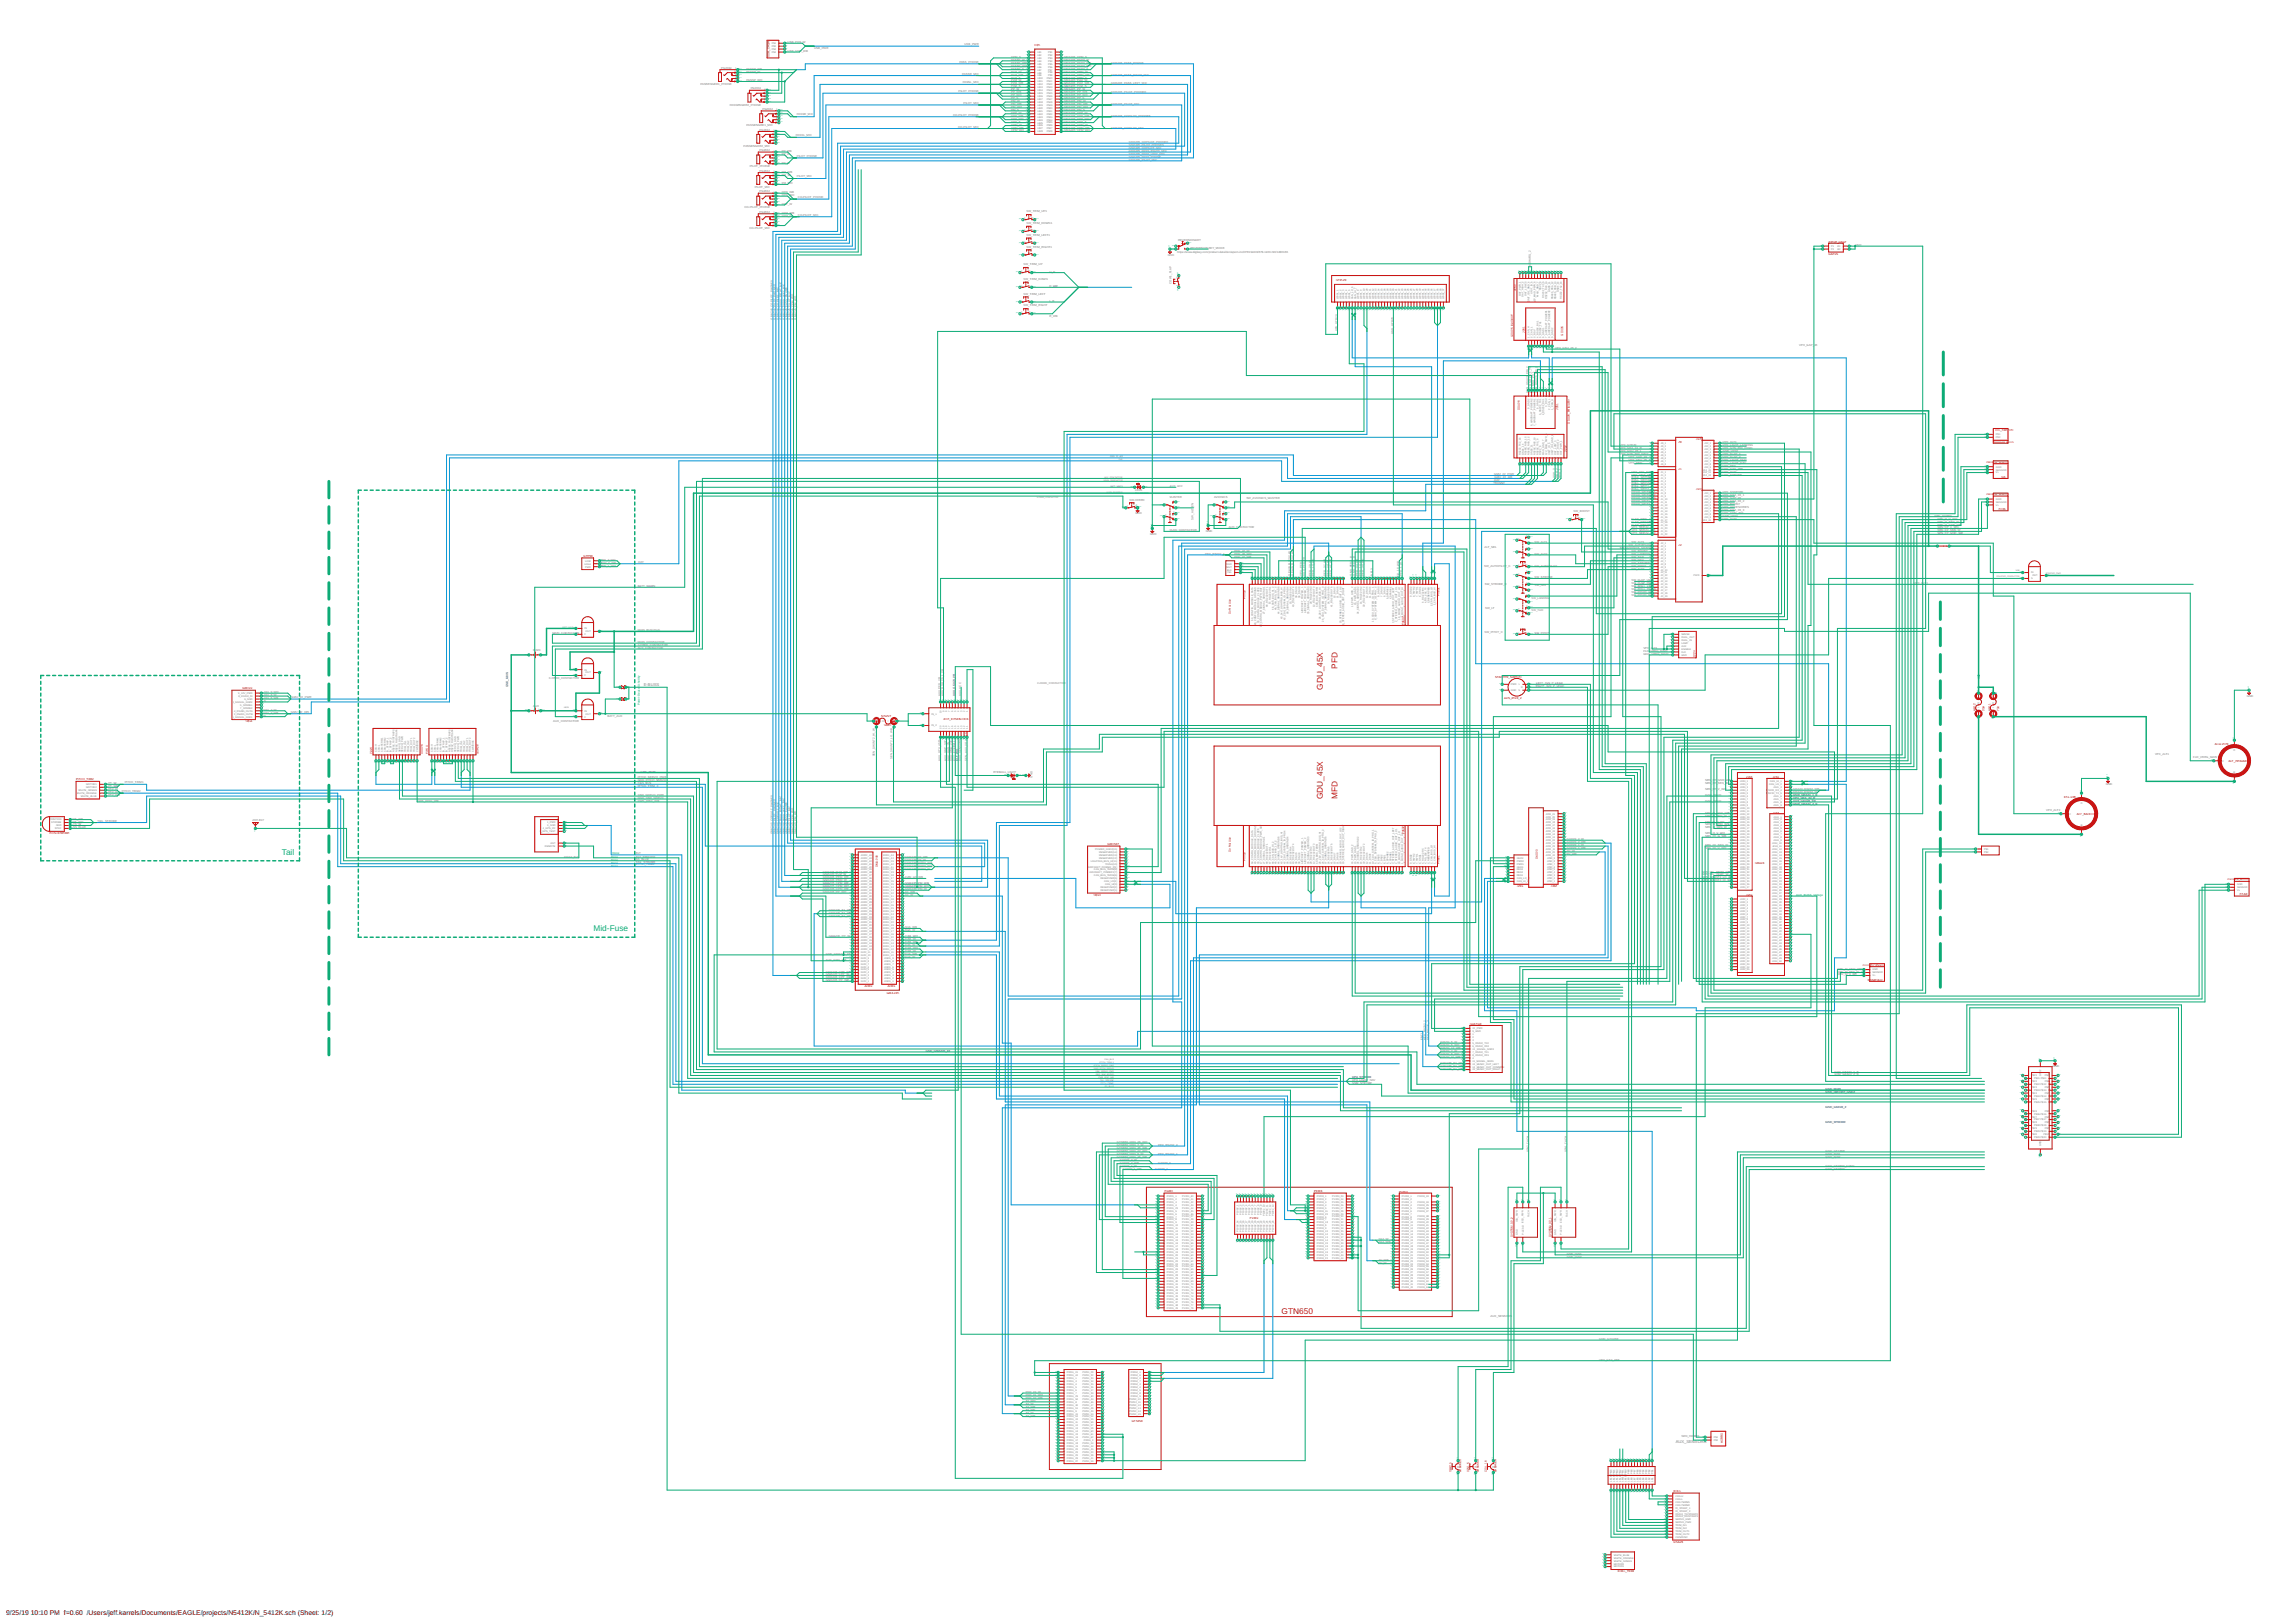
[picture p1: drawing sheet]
<svg xmlns="http://www.w3.org/2000/svg" width="1189mm" height="841mm" viewBox="0 0 1189 841" stroke-linecap="round" stroke-linejoin="round" font-family="sans-serif">
<defs><g id="words">
<g font-size="4.3" fill="#c90d0c">
<text x="693" y="346" transform="rotate(-90 693 346)">PFD</text>
<text x="686" y="357" transform="rotate(-90 686 357)">GDU_45X</text>
<text x="686" y="414" transform="rotate(-90 686 414)">GDU_45X</text>
<text x="693" y="414" transform="rotate(-90 693 414)">MFD</text>
<text x="664" y="681">GTN650</text>
</g>
<g font-size="4.3" fill="#0dab76">
<text x="146" y="443">Tail</text>
<text x="308" y="483">Mid-Fuse</text>
</g>
<g font-size="3.5">
<text x="3" y="837">9/25/19</text>
<text x="16" y="837">10:10 PM f=0.60 /Users/jeff.karrels/Documents/EAGLE/projects/N5412K/N_5412K.sch (Sheet: 1/2)</text>
</g>
<g font-size="2.1" fill="#808080">
<text x="334" y="356">E-BUSS</text>
<text x="868" y="748">AUX_SENSORS</text>
</g>
<g font-size="1.5" fill="#808080">
<text x="408" y="22">USB_POS_W</text>
<text x="500" y="23">USB_PWR</text>
<text x="408" y="27">USB_GND_WB</text>
<text x="422" y="25">USB_PWR</text>
<text x="374" y="36">PG203J</text>
<text x="497" y="33">PASS_PHONE</text>
<text x="524" y="33">PASSP_WB</text>
<text x="524" y="32">PASSP_W</text>
<text x="524" y="35">PASSP_WO</text>
<text x="524" y="30">CPM_S</text>
<text x="551" y="35">GMA245_PAPH_WO</text>
<text x="551" y="33">GMA245_PAPH_WB</text>
<text x="551" y="32">GMA245_PAPH_W</text>
<text x="551" y="30">GMA245_CPM_S</text>
<text x="576" y="33">GMA245_PASS_PHONE</text>
<text x="387" y="36">PASSP_WB</text>
<text x="387" y="38">PASSP_W</text>
<text x="499" y="39">PASSR_MIC</text>
<text x="524" y="39">P1M_WB</text>
<text x="524" y="38">P1M_W</text>
<text x="524" y="41">P1M_S</text>
<text x="524" y="36">PASSP_S</text>
<text x="551" y="38">GMA245_PRM_W</text>
<text x="551" y="39">GMA245_PRM_WB</text>
<text x="551" y="41">GMA245_PRM_S</text>
<text x="551" y="36">GMA245_PAPH_S</text>
<text x="576" y="39">GMA245_PASS_RIGHT_MIC</text>
<text x="363" y="44">PASSENGER1_PHONE</text>
<text x="387" y="42">PASSP_WO</text>
<text x="389" y="46">PG203J</text>
<text x="497" y="48">PILOT_PHONE</text>
<text x="499" y="43">PASSL_MIC</text>
<text x="524" y="47">PP_W</text>
<text x="524" y="44">P2M_WB</text>
<text x="524" y="42">P2M_W</text>
<text x="524" y="45">P2M_S</text>
<text x="551" y="47">GMA245_PP_W</text>
<text x="551" y="42">GMA245_PLM_W</text>
<text x="551" y="44">GMA245_PLM_WB</text>
<text x="551" y="45">GMA245_PLM_S</text>
<text x="576" y="44">GMA245_PASS_LEFT_MIC</text>
<text x="499" y="54">PILOT_MIC</text>
<text x="524" y="53">PM_W</text>
<text x="524" y="48">PP_WB</text>
<text x="524" y="50">PP_WO</text>
<text x="524" y="51">PP_S</text>
<text x="551" y="50">GMA245_PP_WO</text>
<text x="551" y="48">GMA245_PP_WB</text>
<text x="551" y="53">GMA245_PM_W</text>
<text x="551" y="51">GMA245_PP_S</text>
<text x="576" y="48">GMA245_PILOT_PHONES</text>
<text x="378" y="55">PASSENGER2_PHONE</text>
<text x="395" y="57">PG203J</text>
<text x="413" y="60">PASSR_MIC</text>
<text x="524" y="54">PM_WB</text>
<text x="524" y="56">PM_WO</text>
<text x="524" y="59">CPP_W</text>
<text x="524" y="57">PM_S</text>
<text x="551" y="59">GMA245_CPP_W</text>
<text x="551" y="56">GMA245_PM_WO</text>
<text x="551" y="54">GMA245_PM_WB</text>
<text x="551" y="57">GMA245_PM_S</text>
<text x="576" y="54">GMA245_PILOT_MIC</text>
<text x="387" y="65">PASSENGER1_MIC</text>
<text x="494" y="60">CO-PILOT_PHONE</text>
<text x="524" y="60">CPP_WB</text>
<text x="524" y="62">CPP_WO</text>
<text x="524" y="64">CPP_S</text>
<text x="524" y="65">CPM_W</text>
<text x="551" y="62">GMA245_CPP_WO</text>
<text x="551" y="60">GMA245_CPP_WB</text>
<text x="551" y="64">GMA245_CPP_S</text>
<text x="551" y="65">GMA245_CPM_W</text>
<text x="576" y="60">GMA245_COPILOT_PHONES</text>
<text x="394" y="68">PG203J</text>
<text x="412" y="70">PASSL_MIC</text>
<text x="497" y="66">CO-PILOT_MIC</text>
<text x="524" y="67">CPM_WB</text>
<text x="524" y="68">CPM_WO</text>
<text x="551" y="67">GMA245_CPM_WB</text>
<text x="551" y="68">GMA245_CPM_WO</text>
<text x="576" y="67">GMA245_COPILOT_MIC</text>
<text x="385" y="76">PASSENGER2_MIC</text>
<text x="585" y="76">GMA245_PILOT_PHONES</text>
<text x="585" y="74">GMA245_COPILOT_PHONES</text>
<text x="585" y="77">GMA245_COPILOT_MIC</text>
<text x="394" y="78">PG203J</text>
<text x="405" y="79">PP_WB</text>
<text x="405" y="80">PP_W</text>
<text x="413" y="81">PILOT_PHONE</text>
<text x="585" y="79">GMA245_PASS_RIGHT_MIC</text>
<text x="585" y="80">GMA245_PASS_LEFT_MIC</text>
<text x="585" y="82">GMA245_PASS_PHONE</text>
<text x="585" y="83">GMA245_PILOT_MIC</text>
<text x="389" y="87">PILOT_PHONE</text>
<text x="394" y="89">PG203J</text>
<text x="405" y="89">PM_WB</text>
<text x="405" y="85">PP_W</text>
<text x="405" y="96">PM_WO</text>
<text x="405" y="91">PM_W</text>
<text x="413" y="92">PILOT_MIC</text>
<text x="391" y="97">PILOT_MIC</text>
<text x="394" y="100">PG203J</text>
<text x="405" y="100">CPP_WB</text>
<text x="405" y="102">CPP_WO</text>
<text x="405" y="106">CPP_W</text>
<text x="414" y="102">CO-PILOT_PHONE</text>
<text x="386" y="108">CO-PILOT_PHONE</text>
<text x="394" y="110">PG203J</text>
<text x="405" y="111">CPM_WB</text>
<text x="405" y="112">CPM_W</text>
<text x="414" y="112">CO-PILOT_MIC</text>
<text x="532" y="110">SW_TRIM_UP1</text>
<text x="388" y="119">CO-PILOT_MIC</text>
<text x="532" y="116">SW_TRIM_DOWN1</text>
<text x="532" y="122">SW_TRIM_LEFT1</text>
<text x="611" y="125">REVERSIONARY</text>
<text x="532" y="128">SW_TRIM_RIGHT1</text>
<text x="610" y="131">https://www.digikey.com/product-detail/en/apem-inc/IPR1SAD6/679-1100-ND/1280166</text>
<text x="617" y="129">REVERISIONARY_MODE</text>
<text x="961" y="128">GND</text>
<text x="530" y="137">SW_TRIM_UP</text>
<text x="605" y="132">GND</text>
<text x="793" y="138" transform="rotate(-90 793 138)">ADHARS_2</text>
<text x="544" y="141">U_R</text>
<text x="530" y="145">SW_TRIM_DOWN</text>
<text x="544" y="149">D_WR</text>
<text x="607" y="147" transform="rotate(-90 607 147)">COWL_FLAP</text>
<text x="530" y="153">SW_TRIM_LEFT</text>
<text x="530" y="159">SW_TRIM_RIGHT</text>
<text x="544" y="156">L_B</text>
<text x="401" y="166" transform="rotate(-90 401 166)">GMA245_COPILOT_PHONES</text>
<text x="402" y="166" transform="rotate(-90 402 166)">GMA245_PILOT_PHONES</text>
<text x="404" y="166" transform="rotate(-90 404 166)">GMA245_COPILOT_MIC</text>
<text x="405" y="166" transform="rotate(-90 405 166)">GMA245_PASS_RIGHT_MIC</text>
<text x="407" y="166" transform="rotate(-90 407 166)">GMA245_PASS_LEFT_MIC</text>
<text x="408" y="166" transform="rotate(-90 408 166)">GMA245_PASS_PHONE</text>
<text x="410" y="166" transform="rotate(-90 410 166)">GMA245_PILOT_MIC</text>
<text x="411" y="166" transform="rotate(-90 411 166)">GMA245_CPM_WO</text>
<text x="413" y="166" transform="rotate(-90 413 166)">GMA245_PM_WO</text>
<text x="544" y="164">R_WB</text>
<text x="693" y="172" transform="rotate(-90 693 172)">VPX_GTR20</text>
<text x="722" y="173" transform="rotate(-90 722 173)">GND_GTR20</text>
<text x="932" y="179">VPX_GAP_</text>
<text x="940" y="179">26</text>
<text x="806" y="181">VPX_GSU_25_2</text>
<text x="797" y="191" transform="rotate(-90 797 191)">_1</text>
<text x="797" y="193" transform="rotate(-90 797 193)">RI</text>
<text x="792" y="204" transform="rotate(-90 792 204)">GND_GSU25_PRI_2</text>
<text x="794" y="204" transform="rotate(-90 794 204)">AUX_GSU_25_1_YR</text>
<text x="795" y="204" transform="rotate(-90 795 204)">VPX_GSU_25_1</text>
<text x="797" y="204" transform="rotate(-90 797 204)">GND_GSU25_P</text>
<text x="839" y="233">VPX_GEA_24_R</text>
<text x="839" y="231">VPX_GTR20</text>
<text x="893" y="230">VPX_ALT1</text>
<text x="893" y="233">VPX_GTN_650_COM1</text>
<text x="893" y="231">VPX_LIGHT_LANDING</text>
<text x="839" y="236">VPX_GTN_650_NAV1</text>
<text x="839" y="234">VPX_GSU_25_1</text>
<text x="844" y="237">VPX_GAD_29</text>
<text x="844" y="239">VPX_GSU_25_2</text>
<text x="893" y="236">VPX_FLAP_1</text>
<text x="893" y="237">VPX_FLAP_2</text>
<text x="893" y="239">VPX_LIGHT_TAXI</text>
<text x="893" y="234">GND_VPX2</text>
<text x="774" y="246">GMU_22_PWR</text>
<text x="844" y="240">VPX_MFD</text>
<text x="846" y="245">VPX_GDL_51R</text>
<text x="893" y="245">VPX_ALT1</text>
<text x="893" y="243">VPX_GTX_45R</text>
<text x="893" y="242">VPX_PFD</text>
<text x="893" y="240">VPX_LIGHT_NAV</text>
<text x="774" y="251">TRANS3</text>
<text x="774" y="249">OAT</text>
<text x="775" y="247">GMU_22_485</text>
<text x="806" y="248" transform="rotate(-90 806 248)">LOW_3</text>
<text x="807" y="248" transform="rotate(-90 807 248)">HIGH_2</text>
<text x="809" y="248" transform="rotate(-90 809 248)">PWR_1</text>
<text x="846" y="248">ROLL_WHT/BLU</text>
<text x="846" y="249">ROLL_WHT/ORN</text>
<text x="846" y="251">ROLL_WHT/GRN</text>
<text x="846" y="246">VPX_GMA_245</text>
<text x="893" y="246">VPX_STROBE</text>
<text x="588" y="256">TLLR4400</text>
<text x="588" y="255">LED1</text>
<text x="846" y="253">ROLL_WHT1</text>
<text x="846" y="254">ROLL_WHT2</text>
<text x="846" y="256">PITCH_WHT/BLU</text>
<text x="846" y="257">PITCH_WHT/ORN</text>
<text x="893" y="257">VPX_GSA_28_1</text>
<text x="893" y="256">VPX_STARTER</text>
<text x="585" y="259">SW-XFEED</text>
<text x="606" y="258">MASTER</text>
<text x="629" y="258">AVIONICS</text>
<text x="646" y="259">SW_AVIONICS_MASTER</text>
<text x="846" y="259">PITCH_WHT/GRN</text>
<text x="846" y="260">PITCH_WHT1</text>
<text x="846" y="262">PITCH_WHT2</text>
<text x="893" y="262">VPX_BOOST</text>
<text x="893" y="263">VPX_ACCESORIES</text>
<text x="893" y="260">VPX_GSA_28_2</text>
<text x="893" y="259">VPX_GAP_26</text>
<text x="588" y="267">GND</text>
<text x="619" y="269" transform="rotate(-90 619 269)">SW_ALT_EN</text>
<text x="815" y="265">SW_BOOST</text>
<text x="846" y="269">FLAP_WHT</text>
<text x="893" y="269">VPX_ALT2</text>
<text x="893" y="266">VPX_GMC_307</text>
<text x="893" y="265">VPX_GSA_28_3</text>
<text x="893" y="268">GND_VPX1</text>
<text x="1003" y="268">SEN_HOBBS</text>
<text x="1004" y="269">SEN_O_V_WO</text>
<text x="606" y="275">MAIN_CONTACTOR</text>
<text x="625" y="276">GND</text>
<text x="637" y="274">AUX_CONTACTOR</text>
<text x="846" y="271">FLAP_WHT/ORN</text>
<text x="846" y="272">FLAP_WHT/BLU</text>
<text x="846" y="274">VPX_SERIAL_W</text>
<text x="846" y="275">VPX_SERIAL_WB</text>
<text x="1004" y="272">SEN_O_GND_WB</text>
<text x="1004" y="271">SEN_O_SEN_W</text>
<text x="1004" y="275">SEN_FP_SEN_W</text>
<text x="1004" y="274">SEN_FP_V_WO</text>
<text x="596" y="277">GND</text>
<text x="795" y="281">SW_ALT1</text>
<text x="846" y="277">VPX_SERIAL_WO</text>
<text x="846" y="281">SW_ALT1</text>
<text x="1004" y="277">SEN_FP_GND_WB</text>
<text x="625" y="288">PFD_RS232_1</text>
<text x="640" y="288">PFD_48_WO</text>
<text x="640" y="286">PFD_47_W</text>
<text x="769" y="284">ALT_SEL</text>
<text x="795" y="288">SW_ALT2</text>
<text x="839" y="285">SW_</text>
<text x="843" y="285">AVIONICS_MASTER</text>
<text x="844" y="283">SW_AUTOPILOT</text>
<text x="846" y="288">SW_LANDING</text>
<text x="846" y="286">SW_BOOST</text>
<text x="311" y="291">LOW_3_WO</text>
<text x="311" y="292">HIGH_2_WB</text>
<text x="311" y="294">PWR_1_WO</text>
<text x="331" y="292">OAT</text>
<text x="640" y="289">PFD_27_WB</text>
<text x="669" y="290" transform="rotate(-90 669 290)">232_W</text>
<text x="670" y="290" transform="rotate(-90 670 290)">232_WB</text>
<text x="676" y="290" transform="rotate(-90 676 290)">YR</text>
<text x="681" y="290" transform="rotate(-90 681 290)">O</text>
<text x="687" y="290" transform="rotate(-90 687 290)">B</text>
<text x="690" y="290" transform="rotate(-90 690 290)">O</text>
<text x="701" y="290" transform="rotate(-90 701 290)">_B</text>
<text x="702" y="290" transform="rotate(-90 702 290)">_B</text>
<text x="704" y="290" transform="rotate(-90 704 290)">B</text>
<text x="707" y="290" transform="rotate(-90 707 290)">O</text>
<text x="769" y="294">SW_AUTOPILOT_C</text>
<text x="795" y="294">SW_AUTOPILOT</text>
<text x="846" y="289">SW_TAXI</text>
<text x="846" y="294">SW_PITOT</text>
<text x="846" y="291">SW_NAV</text>
<text x="846" y="292">SW_STROBE</text>
<text x="669" y="298" transform="rotate(-90 669 298)">GEA24_RS</text>
<text x="670" y="298" transform="rotate(-90 670 298)">GEA24_RS</text>
<text x="675" y="298" transform="rotate(-90 675 298)">VPX_PFD</text>
<text x="676" y="298" transform="rotate(-90 676 298)">AUX_PFD_</text>
<text x="679" y="298" transform="rotate(-90 679 298)">PFD_29_W</text>
<text x="681" y="298" transform="rotate(-90 681 298)">PFD_13_W</text>
<text x="687" y="298" transform="rotate(-90 687 298)">PFD_37_W</text>
<text x="689" y="298" transform="rotate(-90 689 298)">PFD_24_W</text>
<text x="690" y="298" transform="rotate(-90 690 298)">PFD_41_W</text>
<text x="701" y="298" transform="rotate(-90 701 298)">GND_PFD2</text>
<text x="702" y="298" transform="rotate(-90 702 298)">GND_PFD1</text>
<text x="704" y="298" transform="rotate(-90 704 298)">PFD_34_W</text>
<text x="705" y="298" transform="rotate(-90 705 298)">PFD_14_W</text>
<text x="707" y="298" transform="rotate(-90 707 298)">PFD_30_W</text>
<text x="711" y="298" transform="rotate(-90 711 298)">N$13</text>
<text x="725" y="300" transform="rotate(-90 725 300)">PFD_18_WB</text>
<text x="727" y="298" transform="rotate(-90 727 298)">PFD_1_W</text>
<text x="795" y="300">SW_STROBE</text>
<text x="846" y="295">SW_ALT2</text>
<text x="330" y="304">BATT_WARN</text>
<text x="770" y="303">SW_STROBE_C</text>
<text x="846" y="301">SW_FLAP_UP</text>
<text x="846" y="303">SW_FLAP_DWN</text>
<text x="846" y="304">SW_ROLL_LEFT</text>
<text x="846" y="306">SW_ROLL_RIGHT</text>
<text x="992" y="303">VPX_A</text>
<text x="997" y="303">LT</text>
<text x="998" y="303">1</text>
<text x="846" y="307">SW_PITCH_UP</text>
<text x="846" y="309">SW_PITCH_DWN</text>
<text x="770" y="316">SW_LT</text>
<text x="286" y="329">MAIN_CONTACTOR</text>
<text x="330" y="327">MAIN_BUS(2GA)</text>
<text x="769" y="328">SW_PITOT_C</text>
<text x="795" y="329">SW_PITOT</text>
<text x="330" y="333">MAIN_CONTACTOR</text>
<text x="330" y="335">X-FEED_CONTACTOR</text>
<text x="276" y="337">MAIN</text>
<text x="330" y="336">AUX_CONTACTOR</text>
<text x="852" y="336">VPX_ALT1</text>
<text x="852" y="339">GND</text>
<text x="852" y="338">FLD_VREG_MAIN</text>
<text x="855" y="339">_VREG_MAIN</text>
<text x="284" y="352">X-FE</text>
<text x="288" y="352">ED_CONTACTOR</text>
<text x="137" y="359">441_9_WO</text>
<text x="796" y="356">RIGHT_IGN_P_LEAD</text>
<text x="796" y="354">LEFT_IGN_P_LEAD</text>
<text x="137" y="364">S</text>
<text x="137" y="361">441_8_W</text>
<text x="137" y="362">441_6_WB</text>
<text x="151" y="362">GMU_22_PWR</text>
<text x="487" y="361" transform="rotate(-90 487 361)">AUX_PFD_YR</text>
<text x="489" y="361" transform="rotate(-90 489 361)">AUX_GSU_25_1_YR</text>
<text x="498" y="361" transform="rotate(-90 498 361)">AUX_ACC</text>
<text x="1164" y="361">GND</text>
<text x="137" y="371">S</text>
<text x="137" y="370">441_2_WB</text>
<text x="137" y="368">441_4_W</text>
<text x="151" y="369">GMU_22_485</text>
<text x="276" y="366">A</text>
<text x="277" y="366">UX</text>
<text x="315" y="371">BATT_AUX</text>
<text x="287" y="374">AUX_CONTACTOR</text>
<text x="453" y="392" transform="rotate(-90 453 392)">SEN_SHUNT2_HI_W</text>
<text x="463" y="393" transform="rotate(-90 463 393)">SEN_SHUNT2_LO_WB</text>
<text x="487" y="394" transform="rotate(-90 487 394)">AUX_GTX_45R</text>
<text x="490" y="394" transform="rotate(-90 490 394)">AUX_GMC_307</text>
<text x="492" y="394" transform="rotate(-90 492 394)">AUX_GAD_29</text>
<text x="494" y="394" transform="rotate(-90 494 394)">AUX_GMA_245</text>
<text x="495" y="394" transform="rotate(-90 495 394)">AUX_EYEBALL</text>
<text x="498" y="394" transform="rotate(-90 498 394)">AUX_SENSORS</text>
<text x="501" y="394" transform="rotate(-90 501 394)">SEN_AUX_VOLTAGE</text>
<text x="1117" y="391">VPX_ALT1</text>
<text x="1137" y="393">FLD_VREG_MAIN</text>
<text x="332" y="400">GND_MAIN</text>
<text x="515" y="401">EYEBALL_LIGHT</text>
<text x="56" y="406">PT_W</text>
<text x="56" y="408">PT_WB</text>
<text x="65" y="406">PITCH_TRIM1</text>
<text x="330" y="408">PITCH_TRIM_2</text>
<text x="330" y="406">CAN_BUS</text>
<text x="330" y="403">PITCH_SERVO_PWR</text>
<text x="330" y="405">GND_PITCH_SERVO</text>
<text x="535" y="403" transform="rotate(-90 535 403)">GND</text>
<text x="884" y="405">SEN</text>
<text x="884" y="406">SEN</text>
<text x="887" y="405">_F</text>
<text x="887" y="406">_F</text>
<text x="889" y="405">P_GND_</text>
<text x="889" y="406">P_SEN_W</text>
<text x="895" y="405">W</text>
<text x="896" y="405">B</text>
<text x="1091" y="407">GND</text>
<text x="56" y="411">PT2_WO</text>
<text x="56" y="413">PT2_WB</text>
<text x="56" y="409">PT2_W</text>
<text x="63" y="411">PITCH_TRIM2</text>
<text x="330" y="413">YAW_SERVO_PWR</text>
<text x="884" y="413">IGN2_TA</text>
<text x="884" y="409">SEN</text>
<text x="887" y="409">_F</text>
<text x="889" y="409">P_V_WO</text>
<text x="890" y="413">CH</text>
<text x="929" y="409">GEA24_RS232_WB</text>
<text x="929" y="411">GEA24_RS232_W</text>
<text x="216" y="416">CWS_DISC_WB</text>
<text x="330" y="416">CWS_DISC_WB</text>
<text x="330" y="414">GND_YAW_SERVO</text>
<text x="884" y="416">IGN1_TA</text>
<text x="890" y="416">CH</text>
<text x="38" y="425">TS_WB</text>
<text x="51" y="426">TAIL_STROBE</text>
<text x="131" y="425">ANT-ELT</text>
<text x="884" y="422">SEN</text>
<text x="884" y="423">SEN</text>
<text x="887" y="422">_M_GND_WB</text>
<text x="887" y="423">_M_SEN_W</text>
<text x="1060" y="420">VPX_ALT2</text>
<text x="38" y="429">SS_BLUE</text>
<text x="38" y="428">TS_W</text>
<text x="38" y="426">TS_WO</text>
<text x="884" y="426">SEN</text>
<text x="884" y="428">SEN</text>
<text x="884" y="429">SEN</text>
<text x="887" y="426">_M_V_W0</text>
<text x="887" y="428">_O_GND_WB</text>
<text x="887" y="429">_O_SEN_W</text>
<text x="401" y="432" transform="rotate(-90 401 432)">GMA245_COPILOT_PHONES</text>
<text x="402" y="432" transform="rotate(-90 402 432)">GMA245_PILOT_PHONES</text>
<text x="404" y="432" transform="rotate(-90 404 432)">GMA245_COPILOT_MIC</text>
<text x="405" y="432" transform="rotate(-90 405 432)">GMA245_PASS_RIGHT_MIC</text>
<text x="407" y="432" transform="rotate(-90 407 432)">GMA245_PASS_LEFT_MIC</text>
<text x="408" y="432" transform="rotate(-90 408 432)">GMA245_PASS_PHONE</text>
<text x="410" y="432" transform="rotate(-90 410 432)">GMA245_PILOT_MIC</text>
<text x="411" y="432" transform="rotate(-90 411 432)">GMA245_CPM_WO</text>
<text x="413" y="432" transform="rotate(-90 413 432)">GMA245_PM_WO</text>
<text x="812" y="437">GAD29_2_WB</text>
<text x="812" y="435">GAD29_2_W</text>
<text x="884" y="432">SEN_O_V_WO</text>
<text x="884" y="434">SEN_FF_G_WB</text>
<text x="330" y="443">ELT</text>
<text x="812" y="438">GAD29_1_W</text>
<text x="812" y="440">GAD29_1_WB</text>
<text x="812" y="441">AV_W</text>
<text x="812" y="443">AV_WB</text>
<text x="884" y="438">SEN_FF_SEN_W</text>
<text x="884" y="440">SEN_FF_V_WO</text>
<text x="292" y="445">COAX_ELT</text>
<text x="330" y="447">TAIL_STROBE</text>
<text x="330" y="448">PITCH_TRIM2</text>
<text x="330" y="446">SS_BLUE</text>
<text x="330" y="444">ELT_REMOTE</text>
<text x="469" y="449">GMA245_PAPH_WO</text>
<text x="469" y="448">GMA245_PAPH_WB</text>
<text x="469" y="445">GMA245_43_WB</text>
<text x="469" y="446">GMA245_29_W</text>
<text x="426" y="455">GMA245_PRM_WB</text>
<text x="426" y="454">GMA245_PLM_W</text>
<text x="426" y="452">GMA245_PLM_WB</text>
<text x="469" y="455">CAN_LO_WB</text>
<text x="469" y="451">GMA245_PAPH_W</text>
<text x="882" y="455">SEN</text>
<text x="882" y="452">SEN</text>
<text x="882" y="454">SEN</text>
<text x="885" y="455">_S</text>
<text x="885" y="452">_OIL_TEMP_WB</text>
<text x="885" y="454">_OIL</text>
<text x="887" y="455">HUNT2_LO_WB</text>
<text x="888" y="454">_TEMP_W</text>
<text x="426" y="457">GMA245_PRM_W</text>
<text x="426" y="458">GMA245_CPM_WB</text>
<text x="426" y="461">GMA245_CPM_WB</text>
<text x="426" y="460">GMA245_CPM_WO</text>
<text x="469" y="460">GMA245_PM_WO</text>
<text x="469" y="458">GMA245_PM_WB</text>
<text x="469" y="461">GMA245_PM_W</text>
<text x="882" y="457">SEN</text>
<text x="885" y="457">_S</text>
<text x="887" y="457">HUNT2_HI_W</text>
<text x="426" y="463">GMA245_PP_WO</text>
<text x="469" y="464">A1_W</text>
<text x="469" y="463">A1_WB</text>
<text x="430" y="473">GMA245_E1_WO</text>
<text x="430" y="472">GMA245_E1_WB</text>
<text x="430" y="475">GMA245_E1_W</text>
<text x="430" y="486">GMA245_PP_W</text>
<text x="469" y="486">C2M_WO</text>
<text x="469" y="483">N1A_W</text>
<text x="469" y="481">N1A_WB</text>
<text x="469" y="492">C1M_WO</text>
<text x="469" y="490">C2A_W</text>
<text x="469" y="489">C2M_WB</text>
<text x="469" y="487">C2M_W</text>
<text x="428" y="498">AUX_GMA_245</text>
<text x="428" y="495">GND_GMA245_10</text>
<text x="469" y="496">C1A_W</text>
<text x="469" y="495">C1A_WB</text>
<text x="469" y="493">C1M_W</text>
<text x="428" y="504">GMA245_CPP_WO</text>
<text x="952" y="502">SEN_M_GND_WB</text>
<text x="952" y="504">SEN_M_SEN_W</text>
<text x="428" y="509">GMA245_PP_WB</text>
<text x="428" y="505">GMA245_CPP_W</text>
<text x="428" y="507">GMA245_CPP_WB</text>
<text x="952" y="505">SEN_M_V_W0</text>
<text x="737" y="539" transform="rotate(-90 737 539)">ENT1</text>
<text x="739" y="539" transform="rotate(-90 739 539)">MFD_RS232_2</text>
<text x="740" y="539" transform="rotate(-90 740 539)">PFD_RS232_3</text>
<text x="747" y="541">GDL51_5_W</text>
<text x="747" y="542">GDL51_6_WO</text>
<text x="747" y="544">GDL51_12_WB</text>
<text x="747" y="545">GDL51_7_W</text>
<text x="747" y="547">GDL51_8_WO</text>
<text x="747" y="548">GDL51_11_WB</text>
<text x="747" y="551">GMA245_E1_W</text>
<text x="747" y="554">GMA245_E1_WO</text>
<text x="747" y="553">GMA245_E1_WB</text>
<text x="951" y="557">GND_GEA24_2_B</text>
<text x="951" y="556">GND_GEA24_1_B</text>
<text x="1064" y="553">GND</text>
<text x="701" y="560">VPX_LIGHT_NAV</text>
<text x="701" y="562">GND_STROBE</text>
<text x="579" y="592">GTN650_1001_26_WO</text>
<text x="579" y="594">GTN650_1001_7_W</text>
<text x="600" y="594">PFD_RS232_2</text>
<text x="579" y="595">GTN650_1001_45_WB</text>
<text x="579" y="597">GTN650_1001_27_WO</text>
<text x="579" y="598">GTN650_1001_8_W</text>
<text x="579" y="600">GTN650_1001_46_WB</text>
<text x="600" y="598">PFD_RS232_1</text>
<text x="792" y="597" transform="rotate(-90 792 597)">IGN2_TACH</text>
<text x="812" y="597" transform="rotate(-90 812 597)">IGN1_TACH</text>
<text x="946" y="597">GND_GTX45R</text>
<text x="946" y="598">GND_IGN1</text>
<text x="946" y="600">GND_IGN2</text>
<text x="580" y="603">GAD29_2_WB</text>
<text x="580" y="601">GAD29_2_W</text>
<text x="580" y="605">GAD29_1_W</text>
<text x="600" y="603">GAD29_2</text>
<text x="946" y="605">GND_GTN650_COM1</text>
<text x="582" y="606">GAD29_1_WB</text>
<text x="599" y="606">GAD29_1</text>
<text x="946" y="606">GND_GTN650</text>
<text x="715" y="643">N1A_W</text>
<text x="715" y="644">N1A_WB</text>
<text x="715" y="653">AV_WB</text>
<text x="812" y="650">GND_IGN1</text>
<text x="812" y="652">GND_IGN2</text>
<text x="715" y="655">AV_W</text>
<text x="772" y="682">AUX_SENSO</text>
<text x="782" y="682">RS</text>
<text x="829" y="694">GND_GTX45R</text>
<text x="829" y="705">VPX_GTX_45R</text>
<text x="532" y="722">PFD_24_W</text>
<text x="532" y="723">PFD_41_WO</text>
<text x="532" y="725">PFD_37_WB</text>
<text x="532" y="726">T2_WO</text>
<text x="532" y="729">T2_WB</text>
<text x="532" y="728">T2_W</text>
<text x="532" y="731">T3_W0</text>
<text x="532" y="734">T3_WB</text>
<text x="532" y="733">T3_W</text>
<text x="871" y="745">SEN_HO</text>
<text x="878" y="745">BBS</text>
</g>
<g font-size="1.5" fill="#c90d0c">
<text x="536" y="24">U$5</text>
<text x="399" y="29" transform="rotate(-90 399 29)">USB_CHGR</text>
<text x="948" y="126">PITOT_HEAT</text>
<text x="948" y="132">GAP26</text>
<text x="692" y="145">GTR-20</text>
<text x="786" y="151" transform="rotate(-90 786 151)">J252</text>
<text x="790" y="173" transform="rotate(-90 790 173)">J251</text>
<text x="810" y="174" transform="rotate(-90 810 174)">GSU25</text>
<text x="784" y="175" transform="rotate(-90 784 175)">GSU25_BACKUP</text>
<text x="788" y="213" transform="rotate(-90 788 213)">GSU25</text>
<text x="807" y="212" transform="rotate(-90 807 212)">J251</text>
<text x="814" y="220" transform="rotate(-90 814 220)">GSU25_PRIMARY</text>
<text x="1034" y="224">OIL_SWITCH</text>
<text x="812" y="234" transform="rotate(-90 812 234)">J252</text>
<text x="870" y="230">J8</text>
<text x="879" y="228">J12</text>
<text x="870" y="243">J1</text>
<text x="1037" y="248">OIL</text>
<text x="879" y="254">J10</text>
<text x="1036" y="264">FUEL</text>
<text x="870" y="283">J2</text>
<text x="302" y="289">GTP59</text>
<text x="645" y="310" transform="rotate(-90 645 310)">P4X03</text>
<text x="746" y="309" transform="rotate(-90 746 309)">P4601</text>
<text x="638" y="318" transform="rotate(-90 638 318)">Do Not Use</text>
<text x="728" y="324" transform="rotate(-90 728 324)">P4602</text>
<text x="879" y="341" transform="rotate(-90 879 341)">1224</text>
<text x="775" y="351">STAR</text>
<text x="779" y="351">TER_SWITCH</text>
<text x="126" y="357">GMU22</text>
<text x="779" y="362">ACS_A510_2</text>
<text x="457" y="372">SHUNT</text>
<text x="1024" y="368" transform="rotate(-90 1024 368)">ANL2</text>
<text x="1028" y="368" transform="rotate(-90 1028 368)">30A</text>
<text x="1031" y="368" transform="rotate(-90 1031 368)">ANL1</text>
<text x="1036" y="368" transform="rotate(-90 1036 368)">70A</text>
<text x="127" y="374">U$11</text>
<text x="458" y="376">U$10</text>
<text x="489" y="373">AUX_FUSEBLOCK</text>
<text x="1148" y="386">AL12-EI70</text>
<text x="193" y="391" transform="rotate(-90 193 391)">YAW</text>
<text x="219" y="391" transform="rotate(-90 219 391)">GSA28</text>
<text x="222" y="391" transform="rotate(-90 222 391)">PITCH</text>
<text x="248" y="391" transform="rotate(-90 248 391)">GSA28</text>
<text x="1155" y="395">ALT_PRIMARY</text>
<text x="40" y="404">PITCH_TRIM</text>
<text x="905" y="403">J243</text>
<text x="919" y="403">J241</text>
<text x="1070" y="414">FS1-14B</text>
<text x="919" y="422">J244</text>
<text x="1076" y="422">ALT_BACKUP</text>
<text x="26" y="432">POSI-STROBE</text>
<text x="574" y="438">GMC507</text>
<text x="728" y="432" transform="rotate(-90 728 432)">P4602</text>
<text x="638" y="441" transform="rotate(-90 638 441)">Do Not Use</text>
<text x="455" y="449" transform="rotate(-90 455 449)">GMA-245</text>
<text x="645" y="446" transform="rotate(-90 645 446)">P4X03</text>
<text x="746" y="448" transform="rotate(-90 746 448)">P4601</text>
<text x="797" y="445" transform="rotate(-90 797 445)">GAD29</text>
<text x="910" y="448">GEA24</text>
<text x="786" y="460">J291</text>
<text x="804" y="460">J292</text>
<text x="567" y="464">U$14</text>
<text x="905" y="464">J242</text>
<text x="1161" y="464">FT-60</text>
<text x="968" y="508">M</text>
<text x="969" y="508">ANIFOLD</text>
<text x="448" y="511">J2402</text>
<text x="460" y="515">GMA-245</text>
<text x="460" y="512">J2401</text>
<text x="762" y="531">GDL51R</text>
<text x="604" y="618">P1001</text>
<text x="681" y="618">P1003</text>
<text x="725" y="618">P1004</text>
<text x="648" y="632">P1002</text>
<text x="784" y="641" transform="rotate(-90 784 641)">SYSTEM_32_2</text>
<text x="804" y="641" transform="rotate(-90 804 641)">SYSTEM_32_1</text>
<text x="586" y="737">GTX45R</text>
<text x="893" y="748" transform="rotate(-90 893 748)">HOBBS</text>
<text x="752" y="763" transform="rotate(-90 752 763)">IGN2_5</text>
<text x="757" y="763" transform="rotate(-90 757 763)">BREAKER</text>
<text x="761" y="763" transform="rotate(-90 761 763)">IGN1_5</text>
<text x="766" y="763" transform="rotate(-90 766 763)">BREAKER</text>
<text x="771" y="763" transform="rotate(-90 771 763)">COIL_15</text>
<text x="776" y="763" transform="rotate(-90 776 763)">BREAKER</text>
<text x="867" y="773">ROLL</text>
<text x="867" y="799">GSA28</text>
<text x="839" y="815">ROLL_TRIM</text>
</g>
<g font-size="1.5" fill="#282828">
<text x="263" y="356" transform="rotate(-90 263 356)">GND_MAIN</text>
<text x="495" y="361" transform="rotate(-90 495 361)">AUX_GEA24_YR</text>
<text x="497" y="394" transform="rotate(-90 497 394)">ELT_WO</text>
<text x="929" y="413">GND_GEA24_1_B</text>
<text x="929" y="414">VPX_GEA_24_R</text>
<text x="929" y="416">AUX_GEA24_YR</text>
<text x="929" y="417">GND_GEA24_2_B</text>
<text x="480" y="545">GND_GMA245_10</text>
<text x="701" y="559">VPX_STRO</text>
<text x="709" y="559">BE</text>
<text x="946" y="565">GND_MAIN</text>
<text x="946" y="566">GND_GMC307_GND2</text>
<text x="946" y="574">GND_GAD29_2</text>
<text x="946" y="582">GND_STROBE</text>
</g>
<g font-size="1.5" fill="#0dab76">
<text x="332" y="356" transform="rotate(-90 332 356)">Schottky</text>
<text x="332" y="365" transform="rotate(-90 332 365)">Power-Deuce-</text>
<text x="317" y="443">Done</text>
<text x="317" y="449">Done</text>
<text x="317" y="448">Done</text>
<text x="317" y="446">Done</text>
<text x="317" y="445">Done</text>
<text x="931" y="464">AUX_BUSS_Voltage</text>
</g>
<g font-size="1.4" fill="#808080">
<text x="606" y="253">AUX_ACC</text>
<text x="795" y="304">SW_NAV</text>
<text x="794" y="310">SW_LANDING</text>
<text x="794" y="317">SW_TAXI</text>
<text x="538" y="355">X-FEED_CONTACTOR</text>
</g>
<g font-size="1.3" fill="#808080">
<text x="400" y="23">P$1</text>
<text x="400" y="24">P$2</text>
<text x="400" y="26">P$3</text>
<text x="400" y="27">P$4</text>
<text x="538" y="27">L$1</text>
<text x="538" y="29">L$2</text>
<text x="543" y="27">P$1</text>
<text x="543" y="29">P$2</text>
<text x="381" y="36">1</text>
<text x="538" y="30">L$3</text>
<text x="538" y="32">L$4</text>
<text x="538" y="34">L$5</text>
<text x="538" y="35">L$6</text>
<text x="543" y="30">P$3</text>
<text x="543" y="32">P$4</text>
<text x="543" y="34">P$5</text>
<text x="543" y="35">P$6</text>
<text x="381" y="42">5</text>
<text x="381" y="40">4</text>
<text x="381" y="39">3</text>
<text x="381" y="37">2</text>
<text x="538" y="37">L$7</text>
<text x="538" y="38">L$8</text>
<text x="538" y="40">L$9</text>
<text x="538" y="41">L$10</text>
<text x="542" y="41">P$10</text>
<text x="543" y="37">P$7</text>
<text x="543" y="38">P$8</text>
<text x="543" y="40">P$9</text>
<text x="396" y="47">1</text>
<text x="538" y="43">L$11</text>
<text x="538" y="44">L$12</text>
<text x="538" y="46">L$13</text>
<text x="538" y="47">L$14</text>
<text x="542" y="44">P$12</text>
<text x="542" y="46">P$13</text>
<text x="542" y="47">P$14</text>
<text x="543" y="43">P$11</text>
<text x="396" y="53">5</text>
<text x="396" y="51">4</text>
<text x="396" y="50">3</text>
<text x="396" y="48">2</text>
<text x="538" y="49">L$15</text>
<text x="538" y="50">L$16</text>
<text x="538" y="52">L$17</text>
<text x="538" y="53">L$18</text>
<text x="542" y="49">P$15</text>
<text x="542" y="50">P$16</text>
<text x="542" y="52">P$17</text>
<text x="542" y="53">P$18</text>
<text x="402" y="59">2</text>
<text x="402" y="57">1</text>
<text x="538" y="55">L$19</text>
<text x="538" y="56">L$20</text>
<text x="538" y="58">L$21</text>
<text x="538" y="59">L$22</text>
<text x="542" y="55">P$19</text>
<text x="542" y="56">P$20</text>
<text x="542" y="58">P$21</text>
<text x="542" y="59">P$22</text>
<text x="402" y="63">5</text>
<text x="402" y="62">4</text>
<text x="402" y="60">3</text>
<text x="538" y="61">L$23</text>
<text x="538" y="62">L$24</text>
<text x="538" y="64">L$25</text>
<text x="538" y="66">L$26</text>
<text x="542" y="61">P$23</text>
<text x="542" y="62">P$24</text>
<text x="542" y="64">P$25</text>
<text x="542" y="66">P$26</text>
<text x="401" y="71">3</text>
<text x="401" y="69">2</text>
<text x="401" y="68">1</text>
<text x="538" y="67">L$27</text>
<text x="538" y="69">L$28</text>
<text x="542" y="67">P$27</text>
<text x="542" y="69">P$28</text>
<text x="401" y="74">5</text>
<text x="401" y="72">4</text>
<text x="401" y="83">4</text>
<text x="401" y="82">3</text>
<text x="401" y="80">2</text>
<text x="401" y="79">1</text>
<text x="401" y="85">5</text>
<text x="401" y="89">1</text>
<text x="401" y="95">5</text>
<text x="401" y="94">4</text>
<text x="401" y="92">3</text>
<text x="401" y="91">2</text>
<text x="401" y="101">2</text>
<text x="401" y="100">1</text>
<text x="401" y="106">5</text>
<text x="401" y="104">4</text>
<text x="401" y="103">3</text>
<text x="401" y="114">3</text>
<text x="401" y="112">2</text>
<text x="401" y="111">1</text>
<text x="531" y="114">1</text>
<text x="535" y="114">2</text>
<text x="401" y="117">5</text>
<text x="401" y="115">4</text>
<text x="531" y="120">1</text>
<text x="535" y="120">2</text>
<text x="531" y="126">1</text>
<text x="535" y="126">2</text>
<text x="531" y="132">1</text>
<text x="535" y="132">2</text>
<text x="949" y="128">P1</text>
<text x="949" y="130">P2</text>
<text x="952" y="128">B1</text>
<text x="952" y="130">B2</text>
<text x="529" y="141">1</text>
<text x="533" y="141">2</text>
<text x="529" y="149">1</text>
<text x="533" y="149">2</text>
<text x="611" y="148" transform="rotate(-90 611 148)">1</text>
<text x="611" y="144" transform="rotate(-90 611 144)">2</text>
<text x="694" y="155" transform="rotate(-90 694 155)">J2001_1</text>
<text x="695" y="155" transform="rotate(-90 695 155)">J2001_2</text>
<text x="697" y="155" transform="rotate(-90 697 155)">J2001_3</text>
<text x="698" y="155" transform="rotate(-90 698 155)">J2001_4</text>
<text x="700" y="155" transform="rotate(-90 700 155)">J2001_5</text>
<text x="701" y="155" transform="rotate(-90 701 155)">CAN_LO_6</text>
<text x="703" y="155" transform="rotate(-90 703 155)">CAN_HI_7</text>
<text x="704" y="155" transform="rotate(-90 704 155)">J2001_8</text>
<text x="706" y="155" transform="rotate(-90 706 155)">J2001_9</text>
<text x="707" y="155" transform="rotate(-90 707 155)">J2001_10</text>
<text x="709" y="155" transform="rotate(-90 709 155)">J2001_29</text>
<text x="710" y="155" transform="rotate(-90 710 155)">J2001_11</text>
<text x="712" y="155" transform="rotate(-90 712 155)">J2001_12</text>
<text x="713" y="155" transform="rotate(-90 713 155)">J2001_13</text>
<text x="715" y="155" transform="rotate(-90 715 155)">J2001_14</text>
<text x="716" y="155" transform="rotate(-90 716 155)">J2001_15</text>
<text x="718" y="155" transform="rotate(-90 718 155)">J2001_16</text>
<text x="720" y="155" transform="rotate(-90 720 155)">J2001_18</text>
<text x="721" y="155" transform="rotate(-90 721 155)">J2001_19</text>
<text x="723" y="155" transform="rotate(-90 723 155)">J2001_20</text>
<text x="724" y="155" transform="rotate(-90 724 155)">J2001_21</text>
<text x="726" y="155" transform="rotate(-90 726 155)">J2001_22</text>
<text x="727" y="155" transform="rotate(-90 727 155)">J2001_23</text>
<text x="729" y="155" transform="rotate(-90 729 155)">J2001_24</text>
<text x="730" y="155" transform="rotate(-90 730 155)">J2001_25</text>
<text x="732" y="155" transform="rotate(-90 732 155)">J2001_26</text>
<text x="733" y="155" transform="rotate(-90 733 155)">J2001_27</text>
<text x="735" y="155" transform="rotate(-90 735 155)">J2001_28</text>
<text x="736" y="155" transform="rotate(-90 736 155)">J2001_30</text>
<text x="738" y="155" transform="rotate(-90 738 155)">J2001_31</text>
<text x="739" y="155" transform="rotate(-90 739 155)">J2001_32</text>
<text x="741" y="155" transform="rotate(-90 741 155)">J2001_33</text>
<text x="742" y="155" transform="rotate(-90 742 155)">J2001_34</text>
<text x="744" y="155" transform="rotate(-90 744 155)">J2001_17</text>
<text x="745" y="155" transform="rotate(-90 745 155)">J2001_35</text>
<text x="747" y="155" transform="rotate(-90 747 155)">J2001_36</text>
<text x="748" y="155" transform="rotate(-90 748 155)">J2001_37</text>
<text x="788" y="153" transform="rotate(-90 788 153)">OAT_PWR_1</text>
<text x="790" y="154" transform="rotate(-90 790 154)">OAT_HIGH_2</text>
<text x="791" y="153" transform="rotate(-90 791 153)">OAT_LOW_3</text>
<text x="794" y="152" transform="rotate(-90 794 152)">UNIT_ID_5</text>
<text x="797" y="154" transform="rotate(-90 797 154)">MAG_GND_7</text>
<text x="799" y="151" transform="rotate(-90 799 151)">RSV2_8</text>
<text x="800" y="154" transform="rotate(-90 800 154)">RS232_TX3_9</text>
<text x="802" y="155" transform="rotate(-90 802 155)">RS232_RX3_10</text>
<text x="803" y="151" transform="rotate(-90 803 151)">GND3_11</text>
<text x="805" y="155" transform="rotate(-90 805 155)">RS485_RXA_12</text>
<text x="806" y="155" transform="rotate(-90 806 155)">RS485_RXB_13</text>
<text x="808" y="151" transform="rotate(-90 808 151)">GND4_14</text>
<text x="809" y="155" transform="rotate(-90 809 155)">RS232_TX2_15</text>
<text x="529" y="156">1</text>
<text x="533" y="156">2</text>
<text x="793" y="156" transform="rotate(-90 793 156)">UNIT_ID1_GND_4</text>
<text x="796" y="157" transform="rotate(-90 796 157)">12V_MAG_PWR_6</text>
<text x="529" y="162">1</text>
<text x="533" y="162">2</text>
<text x="793" y="175" transform="rotate(-90 793 175)">1_CAN_H</text>
<text x="794" y="175" transform="rotate(-90 794 175)">2_CAN_L</text>
<text x="796" y="175" transform="rotate(-90 796 175)">3_RSV</text>
<text x="797" y="175" transform="rotate(-90 797 175)">4_RS232_RX1</text>
<text x="799" y="175" transform="rotate(-90 799 175)">5_RS232_TX1</text>
<text x="800" y="175" transform="rotate(-90 800 175)">6_GND1</text>
<text x="802" y="175" transform="rotate(-90 802 175)">7_AIRCRAFT_POWER1</text>
<text x="803" y="175" transform="rotate(-90 803 175)">8_AIRCRAFT_POWER2</text>
<text x="805" y="175" transform="rotate(-90 805 175)">9_GND2</text>
<text x="793" y="212" transform="rotate(-90 793 212)">9_GND2</text>
<text x="797" y="212" transform="rotate(-90 797 212)">6_GND1</text>
<text x="799" y="215" transform="rotate(-90 799 215)">5_RS232_TX1</text>
<text x="800" y="215" transform="rotate(-90 800 215)">4_RS232_RX1</text>
<text x="802" y="211" transform="rotate(-90 802 211)">3_RSV</text>
<text x="803" y="212" transform="rotate(-90 803 212)">2_CAN_L</text>
<text x="805" y="212" transform="rotate(-90 805 212)">1_CAN_H</text>
<text x="794" y="221" transform="rotate(-90 794 221)">8_AIRCRAFT_POWER2</text>
<text x="796" y="221" transform="rotate(-90 796 221)">7_AIRCRAFT_POWER1</text>
<text x="1034" y="226">P$1</text>
<text x="1034" y="227">P$2</text>
<text x="861" y="230">J8_1</text>
<text x="861" y="232">J8_2</text>
<text x="861" y="233">J8_3</text>
<text x="883" y="230">J12_1</text>
<text x="883" y="232">J12_2</text>
<text x="883" y="233">J12_3</text>
<text x="788" y="236" transform="rotate(-90 788 236)">RS232_TX2_15</text>
<text x="790" y="236" transform="rotate(-90 790 236)">GND4_14</text>
<text x="791" y="236" transform="rotate(-90 791 236)">RS485_RXB_13</text>
<text x="793" y="236" transform="rotate(-90 793 236)">RS485_RXA_12</text>
<text x="794" y="236" transform="rotate(-90 794 236)">GND3_11</text>
<text x="796" y="236" transform="rotate(-90 796 236)">RS232_RX3_10</text>
<text x="797" y="236" transform="rotate(-90 797 236)">RS232_TX3_9</text>
<text x="799" y="236" transform="rotate(-90 799 236)">RSV2_8</text>
<text x="800" y="236" transform="rotate(-90 800 236)">MAG_GND_7</text>
<text x="802" y="236" transform="rotate(-90 802 236)">12V_MAG_PWR_6</text>
<text x="803" y="236" transform="rotate(-90 803 236)">UNIT_ID_5</text>
<text x="805" y="236" transform="rotate(-90 805 236)">UNIT_ID1_GND_4</text>
<text x="806" y="236" transform="rotate(-90 806 236)">OAT_LOW_3</text>
<text x="808" y="236" transform="rotate(-90 808 236)">OAT_HIGH_2</text>
<text x="809" y="236" transform="rotate(-90 809 236)">OAT_PWR_1</text>
<text x="861" y="235">J8_4</text>
<text x="861" y="236">J8_5</text>
<text x="861" y="238">J8_6</text>
<text x="861" y="239">J8_7</text>
<text x="883" y="235">J12_4</text>
<text x="883" y="236">J12_5</text>
<text x="883" y="238">J12_6</text>
<text x="883" y="239">J12_7</text>
<text x="861" y="241">J8_8</text>
<text x="861" y="245">J1_1</text>
<text x="883" y="244">J12_10</text>
<text x="883" y="245">J12_11</text>
<text x="883" y="241">J12_8</text>
<text x="883" y="242">J12_9</text>
<text x="1034" y="245">V+</text>
<text x="1034" y="244">SENSOR</text>
<text x="1034" y="242">GND</text>
<text x="861" y="247">J1_2</text>
<text x="861" y="248">J1_3</text>
<text x="861" y="250">J1_4</text>
<text x="861" y="251">J1_5</text>
<text x="883" y="247">J12_12</text>
<text x="861" y="253">J1_6</text>
<text x="861" y="254">J1_7</text>
<text x="861" y="256">J1_8</text>
<text x="861" y="258">J1_9</text>
<text x="883" y="256">J10_1</text>
<text x="883" y="258">J10_2</text>
<text x="584" y="263">1</text>
<text x="588" y="263">2</text>
<text x="604" y="261">5</text>
<text x="608" y="260">6</text>
<text x="608" y="263">4</text>
<text x="630" y="261">5</text>
<text x="634" y="260">6</text>
<text x="634" y="263">4</text>
<text x="861" y="259">J1_10</text>
<text x="861" y="261">J1_11</text>
<text x="861" y="262">J1_12</text>
<text x="861" y="264">J1_13</text>
<text x="883" y="259">J10_3</text>
<text x="883" y="261">J10_4</text>
<text x="883" y="262">J10_5</text>
<text x="883" y="264">J10_6</text>
<text x="1034" y="262">V+</text>
<text x="1034" y="261">SENSOR</text>
<text x="1034" y="259">GND</text>
<text x="604" y="268">2</text>
<text x="608" y="266">3</text>
<text x="608" y="269">1</text>
<text x="630" y="268">2</text>
<text x="634" y="266">3</text>
<text x="634" y="269">1</text>
<text x="814" y="269">1</text>
<text x="818" y="269">2</text>
<text x="861" y="265">J1_14</text>
<text x="861" y="267">J1_15</text>
<text x="861" y="268">J1_16</text>
<text x="861" y="270">J1_17</text>
<text x="883" y="270">J10_10</text>
<text x="883" y="265">J10_7</text>
<text x="883" y="267">J10_8</text>
<text x="883" y="268">J10_9</text>
<text x="861" y="271">J1_18</text>
<text x="861" y="273">J1_19</text>
<text x="861" y="274">J1_20</text>
<text x="861" y="276">J1_21</text>
<text x="787" y="280">5</text>
<text x="791" y="278">6</text>
<text x="791" y="281">4</text>
<text x="861" y="277">J1_22</text>
<text x="861" y="282">J2_1</text>
<text x="787" y="286">2</text>
<text x="791" y="284">3</text>
<text x="791" y="287">1</text>
<text x="861" y="283">J2_2</text>
<text x="861" y="285">J2_3</text>
<text x="861" y="286">J2_4</text>
<text x="1005" y="283">I</text>
<text x="1009" y="283">O</text>
<text x="303" y="293">HIGH</text>
<text x="303" y="291">LOW</text>
<text x="636" y="293">RED</text>
<text x="787" y="293">1</text>
<text x="791" y="293">2</text>
<text x="861" y="288">J2_5</text>
<text x="861" y="290">J2_6</text>
<text x="861" y="291">J2_7</text>
<text x="861" y="293">J2_8</text>
<text x="303" y="294">PWR</text>
<text x="635" y="294">WHT</text>
<text x="636" y="296">BLK</text>
<text x="636" y="297">YEL</text>
<text x="787" y="298">5</text>
<text x="791" y="296">6</text>
<text x="791" y="300">4</text>
<text x="861" y="294">J2_9</text>
<text x="861" y="296">J2_10</text>
<text x="861" y="297">J2_11</text>
<text x="861" y="299">J2_12</text>
<text x="878" y="299">PWR</text>
<text x="1053" y="297">IN</text>
<text x="1053" y="299">OUT</text>
<text x="787" y="304">2</text>
<text x="791" y="303">3</text>
<text x="791" y="306">1</text>
<text x="861" y="300">J2_13</text>
<text x="861" y="302">J2_14</text>
<text x="861" y="303">J2_15</text>
<text x="861" y="305">J2_16</text>
<text x="1053" y="300">S</text>
<text x="672" y="310" transform="rotate(-90 672 310)">39_DNU9</text>
<text x="674" y="310" transform="rotate(-90 674 310)">38_DNU8</text>
<text x="692" y="310" transform="rotate(-90 692 310)">22_DNU7</text>
<text x="694" y="310" transform="rotate(-90 694 310)">21_DNU6</text>
<text x="709" y="310" transform="rotate(-90 709 310)">12_DNU5</text>
<text x="710" y="310" transform="rotate(-90 710 310)">11_DNU4</text>
<text x="715" y="309" transform="rotate(-90 715 309)">8_DNU3</text>
<text x="716" y="309" transform="rotate(-90 716 309)">7_DNU2</text>
<text x="718" y="309" transform="rotate(-90 718 309)">6_DNU1</text>
<text x="720" y="311" transform="rotate(-90 720 311)">5_SPARE2</text>
<text x="721" y="311" transform="rotate(-90 721 311)">4_SPARE1</text>
<text x="732" y="309" transform="rotate(-90 732 309)">9_GND2</text>
<text x="733" y="309" transform="rotate(-90 733 309)">8_PWR2</text>
<text x="735" y="309" transform="rotate(-90 735 309)">7_PWR1</text>
<text x="736" y="309" transform="rotate(-90 736 309)">6_GND1</text>
<text x="787" y="310">5</text>
<text x="791" y="309">6</text>
<text x="791" y="312">4</text>
<text x="861" y="306">J2_17</text>
<text x="861" y="308">J2_18</text>
<text x="861" y="309">J2_19</text>
<text x="657" y="315" transform="rotate(-90 657 315)">48_RS-232-OUT1</text>
<text x="659" y="313" transform="rotate(-90 659 313)">47_RS-232-IN1</text>
<text x="660" y="316" transform="rotate(-90 660 316)">46_CAN_BUS_HI_2</text>
<text x="662" y="316" transform="rotate(-90 662 316)">45_CAN_BUS_LO_2</text>
<text x="669" y="313" transform="rotate(-90 669 313)">23_RS-232-IN4</text>
<text x="671" y="315" transform="rotate(-90 671 315)">40_RS-232-OUT4</text>
<text x="675" y="318" transform="rotate(-90 675 318)">AIRCRAFT_POWER_1</text>
<text x="677" y="318" transform="rotate(-90 677 318)">AIRCRAFT_POWER_2</text>
<text x="680" y="313" transform="rotate(-90 680 313)">29_RS-232-IN3</text>
<text x="681" y="315" transform="rotate(-90 681 315)">13_RS-232-OUT3</text>
<text x="683" y="315" transform="rotate(-90 683 315)">CAN_BUS_TERM</text>
<text x="689" y="313" transform="rotate(-90 689 313)">24_RS-232-IN5</text>
<text x="691" y="315" transform="rotate(-90 691 315)">41_RS-232-OUT5</text>
<text x="701" y="314" transform="rotate(-90 701 314)">16_PWR_GND_2</text>
<text x="703" y="314" transform="rotate(-90 703 314)">15_PWR_GND1</text>
<text x="706" y="313" transform="rotate(-90 706 313)">14_RS-232-IN2</text>
<text x="707" y="315" transform="rotate(-90 707 315)">30_RS-232-OUT2</text>
<text x="738" y="312" transform="rotate(-90 738 312)">5_RS-232-RX</text>
<text x="739" y="313" transform="rotate(-90 739 313)">4_RS_232_TX</text>
<text x="741" y="313" transform="rotate(-90 741 313)">3_RESERVED</text>
<text x="742" y="314" transform="rotate(-90 742 314)">2_CAN_BUS_LO</text>
<text x="744" y="314" transform="rotate(-90 744 314)">1_CAN_BUS_HI</text>
<text x="787" y="316">2</text>
<text x="791" y="315">3</text>
<text x="791" y="318">1</text>
<text x="649" y="322" transform="rotate(-90 649 322)">50_CONFIG_MODULE_DATA</text>
<text x="652" y="323" transform="rotate(-90 652 323)">33_CONFIG_MODULE_CLOCK</text>
<text x="656" y="318" transform="rotate(-90 656 318)">27_SIGNAL_GROUND1</text>
<text x="663" y="318" transform="rotate(-90 663 318)">44_SIGNAL_GROUND6</text>
<text x="665" y="321" transform="rotate(-90 665 321)">43_14V_LIGHTING_BUS_HI</text>
<text x="666" y="321" transform="rotate(-90 666 321)">42_CDU_SYSTEM_ID_PRG4</text>
<text x="668" y="318" transform="rotate(-90 668 318)">36_SIGNAL_GROUND4</text>
<text x="678" y="318" transform="rotate(-90 678 318)">35_SIGNAL_GROUND3</text>
<text x="684" y="321" transform="rotate(-90 684 321)">26_28V_LIGHTING_BUS_HI</text>
<text x="686" y="322" transform="rotate(-90 686 322)">25_CDU_SYSTEM_ID_PRG_3</text>
<text x="688" y="318" transform="rotate(-90 688 318)">37_SIGNAL_GROUND5</text>
<text x="695" y="323" transform="rotate(-90 695 323)">20_STEREO_AUDIO_OUT_LO2</text>
<text x="697" y="324" transform="rotate(-90 697 324)">9_STEREO_AUDIO_OUT_RIGHT</text>
<text x="704" y="318" transform="rotate(-90 704 318)">34_SIGNAL_GROUND2</text>
<text x="712" y="322" transform="rotate(-90 712 322)">10_CDU_SYSTEM_ID_PRG_1</text>
<text x="713" y="321" transform="rotate(-90 713 321)">9_CDU_SYSTEM_ID_PRG_2</text>
<text x="723" y="323" transform="rotate(-90 723 323)">3_STEREO_AUDIO_OUT_LEFT</text>
<text x="724" y="322" transform="rotate(-90 724 322)">2_STEREO_AUDIO_OUT_LO1</text>
<text x="726" y="321" transform="rotate(-90 726 321)">18_MONO_AUDIO_OUT_LO</text>
<text x="727" y="320" transform="rotate(-90 727 320)">1_MONO_AUDIO_OUT_HI</text>
<text x="303" y="326">IN</text>
<text x="303" y="329">F</text>
<text x="303" y="328">OUT</text>
<text x="651" y="324" transform="rotate(-90 651 324)">49_CONFIG_MODULE_GROUND</text>
<text x="654" y="325" transform="rotate(-90 654 325)">1</text>
<text x="654" y="324" transform="rotate(-90 654 324)">7_CONFIG_MODULE_PWR_OUT</text>
<text x="697" y="325" transform="rotate(-90 697 325)">1</text>
<text x="787" y="328">1</text>
<text x="791" y="328">2</text>
<text x="871" y="329">SENSE</text>
<text x="871" y="335">AUX</text>
<text x="871" y="334">LAMP</text>
<text x="871" y="332">DUAL_IN</text>
<text x="871" y="331">DUAL_OUT</text>
<text x="275" y="339">-</text>
<text x="279" y="339">+</text>
<text x="871" y="340">GND</text>
<text x="871" y="338">FLD</text>
<text x="871" y="337">ENABLE</text>
<text x="303" y="347">IN</text>
<text x="303" y="349">OUT</text>
<text x="123" y="360">9_12V_PWR</text>
<text x="783" y="355">PWR</text>
<text x="783" y="358">GND</text>
<text x="787" y="358">S</text>
<text x="788" y="357">R</text>
<text x="120" y="364">3_SIGNAL_GND2</text>
<text x="124" y="361">8_RS232_IN</text>
<text x="125" y="366">5_SPARE1</text>
<text x="127" y="363">6_GND</text>
<text x="1026" y="365" transform="rotate(-90 1026 365)">O</text>
<text x="1033" y="365" transform="rotate(-90 1033 365)">O</text>
<text x="120" y="372">1_SIGNAL_GND1</text>
<text x="121" y="370">2_RS485_OUTB</text>
<text x="121" y="369">4_RS485_OUTA</text>
<text x="125" y="367">7_SPARE2</text>
<text x="275" y="368">-</text>
<text x="279" y="368">+</text>
<text x="303" y="369">IN</text>
<text x="303" y="370">OUT</text>
<text x="483" y="370">IN_1</text>
<text x="488" y="370" transform="rotate(-90 488 370)">10</text>
<text x="489" y="369" transform="rotate(-90 489 369)">9</text>
<text x="491" y="369" transform="rotate(-90 491 369)">8</text>
<text x="494" y="369" transform="rotate(-90 494 369)">6</text>
<text x="496" y="369" transform="rotate(-90 496 369)">5</text>
<text x="497" y="369" transform="rotate(-90 497 369)">4</text>
<text x="1026" y="367" transform="rotate(-90 1026 367)">I</text>
<text x="1033" y="367" transform="rotate(-90 1033 367)">I</text>
<text x="455" y="372" transform="rotate(-90 455 372)">2</text>
<text x="457" y="374">O</text>
<text x="460" y="374">I</text>
<text x="464" y="372" transform="rotate(-90 464 372)">1</text>
<text x="483" y="376">IN_2</text>
<text x="489" y="378" transform="rotate(-90 489 378)">19</text>
<text x="491" y="378" transform="rotate(-90 491 378)">18</text>
<text x="494" y="378" transform="rotate(-90 494 378)">16</text>
<text x="496" y="378" transform="rotate(-90 496 378)">15</text>
<text x="497" y="378" transform="rotate(-90 497 378)">14</text>
<text x="195" y="390" transform="rotate(-90 195 390)">CAN-H</text>
<text x="197" y="390" transform="rotate(-90 197 390)">CAN-L</text>
<text x="198" y="390" transform="rotate(-90 198 390)">CAN-TERM1</text>
<text x="200" y="390" transform="rotate(-90 200 390)">CAN-TERM2</text>
<text x="201" y="390" transform="rotate(-90 201 390)">ID_STRAP_1</text>
<text x="203" y="390" transform="rotate(-90 203 390)">ID_STRAP_2</text>
<text x="204" y="390" transform="rotate(-90 204 390)">RS232_TX/STRAP3</text>
<text x="206" y="390" transform="rotate(-90 206 390)">RS232_RX/STRAP4</text>
<text x="207" y="390" transform="rotate(-90 207 390)">SERVO_GND</text>
<text x="209" y="390" transform="rotate(-90 209 390)">SERVO_PWR</text>
<text x="211" y="390" transform="rotate(-90 211 390)">TRIM_IN1</text>
<text x="212" y="390" transform="rotate(-90 212 390)">TRIM_IN2</text>
<text x="214" y="390" transform="rotate(-90 214 390)">TRIM_OUT1</text>
<text x="215" y="390" transform="rotate(-90 215 390)">TRIM_OUT2</text>
<text x="217" y="390" transform="rotate(-90 217 390)">CWS/DISC</text>
<text x="224" y="390" transform="rotate(-90 224 390)">CAN-H</text>
<text x="226" y="390" transform="rotate(-90 226 390)">CAN-L</text>
<text x="227" y="390" transform="rotate(-90 227 390)">CAN-TERM1</text>
<text x="229" y="390" transform="rotate(-90 229 390)">CAN-TERM2</text>
<text x="230" y="390" transform="rotate(-90 230 390)">ID_STRAP_1</text>
<text x="232" y="390" transform="rotate(-90 232 390)">ID_STRAP_2</text>
<text x="233" y="390" transform="rotate(-90 233 390)">RS232_TX/STRAP3</text>
<text x="235" y="390" transform="rotate(-90 235 390)">RS232_RX/STRAP4</text>
<text x="236" y="390" transform="rotate(-90 236 390)">SERVO_GND</text>
<text x="238" y="390" transform="rotate(-90 238 390)">SERVO_PWR</text>
<text x="239" y="390" transform="rotate(-90 239 390)">TRIM_IN1</text>
<text x="241" y="390" transform="rotate(-90 241 390)">TRIM_IN2</text>
<text x="243" y="390" transform="rotate(-90 243 390)">TRIM_OUT1</text>
<text x="244" y="390" transform="rotate(-90 244 390)">TRIM_OUT2</text>
<text x="246" y="390" transform="rotate(-90 246 390)">CWS/DISC</text>
<text x="1158" y="389" transform="rotate(-90 1158 389)">G</text>
<text x="1152" y="395">F</text>
<text x="1158" y="400" transform="rotate(-90 1158 400)">B</text>
<text x="45" y="407">MOTOR1</text>
<text x="902" y="405">J243_1</text>
<text x="902" y="407">J243_2</text>
<text x="917" y="407">CAN_LO_2</text>
<text x="917" y="405">CAN_HI_1</text>
<text x="40" y="411">WHITE_ORANGE</text>
<text x="41" y="410">WHITE_GREEN</text>
<text x="42" y="413">WHITE_BLUE</text>
<text x="45" y="408">MOTOR2</text>
<text x="902" y="408">J243_3</text>
<text x="902" y="410">J243_4</text>
<text x="902" y="411">J243_5</text>
<text x="902" y="413">J243_6</text>
<text x="916" y="410">RS232_RX_4</text>
<text x="916" y="411">RS232_TX_5</text>
<text x="919" y="408">J241_3</text>
<text x="919" y="413">J241_6</text>
<text x="902" y="415">J243_7</text>
<text x="902" y="416">J243_8</text>
<text x="902" y="418">J243_9</text>
<text x="902" y="419">J243_10</text>
<text x="919" y="414">J241_7</text>
<text x="919" y="416">J241_8</text>
<text x="919" y="418">J241_9</text>
<text x="1079" y="416" transform="rotate(-90 1079 416)">G</text>
<text x="26" y="425">POSITION</text>
<text x="801" y="425">J292_19</text>
<text x="801" y="424">J292_20</text>
<text x="801" y="422">J292_21</text>
<text x="902" y="421">J243_11</text>
<text x="902" y="422">J243_12</text>
<text x="902" y="424">J243_13</text>
<text x="902" y="425">J243_14</text>
<text x="919" y="424">J244_1</text>
<text x="919" y="425">J244_2</text>
<text x="1073" y="422">F</text>
<text x="27" y="427">STROBE</text>
<text x="28" y="430">SYNC</text>
<text x="29" y="428">GND</text>
<text x="280" y="431">2</text>
<text x="280" y="431">_GPS_TEST</text>
<text x="281" y="430">4_GPS_RX</text>
<text x="283" y="427">1_PWR</text>
<text x="284" y="428">3_GND</text>
<text x="801" y="431">J292_15</text>
<text x="801" y="430">J292_16</text>
<text x="801" y="428">J292_17</text>
<text x="801" y="427">J292_18</text>
<text x="902" y="427">J243_15</text>
<text x="902" y="428">J243_16</text>
<text x="902" y="430">J243_17</text>
<text x="902" y="431">J243_18</text>
<text x="919" y="427">J244_3</text>
<text x="919" y="428">J244_4</text>
<text x="919" y="430">J244_5</text>
<text x="919" y="431">J244_6</text>
<text x="1079" y="428" transform="rotate(-90 1079 428)">B</text>
<text x="285" y="437">ANT</text>
<text x="801" y="437">J292_12</text>
<text x="801" y="434">J292_13</text>
<text x="801" y="433">J292_14</text>
<text x="801" y="436">J292_24</text>
<text x="902" y="433">J243_19</text>
<text x="902" y="434">J243_20</text>
<text x="902" y="436">J243_21</text>
<text x="902" y="437">J243_22</text>
<text x="918" y="437">J244_10</text>
<text x="919" y="433">J244_7</text>
<text x="919" y="434">J244_8</text>
<text x="919" y="436">J244_9</text>
<text x="282" y="439">REMOTE</text>
<text x="446" y="443">J2402_44</text>
<text x="458" y="443">J2401_44</text>
<text x="568" y="440">POWER_GND2(15)</text>
<text x="570" y="442">RESERVED(14)</text>
<text x="570" y="443">RESERVED(13)</text>
<text x="801" y="443">J292_10</text>
<text x="801" y="442">J292_22</text>
<text x="801" y="439">J292_23</text>
<text x="801" y="440">J292_11</text>
<text x="902" y="439">J243_23</text>
<text x="902" y="440">J243_24</text>
<text x="902" y="442">J243_25</text>
<text x="902" y="443">J243_26</text>
<text x="918" y="440">J244_12</text>
<text x="918" y="442">J244_13</text>
<text x="918" y="443">J244_14</text>
<text x="919" y="439">J244_11</text>
<text x="1028" y="440">P$1</text>
<text x="1028" y="442">P$2</text>
<text x="446" y="450">J2402_40</text>
<text x="446" y="448">J2402_41</text>
<text x="446" y="447">J2402_42</text>
<text x="446" y="445">J2402_43</text>
<text x="458" y="446">J2401_29</text>
<text x="458" y="450">J2401_41</text>
<text x="458" y="448">J2401_42</text>
<text x="458" y="445">J2401_43</text>
<text x="564" y="450">AIRCRAFT_POWER_2(9)</text>
<text x="565" y="446">LIGHTING_BUS_HI(11)</text>
<text x="570" y="445">RESERVED(12)</text>
<text x="573" y="448">TO/GA(10)</text>
<text x="649" y="448" transform="rotate(-90 649 448)">50_CONFIG_MODULE_DATA</text>
<text x="651" y="448" transform="rotate(-90 651 448)">49_CONFIG_MODULE_GROUND</text>
<text x="652" y="448" transform="rotate(-90 652 448)">33_CONFIG_MODULE_CLOCK</text>
<text x="654" y="448" transform="rotate(-90 654 448)">17_CONFIG_MODULE_PWR_OUT</text>
<text x="656" y="448" transform="rotate(-90 656 448)">27_SIGNAL_GROUND1</text>
<text x="657" y="448" transform="rotate(-90 657 448)">48_RS-232-OUT1</text>
<text x="659" y="448" transform="rotate(-90 659 448)">47_RS-232-IN1</text>
<text x="660" y="448" transform="rotate(-90 660 448)">46_CAN_BUS_HI_2</text>
<text x="662" y="448" transform="rotate(-90 662 448)">45_CAN_BUS_LO_2</text>
<text x="663" y="448" transform="rotate(-90 663 448)">44_SIGNAL_GROUND6</text>
<text x="665" y="448" transform="rotate(-90 665 448)">43_14V_LIGHTING_BUS_HI</text>
<text x="666" y="448" transform="rotate(-90 666 448)">42_CDU_SYSTEM_ID_PRG4</text>
<text x="668" y="448" transform="rotate(-90 668 448)">36_SIGNAL_GROUND4</text>
<text x="669" y="448" transform="rotate(-90 669 448)">23_RS-232-IN4</text>
<text x="671" y="448" transform="rotate(-90 671 448)">40_RS-232-OUT4</text>
<text x="672" y="448" transform="rotate(-90 672 448)">39_DNU9</text>
<text x="674" y="448" transform="rotate(-90 674 448)">38_DNU8</text>
<text x="675" y="448" transform="rotate(-90 675 448)">AIRCRAFT_POWER_1</text>
<text x="677" y="448" transform="rotate(-90 677 448)">AIRCRAFT_POWER_2</text>
<text x="678" y="448" transform="rotate(-90 678 448)">35_SIGNAL_GROUND3</text>
<text x="680" y="448" transform="rotate(-90 680 448)">29_RS-232-IN3</text>
<text x="681" y="448" transform="rotate(-90 681 448)">13_RS-232-OUT3</text>
<text x="683" y="448" transform="rotate(-90 683 448)">CAN_BUS_TERM</text>
<text x="684" y="448" transform="rotate(-90 684 448)">26_28V_LIGHTING_BUS_HI</text>
<text x="686" y="448" transform="rotate(-90 686 448)">25_CDU_SYSTEM_ID_PRG_3</text>
<text x="688" y="448" transform="rotate(-90 688 448)">37_SIGNAL_GROUND5</text>
<text x="689" y="448" transform="rotate(-90 689 448)">24_RS-232-IN5</text>
<text x="691" y="448" transform="rotate(-90 691 448)">41_RS-232-OUT5</text>
<text x="692" y="448" transform="rotate(-90 692 448)">22_DNU7</text>
<text x="694" y="448" transform="rotate(-90 694 448)">21_DNU6</text>
<text x="695" y="448" transform="rotate(-90 695 448)">20_STEREO_AUDIO_OUT_LO2</text>
<text x="697" y="448" transform="rotate(-90 697 448)">19_STEREO_AUDIO_OUT_RIGHT</text>
<text x="701" y="448" transform="rotate(-90 701 448)">16_PWR_GND_2</text>
<text x="703" y="448" transform="rotate(-90 703 448)">15_PWR_GND1</text>
<text x="704" y="448" transform="rotate(-90 704 448)">34_SIGNAL_GROUND2</text>
<text x="706" y="448" transform="rotate(-90 706 448)">14_RS-232-IN2</text>
<text x="707" y="448" transform="rotate(-90 707 448)">30_RS-232-OUT2</text>
<text x="709" y="448" transform="rotate(-90 709 448)">12_DNU5</text>
<text x="710" y="448" transform="rotate(-90 710 448)">11_DNU4</text>
<text x="712" y="448" transform="rotate(-90 712 448)">10_CDU_SYSTEM_ID_PRG_1</text>
<text x="713" y="448" transform="rotate(-90 713 448)">9_CDU_SYSTEM_ID_PRG_2</text>
<text x="715" y="448" transform="rotate(-90 715 448)">8_DNU3</text>
<text x="716" y="448" transform="rotate(-90 716 448)">7_DNU2</text>
<text x="718" y="448" transform="rotate(-90 718 448)">6_DNU1</text>
<text x="720" y="448" transform="rotate(-90 720 448)">5_SPARE2</text>
<text x="721" y="448" transform="rotate(-90 721 448)">4_SPARE1</text>
<text x="723" y="448" transform="rotate(-90 723 448)">3_STEREO_AUDIO_OUT_LEFT</text>
<text x="724" y="448" transform="rotate(-90 724 448)">2_STEREO_AUDIO_OUT_LO1</text>
<text x="726" y="448" transform="rotate(-90 726 448)">18_MONO_AUDIO_OUT_LO</text>
<text x="727" y="448" transform="rotate(-90 727 448)">1_MONO_AUDIO_OUT_HI</text>
<text x="732" y="448" transform="rotate(-90 732 448)">9_GND2</text>
<text x="733" y="448" transform="rotate(-90 733 448)">8_PWR2</text>
<text x="735" y="448" transform="rotate(-90 735 448)">7_PWR1</text>
<text x="736" y="448" transform="rotate(-90 736 448)">6_GND1</text>
<text x="738" y="448" transform="rotate(-90 738 448)">5_RS-232-RX</text>
<text x="739" y="448" transform="rotate(-90 739 448)">4_RS_232_TX</text>
<text x="741" y="448" transform="rotate(-90 741 448)">3_RESERVED</text>
<text x="742" y="448" transform="rotate(-90 742 448)">2_CAN_BUS_LO</text>
<text x="744" y="448" transform="rotate(-90 744 448)">1_CAN_BUS_HI</text>
<text x="786" y="450">GND1</text>
<text x="786" y="448">PWR1</text>
<text x="786" y="447">PWR2</text>
<text x="786" y="445">GND2</text>
<text x="802" y="450">J292_6</text>
<text x="802" y="448">J292_7</text>
<text x="802" y="446">J292_8</text>
<text x="802" y="445">J292_9</text>
<text x="902" y="445">J243_27</text>
<text x="902" y="447">J243_28</text>
<text x="902" y="448">J243_29</text>
<text x="902" y="450">J243_30</text>
<text x="918" y="445">J244_15</text>
<text x="918" y="446">J244_16</text>
<text x="918" y="448">J244_17</text>
<text x="918" y="450">J244_18</text>
<text x="446" y="456">J2402_36</text>
<text x="446" y="454">J2402_37</text>
<text x="446" y="453">J2402_38</text>
<text x="446" y="451">J2402_39</text>
<text x="458" y="456">J2401_37</text>
<text x="458" y="454">J2401_38</text>
<text x="458" y="453">J2401_39</text>
<text x="458" y="451">J2401_40</text>
<text x="565" y="453">AIRCRAFT_POWER1(7)</text>
<text x="567" y="454">CAN_BUS_TERM(6)</text>
<text x="567" y="451">CAN_BUS_TERM(8)</text>
<text x="570" y="456">RESERVED(5)</text>
<text x="786" y="456">CAN_LO_2</text>
<text x="786" y="454">RES1</text>
<text x="786" y="453">RES2</text>
<text x="786" y="451">RES3</text>
<text x="802" y="456">J292_2</text>
<text x="802" y="454">J292_3</text>
<text x="802" y="453">J292_4</text>
<text x="802" y="451">J292_5</text>
<text x="902" y="451">J243_31</text>
<text x="902" y="453">J243_32</text>
<text x="902" y="454">J243_33</text>
<text x="902" y="456">J243_34</text>
<text x="918" y="451">J244_19</text>
<text x="918" y="453">J244_20</text>
<text x="918" y="454">J244_21</text>
<text x="918" y="456">J244_22</text>
<text x="446" y="462">J2402_32</text>
<text x="446" y="460">J2402_33</text>
<text x="446" y="459">J2402_34</text>
<text x="446" y="457">J2402_35</text>
<text x="458" y="462">J2401_33</text>
<text x="458" y="460">J2401_34</text>
<text x="458" y="459">J2401_35</text>
<text x="458" y="457">J2401_36</text>
<text x="570" y="462">RESERVED(1)</text>
<text x="570" y="460">RESERVED(2)</text>
<text x="572" y="457">CAN_LO(4)</text>
<text x="573" y="459">CAN_HI(3)</text>
<text x="786" y="457">CAN_HI_1</text>
<text x="802" y="457">J292_1</text>
<text x="902" y="457">J243_35</text>
<text x="902" y="459">J243_36</text>
<text x="902" y="460">J243_37</text>
<text x="918" y="457">J244_23</text>
<text x="918" y="459">J244_24</text>
<text x="918" y="460">J244_25</text>
<text x="918" y="462">J244_26</text>
<text x="1159" y="460">SENSOR</text>
<text x="1159" y="459">GND</text>
<text x="446" y="468">J2402_28</text>
<text x="446" y="466">J2402_29</text>
<text x="446" y="465">J2402_30</text>
<text x="446" y="463">J2402_31</text>
<text x="458" y="468">J2401_27</text>
<text x="458" y="466">J2401_28</text>
<text x="458" y="465">J2401_31</text>
<text x="458" y="463">J2401_32</text>
<text x="902" y="466">J242_1</text>
<text x="902" y="468">J242_2</text>
<text x="918" y="463">J244_27</text>
<text x="918" y="465">J244_28</text>
<text x="918" y="466">J244_29</text>
<text x="918" y="468">J244_30</text>
<text x="446" y="474">J2402_24</text>
<text x="446" y="472">J2402_25</text>
<text x="446" y="471">J2402_26</text>
<text x="446" y="469">J2402_27</text>
<text x="458" y="474">J2401_23</text>
<text x="458" y="472">J2401_24</text>
<text x="458" y="471">J2401_25</text>
<text x="458" y="469">J2401_26</text>
<text x="902" y="469">J242_3</text>
<text x="902" y="471">J242_4</text>
<text x="902" y="472">J242_5</text>
<text x="902" y="474">J242_6</text>
<text x="918" y="469">J244_31</text>
<text x="918" y="471">J244_32</text>
<text x="918" y="472">J244_33</text>
<text x="918" y="474">J244_34</text>
<text x="446" y="479">J2402_21</text>
<text x="446" y="477">J2402_22</text>
<text x="446" y="475">J2402_23</text>
<text x="458" y="479">J2401_20</text>
<text x="458" y="477">J2401_21</text>
<text x="458" y="475">J2401_22</text>
<text x="902" y="475">J242_7</text>
<text x="902" y="477">J242_8</text>
<text x="902" y="479">J242_9</text>
<text x="918" y="475">J244_35</text>
<text x="918" y="477">J244_36</text>
<text x="918" y="479">J244_37</text>
<text x="446" y="485">J2402_17</text>
<text x="446" y="483">J2402_18</text>
<text x="446" y="482">J2402_19</text>
<text x="446" y="480">J2402_20</text>
<text x="458" y="485">J2401_16</text>
<text x="458" y="483">J2401_17</text>
<text x="458" y="482">J2401_18</text>
<text x="458" y="480">J2401_19</text>
<text x="902" y="480">J242_10</text>
<text x="902" y="482">J242_11</text>
<text x="902" y="483">J242_12</text>
<text x="902" y="485">J242_13</text>
<text x="918" y="480">J244_38</text>
<text x="918" y="482">J244_39</text>
<text x="918" y="483">J244_40</text>
<text x="918" y="485">J244_41</text>
<text x="446" y="491">J2402_13</text>
<text x="446" y="489">J2402_14</text>
<text x="446" y="488">J2402_15</text>
<text x="446" y="486">J2402_16</text>
<text x="458" y="491">J2401_13</text>
<text x="458" y="489">J2401_14</text>
<text x="458" y="488">J2401_15</text>
<text x="458" y="486">J2401_30</text>
<text x="902" y="486">J242_14</text>
<text x="902" y="488">J242_15</text>
<text x="902" y="489">J242_16</text>
<text x="902" y="491">J242_17</text>
<text x="918" y="486">J244_42</text>
<text x="918" y="488">J244_43</text>
<text x="918" y="489">J244_44</text>
<text x="918" y="491">J244_45</text>
<text x="446" y="497">2402_9</text>
<text x="446" y="495">2402_10</text>
<text x="446" y="494">2402_11</text>
<text x="446" y="492">J2402_12</text>
<text x="458" y="495">J2401_10</text>
<text x="458" y="492">J2401_12</text>
<text x="458" y="494">J2401_11</text>
<text x="458" y="497">J2401_9</text>
<text x="902" y="492">J242_18</text>
<text x="902" y="494">J242_19</text>
<text x="902" y="495">J242_20</text>
<text x="902" y="497">J242_21</text>
<text x="918" y="492">J244_46</text>
<text x="918" y="494">J244_47</text>
<text x="918" y="495">J244_48</text>
<text x="918" y="497">J244_49</text>
<text x="446" y="503">2403_5</text>
<text x="446" y="501">2402_6</text>
<text x="446" y="500">2402_7</text>
<text x="446" y="498">2402_8</text>
<text x="458" y="503">J2401_5</text>
<text x="458" y="501">J2401_6</text>
<text x="458" y="500">J2401_7</text>
<text x="458" y="498">J2401_8</text>
<text x="902" y="498">J242_22</text>
<text x="902" y="500">J242_23</text>
<text x="902" y="501">J242_24</text>
<text x="902" y="503">J242_25</text>
<text x="918" y="498">J244_50</text>
<text x="970" y="503">GND</text>
<text x="446" y="509">2402_1</text>
<text x="446" y="507">2402_2</text>
<text x="446" y="506">2402_3</text>
<text x="446" y="504">2402_4</text>
<text x="458" y="509">J2401_1</text>
<text x="458" y="507">J2401_2</text>
<text x="458" y="506">J2401_3</text>
<text x="458" y="504">J2401_4</text>
<text x="970" y="506">V+</text>
<text x="970" y="504">SENSOR</text>
<text x="763" y="533">10_PWR</text>
<text x="763" y="539">3</text>
<text x="763" y="535">9_GND</text>
<text x="763" y="541">5_RS232_TX2</text>
<text x="763" y="543">6_RS232_RX2</text>
<text x="763" y="546">7_RS232_TX1</text>
<text x="763" y="544">12_SIGNAL_GND2</text>
<text x="763" y="549">4</text>
<text x="763" y="547">8_RS232_RX1</text>
<text x="763" y="550">11_SIGNAL_GND1</text>
<text x="763" y="552">13_MUSIC_OUT_LEFT</text>
<text x="763" y="553">14_MUSIC_OUT_COMMO</text>
<text x="763" y="555">15_MUSIC_OUT_RIGHT</text>
<text x="779" y="553">N</text>
<text x="1053" y="558">P$21</text>
<text x="1058" y="558" transform="rotate(-90 1058 558)">GN</text>
<text x="1058" y="556" transform="rotate(-90 1058 556)">D2</text>
<text x="1060" y="558">P$1</text>
<text x="1053" y="561">P$22</text>
<text x="1053" y="564">P$23</text>
<text x="1054" y="559">P$31 P$11</text>
<text x="1054" y="562">P$32 P$12</text>
<text x="1060" y="561">P$2</text>
<text x="1060" y="564">P$3</text>
<text x="1053" y="567">P$24</text>
<text x="1053" y="570">P$25</text>
<text x="1054" y="565">P$33 P$13</text>
<text x="1054" y="568">P$34 P$14</text>
<text x="1060" y="567">P$4</text>
<text x="1060" y="570">P$5</text>
<text x="1054" y="571">P$35 P$15</text>
<text x="1053" y="576">P$26</text>
<text x="1053" y="579">P$27</text>
<text x="1054" y="578">P$36 P$16</text>
<text x="1054" y="581">P$37 P$17</text>
<text x="1060" y="576">P$6</text>
<text x="1060" y="579">P$7</text>
<text x="1053" y="582">P$28</text>
<text x="1053" y="585">P$29</text>
<text x="1054" y="584">P$38 P$18</text>
<text x="1054" y="587">P$39 P$19</text>
<text x="1060" y="582">P$8</text>
<text x="1060" y="585">P$9</text>
<text x="1053" y="588">P$30</text>
<text x="1054" y="590">P$40 P$20</text>
<text x="1058" y="594" transform="rotate(-90 1058 594)">GND1</text>
<text x="1059" y="588">P$10</text>
<text x="605" y="620">P1001_1</text>
<text x="605" y="622">P1001_2</text>
<text x="605" y="623">P1001_3</text>
<text x="613" y="620">P1001_40</text>
<text x="613" y="622">P1001_41</text>
<text x="613" y="623">P1001_42</text>
<text x="682" y="620">P1003_1</text>
<text x="682" y="622">P1003_2</text>
<text x="682" y="623">P1003_3</text>
<text x="690" y="620">P1003_23</text>
<text x="690" y="622">P1003_24</text>
<text x="690" y="623">P1003_25</text>
<text x="727" y="620">P1004_1</text>
<text x="727" y="622">P1004_2</text>
<text x="727" y="623">P1004_3</text>
<text x="735" y="620">P1004_33</text>
<text x="735" y="623">P1004_34</text>
<text x="605" y="625">P1001_4</text>
<text x="605" y="628">P1001_5</text>
<text x="605" y="629">P1001_6</text>
<text x="605" y="626">P1001_23</text>
<text x="613" y="625">P1001_43</text>
<text x="613" y="626">P1001_44</text>
<text x="613" y="628">P1001_45</text>
<text x="613" y="629">P1001_46</text>
<text x="642" y="629" transform="rotate(-90 642 629)">P1002_1</text>
<text x="643" y="629" transform="rotate(-90 643 629)">P1002_2</text>
<text x="645" y="629" transform="rotate(-90 645 629)">P1002_3</text>
<text x="646" y="629" transform="rotate(-90 646 629)">P1002_4</text>
<text x="648" y="629" transform="rotate(-90 648 629)">P1002_5</text>
<text x="649" y="629" transform="rotate(-90 649 629)">P1002_6</text>
<text x="651" y="629" transform="rotate(-90 651 629)">P1002_7</text>
<text x="652" y="629" transform="rotate(-90 652 629)">P1002_8</text>
<text x="654" y="629" transform="rotate(-90 654 629)">P1002_9</text>
<text x="682" y="625">P1003_4</text>
<text x="682" y="626">P1003_5</text>
<text x="682" y="628">P1003_11</text>
<text x="682" y="629">P1003_20</text>
<text x="690" y="625">P1003_26</text>
<text x="690" y="626">P1003_27</text>
<text x="690" y="628">P1003_28</text>
<text x="690" y="629">P1003_29</text>
<text x="727" y="625">P1004_4</text>
<text x="727" y="626">P1004_5</text>
<text x="727" y="628">P1004_6</text>
<text x="727" y="629">P1004_7</text>
<text x="735" y="625">P1004_35</text>
<text x="735" y="626">P1004_36</text>
<text x="735" y="628">P1004_37</text>
<text x="605" y="631">P1001_7</text>
<text x="605" y="632">P1001_8</text>
<text x="605" y="634">P1001_9</text>
<text x="605" y="635">P1001_10</text>
<text x="613" y="631">P1001_47</text>
<text x="613" y="632">P1001_48</text>
<text x="613" y="634">P1001_49</text>
<text x="613" y="635">P1001_50</text>
<text x="656" y="630" transform="rotate(-90 656 630)">P1002_10</text>
<text x="657" y="630" transform="rotate(-90 657 630)">P1002_11</text>
<text x="659" y="630" transform="rotate(-90 659 630)">P1002_12</text>
<text x="660" y="630" transform="rotate(-90 660 630)">P1002_13</text>
<text x="682" y="631">P1003_6</text>
<text x="682" y="632">P1003_7</text>
<text x="682" y="635">P1003_8</text>
<text x="682" y="634">P1003_18</text>
<text x="690" y="631">P1003_30</text>
<text x="690" y="632">P1003_31</text>
<text x="690" y="634">P1003_32</text>
<text x="690" y="635">P1003_33</text>
<text x="727" y="631">P1004_8</text>
<text x="727" y="632">P1004_9</text>
<text x="727" y="634">P1004_10</text>
<text x="727" y="635">P1004_11</text>
<text x="735" y="631">P1004_38</text>
<text x="735" y="632">P1004_39</text>
<text x="735" y="634">P1004_40</text>
<text x="735" y="635">P1004_41</text>
<text x="787" y="633" transform="rotate(-90 787 633)">IGN_PWR</text>
<text x="790" y="634" transform="rotate(-90 790 634)">ECU_PWR</text>
<text x="793" y="631" transform="rotate(-90 793 631)">TACH</text>
<text x="806" y="633" transform="rotate(-90 806 633)">IGN_PWR</text>
<text x="809" y="634" transform="rotate(-90 809 634)">ECU_PWR</text>
<text x="812" y="631" transform="rotate(-90 812 631)">TACH</text>
<text x="605" y="637">P1001_11</text>
<text x="605" y="639">P1001_12</text>
<text x="605" y="640">P1001_13</text>
<text x="605" y="642">P1001_14</text>
<text x="613" y="637">P1001_51</text>
<text x="613" y="639">P1001_52</text>
<text x="613" y="640">P1001_53</text>
<text x="613" y="642">P1001_54</text>
<text x="642" y="638" transform="rotate(-90 642 638)">P1002_14</text>
<text x="643" y="638" transform="rotate(-90 643 638)">P1002_15</text>
<text x="645" y="638" transform="rotate(-90 645 638)">P1002_16</text>
<text x="646" y="638" transform="rotate(-90 646 638)">P1002_17</text>
<text x="648" y="638" transform="rotate(-90 648 638)">P1002_18</text>
<text x="649" y="638" transform="rotate(-90 649 638)">P1002_19</text>
<text x="651" y="638" transform="rotate(-90 651 638)">P1002_20</text>
<text x="652" y="638" transform="rotate(-90 652 638)">P1002_21</text>
<text x="654" y="638" transform="rotate(-90 654 638)">P1002_22</text>
<text x="656" y="638" transform="rotate(-90 656 638)">P1002_23</text>
<text x="657" y="638" transform="rotate(-90 657 638)">P1002_24</text>
<text x="659" y="638" transform="rotate(-90 659 638)">P1002_25</text>
<text x="660" y="638" transform="rotate(-90 660 638)">P1002_26</text>
<text x="682" y="637">P1003_9</text>
<text x="682" y="639">P1003_10</text>
<text x="682" y="640">P1003_12</text>
<text x="682" y="642">P1003_13</text>
<text x="690" y="637">P1003_34</text>
<text x="690" y="639">P1003_35</text>
<text x="690" y="640">P1003_36</text>
<text x="690" y="642">P1003_37</text>
<text x="727" y="637">P1004_12</text>
<text x="727" y="639">P1004_13</text>
<text x="727" y="640">P1004_14</text>
<text x="727" y="642">P1004_15</text>
<text x="735" y="637">P1004_42</text>
<text x="735" y="639">P1004_43</text>
<text x="735" y="640">P1004_44</text>
<text x="735" y="642">P1004_45</text>
<text x="787" y="640" transform="rotate(-90 787 640)">GND</text>
<text x="790" y="640" transform="rotate(-90 790 640)">P-LEAD</text>
<text x="806" y="640" transform="rotate(-90 806 640)">GND</text>
<text x="809" y="640" transform="rotate(-90 809 640)">P-LEAD</text>
<text x="605" y="643">P1001_15</text>
<text x="605" y="645">P1001_16</text>
<text x="605" y="646">P1001_17</text>
<text x="605" y="648">P1001_18</text>
<text x="613" y="643">P1001_55</text>
<text x="613" y="645">P1001_56</text>
<text x="613" y="646">P1001_57</text>
<text x="613" y="648">P1001_58</text>
<text x="682" y="643">P1003_14</text>
<text x="682" y="645">P1003_15</text>
<text x="682" y="646">P1003_16</text>
<text x="682" y="648">P1003_17</text>
<text x="690" y="643">P1003_38</text>
<text x="690" y="645">P1003_39</text>
<text x="690" y="646">P1003_40</text>
<text x="690" y="648">P1003_41</text>
<text x="727" y="643">P1004_16</text>
<text x="727" y="645">P1004_17</text>
<text x="727" y="646">P1004_18</text>
<text x="727" y="648">P1004_19</text>
<text x="735" y="643">P1004_46</text>
<text x="735" y="645">P1004_47</text>
<text x="735" y="646">P1004_48</text>
<text x="735" y="648">P1004_49</text>
<text x="605" y="649">P1001_19</text>
<text x="605" y="651">P1001_20</text>
<text x="605" y="652">P1001_21</text>
<text x="605" y="654">P1001_22</text>
<text x="613" y="649">P1001_59</text>
<text x="613" y="651">P1001_60</text>
<text x="613" y="652">P1001_61</text>
<text x="613" y="654">P1001_62</text>
<text x="682" y="649">P1003_19</text>
<text x="682" y="651">P1003_21</text>
<text x="682" y="652">P1003_22</text>
<text x="690" y="649">P1003_42</text>
<text x="690" y="651">P1003_43</text>
<text x="690" y="652">P1003_44</text>
<text x="727" y="649">P1004_20</text>
<text x="727" y="651">P1004_21</text>
<text x="727" y="652">P1004_22</text>
<text x="727" y="654">P1004_23</text>
<text x="735" y="649">P1004_50</text>
<text x="735" y="651">P1004_51</text>
<text x="735" y="652">P1004_52</text>
<text x="735" y="654">P1004_53</text>
<text x="605" y="655">P1001_24</text>
<text x="605" y="657">P1001_25</text>
<text x="605" y="658">P1001_26</text>
<text x="605" y="660">P1001_27</text>
<text x="613" y="655">P1001_63</text>
<text x="613" y="657">P1001_64</text>
<text x="613" y="658">P1001_65</text>
<text x="613" y="660">P1001_66</text>
<text x="727" y="655">P1004_24</text>
<text x="727" y="657">P1004_25</text>
<text x="727" y="658">P1004_26</text>
<text x="727" y="660">P1004_27</text>
<text x="735" y="655">P1004_54</text>
<text x="735" y="657">P1004_55</text>
<text x="735" y="658">P1004_56</text>
<text x="735" y="660">P1004_57</text>
<text x="605" y="661">P1001_28</text>
<text x="605" y="663">P1001_29</text>
<text x="605" y="664">P1001_30</text>
<text x="605" y="666">P1001_31</text>
<text x="613" y="661">P1001_67</text>
<text x="613" y="663">P1001_68</text>
<text x="613" y="664">P1001_69</text>
<text x="613" y="666">P1001_70</text>
<text x="727" y="661">P1004_28</text>
<text x="727" y="663">P1004_29</text>
<text x="727" y="664">P1004_30</text>
<text x="727" y="666">P1004_31</text>
<text x="735" y="661">P1004_58</text>
<text x="735" y="663">P1004_59</text>
<text x="735" y="664">P1004_60</text>
<text x="735" y="666">P1004_61</text>
<text x="605" y="667">P1001_32</text>
<text x="605" y="669">P1001_33</text>
<text x="605" y="671">P1001_34</text>
<text x="613" y="667">P1001_71</text>
<text x="613" y="669">P1001_72</text>
<text x="613" y="671">P1001_73</text>
<text x="727" y="667">P1004_32</text>
<text x="735" y="667">P1004_62</text>
<text x="605" y="672">P1001_35</text>
<text x="605" y="674">P1001_36</text>
<text x="605" y="675">P1001_37</text>
<text x="605" y="677">P1001_38</text>
<text x="613" y="672">P1001_74</text>
<text x="613" y="674">P1001_75</text>
<text x="613" y="675">P1001_76</text>
<text x="613" y="677">P1001_77</text>
<text x="605" y="678">P1001_39</text>
<text x="613" y="678">P1001_78</text>
<text x="553" y="712">P3251_21</text>
<text x="553" y="713">P3251_42</text>
<text x="561" y="712">P3251_28</text>
<text x="561" y="713">P3251_32</text>
<text x="586" y="712">P3252_1</text>
<text x="586" y="713">P3252_6</text>
<text x="553" y="715">P3251_1</text>
<text x="553" y="716">P3251_3</text>
<text x="553" y="718">P3251_4</text>
<text x="553" y="719">P3251_5</text>
<text x="561" y="715">P3251_33</text>
<text x="561" y="716">P3251_34</text>
<text x="561" y="718">P3251_35</text>
<text x="561" y="719">P3251_36</text>
<text x="586" y="715">P3252_2</text>
<text x="586" y="718">P3252_3</text>
<text x="586" y="719">P3252_4</text>
<text x="586" y="716">P3252_7</text>
<text x="553" y="721">P3251_6</text>
<text x="553" y="722">P3251_7</text>
<text x="553" y="724">P3251_29</text>
<text x="553" y="725">P3251_50</text>
<text x="561" y="721">P3251_37</text>
<text x="561" y="722">P3251_39</text>
<text x="561" y="724">P3251_40</text>
<text x="561" y="725">P3251_43</text>
<text x="585" y="725">P3252_10</text>
<text x="586" y="721">P3252_5</text>
<text x="586" y="722">P3252_8</text>
<text x="586" y="724">P3252_9</text>
<text x="553" y="727">P3251_8</text>
<text x="553" y="731">P3251_9</text>
<text x="553" y="728">P3251_30</text>
<text x="553" y="730">P3251_51</text>
<text x="561" y="727">P3251_46</text>
<text x="561" y="728">P3251_47</text>
<text x="561" y="730">P3251_48</text>
<text x="561" y="731">P3251_49</text>
<text x="585" y="728">P3252_12</text>
<text x="585" y="730">P3252_13</text>
<text x="585" y="731">P3252_14</text>
<text x="585" y="727">P3252_11</text>
<text x="553" y="736">P3251_10</text>
<text x="553" y="738">P3251_11</text>
<text x="553" y="733">P3251_31</text>
<text x="553" y="735">P3251_52</text>
<text x="561" y="733">P3251_53</text>
<text x="561" y="735">P3251_54</text>
<text x="561" y="736">P3251_55</text>
<text x="561" y="738">P3251_56</text>
<text x="585" y="733">P3252_15</text>
<text x="553" y="739">P3251_12</text>
<text x="553" y="741">P3251_13</text>
<text x="553" y="742">P3251_14</text>
<text x="553" y="744">P3251_15</text>
<text x="561" y="739">P3251_57</text>
<text x="561" y="741">P3251_58</text>
<text x="561" y="742">P3251_60</text>
<text x="561" y="744">P3251_61</text>
<text x="553" y="745">P3251_16</text>
<text x="553" y="747">P3251_17</text>
<text x="553" y="748">P3251_18</text>
<text x="553" y="750">P3251_19</text>
<text x="561" y="748">P3251_24</text>
<text x="561" y="750">P3251_44</text>
<text x="561" y="745">P3251_62</text>
<text x="562" y="747">P3251_2</text>
<text x="888" y="745">P$1</text>
<text x="888" y="747">P$2</text>
<text x="553" y="751">P3251_22</text>
<text x="553" y="753">P3251_23</text>
<text x="553" y="754">P3251_25</text>
<text x="553" y="756">P3251_26</text>
<text x="561" y="753">P3251_20</text>
<text x="561" y="754">P3251_38</text>
<text x="561" y="756">P3251_41</text>
<text x="561" y="751">P3251_45</text>
<text x="553" y="757">P3251_27</text>
<text x="561" y="757">P3251_59</text>
<text x="756" y="761" transform="rotate(-90 756 761)">0I</text>
<text x="765" y="761" transform="rotate(-90 765 761)">0I</text>
<text x="774" y="761" transform="rotate(-90 774 761)">0I</text>
<text x="835" y="764" transform="rotate(-90 835 764)">P$15</text>
<text x="835" y="768" transform="rotate(-90 835 768)">L$15</text>
<text x="837" y="764" transform="rotate(-90 837 764)">P$14</text>
<text x="837" y="768" transform="rotate(-90 837 768)">L$14</text>
<text x="838" y="764" transform="rotate(-90 838 764)">P$13</text>
<text x="838" y="768" transform="rotate(-90 838 768)">L$13</text>
<text x="840" y="764" transform="rotate(-90 840 764)">P$12</text>
<text x="840" y="768" transform="rotate(-90 840 768)">L$12</text>
<text x="841" y="764" transform="rotate(-90 841 764)">P$11</text>
<text x="841" y="768" transform="rotate(-90 841 768)">L$11</text>
<text x="843" y="764" transform="rotate(-90 843 764)">P$10</text>
<text x="843" y="768" transform="rotate(-90 843 768)">L$10</text>
<text x="844" y="764" transform="rotate(-90 844 764)">P$9</text>
<text x="845" y="768" transform="rotate(-90 845 768)">L$9</text>
<text x="846" y="764" transform="rotate(-90 846 764)">P$8</text>
<text x="846" y="768" transform="rotate(-90 846 768)">L$8</text>
<text x="848" y="764" transform="rotate(-90 848 764)">P$7</text>
<text x="848" y="768" transform="rotate(-90 848 768)">L$7</text>
<text x="849" y="764" transform="rotate(-90 849 764)">P$6</text>
<text x="849" y="768" transform="rotate(-90 849 768)">L$6</text>
<text x="851" y="764" transform="rotate(-90 851 764)">P$5</text>
<text x="851" y="768" transform="rotate(-90 851 768)">L$5</text>
<text x="852" y="764" transform="rotate(-90 852 764)">P$4</text>
<text x="852" y="768" transform="rotate(-90 852 768)">L$4</text>
<text x="854" y="764" transform="rotate(-90 854 764)">P$3</text>
<text x="854" y="768" transform="rotate(-90 854 768)">L$3</text>
<text x="855" y="764" transform="rotate(-90 855 764)">P$2</text>
<text x="855" y="768" transform="rotate(-90 855 768)">L$2</text>
<text x="857" y="764" transform="rotate(-90 857 764)">P$1</text>
<text x="857" y="768" transform="rotate(-90 857 768)">L$1</text>
<text x="868" y="776">CAN-H</text>
<text x="868" y="777">CAN-L</text>
<text x="868" y="779">CAN-TERM1</text>
<text x="868" y="780">CAN-TERM2</text>
<text x="868" y="782">ID_STRAP_1</text>
<text x="868" y="783">ID_STRAP_2</text>
<text x="868" y="785">RS232_TX/STRAP3</text>
<text x="868" y="786">RS232_RX/STRAP4</text>
<text x="868" y="788">SERVO_GND</text>
<text x="868" y="789">SERVO_PWR</text>
<text x="868" y="791">TRIM_IN1</text>
<text x="868" y="792">TRIM_IN2</text>
<text x="868" y="794">TRIM_OUT1</text>
<text x="868" y="795">TRIM_OUT2</text>
<text x="868" y="797">CWS/DISC</text>
<text x="836" y="809">WHITE_GREEN</text>
<text x="836" y="808">WHITE_ORANGE</text>
<text x="836" y="806">WHITE_BLUE</text>
<text x="836" y="812">MOTOR1</text>
<text x="836" y="811">MOTOR2</text>
</g>
<g font-size="1.1" fill="#c90d0c">
<text x="1033" y="229">PRESSURE_SWITCH</text>
<text x="1029" y="240">PRESSURE_SENSOR</text>
<text x="1029" y="257">PRESSURE_SENSOR</text>
<text x="1154" y="456">PRESSURE_SENSOR</text>
<text x="965" y="500">PRESSURE_SENSOR</text>
</g>
<g font-size="1.1" fill="#808080">
<text x="575" y="237">GMU_22_485</text>
<text x="580" y="238">OAT</text>
<text x="572" y="249">MAIN_CONTACTOR</text>
<text x="572" y="248">AUX_CONTACTOR</text>
<text x="574" y="255">MAIN_BUS(2GA)</text>
<text x="576" y="252">BATT_WARN</text>
<text x="537" y="258">X-FEED_CONTACTOR</text>
<text x="1035" y="299">STARTER_CONTACTOR</text>
<text x="1045" y="296">N$6</text>
<text x="1060" y="297">STARTER_PWR</text>
<text x="291" y="325">BATT_MAIN</text>
<text x="292" y="367">N$25</text>
<text x="570" y="551">PITCH_TRIM_2</text>
<text x="572" y="549">CAN_BUS</text>
<text x="567" y="553">PITCH_SERVO_PWR</text>
<text x="567" y="554">GND_PITCH_SERVO</text>
<text x="568" y="556">YAW_SERVO_PWR</text>
<text x="568" y="557">GND_YAW_SERVO</text>
<text x="569" y="559">CWS_DISC_WB</text>
<text x="570" y="560">TAIL_STROBE</text>
<text x="570" y="562">PITCH_TRIM2</text>
<text x="573" y="563">SS_BLUE</text>
</g>
<g font-size=".7" fill="#0dab76">
<text x="407" y="22">io 0</text>
<text x="407" y="24">io 0</text>
<text x="407" y="25">io 0</text>
<text x="407" y="27">io 0</text>
<text x="532" y="27">io 0</text>
<text x="532" y="28">io 0</text>
<text x="532" y="30">io 0</text>
<text x="550" y="27">io 0</text>
<text x="550" y="28">io 0</text>
<text x="550" y="30">io 0</text>
<text x="383" y="36">pas 0</text>
<text x="532" y="31">io 0</text>
<text x="532" y="33">io 0</text>
<text x="532" y="34">io 0</text>
<text x="532" y="36">io 0</text>
<text x="550" y="31">io 0</text>
<text x="550" y="33">io 0</text>
<text x="550" y="34">io 0</text>
<text x="550" y="36">io 0</text>
<text x="383" y="42">pas 0</text>
<text x="383" y="40">pas 0</text>
<text x="383" y="39">pas 0</text>
<text x="383" y="37">pas 0</text>
<text x="532" y="37">io 0</text>
<text x="532" y="39">io 0</text>
<text x="532" y="40">io 0</text>
<text x="532" y="42">io 0</text>
<text x="550" y="37">io 0</text>
<text x="550" y="39">io 0</text>
<text x="550" y="40">io 0</text>
<text x="550" y="42">io 0</text>
<text x="398" y="47">pas 0</text>
<text x="532" y="44">io 0</text>
<text x="532" y="45">io 0</text>
<text x="532" y="47">io 0</text>
<text x="550" y="44">io 0</text>
<text x="550" y="45">io 0</text>
<text x="550" y="47">io 0</text>
<text x="398" y="53">pas 0</text>
<text x="398" y="51">pas 0</text>
<text x="398" y="50">pas 0</text>
<text x="398" y="48">pas 0</text>
<text x="532" y="48">io 0</text>
<text x="532" y="50">io 0</text>
<text x="532" y="51">io 0</text>
<text x="532" y="53">io 0</text>
<text x="550" y="48">io 0</text>
<text x="550" y="50">io 0</text>
<text x="550" y="51">io 0</text>
<text x="550" y="53">io 0</text>
<text x="404" y="59">pas 0</text>
<text x="404" y="57">pas 0</text>
<text x="532" y="54">io 0</text>
<text x="532" y="56">io 0</text>
<text x="532" y="57">io 0</text>
<text x="532" y="59">io 0</text>
<text x="550" y="54">io 0</text>
<text x="550" y="56">io 0</text>
<text x="550" y="57">io 0</text>
<text x="550" y="59">io 0</text>
<text x="404" y="63">pas 0</text>
<text x="404" y="62">pas 0</text>
<text x="404" y="60">pas 0</text>
<text x="532" y="60">io 0</text>
<text x="532" y="62">io 0</text>
<text x="532" y="63">io 0</text>
<text x="532" y="65">io 0</text>
<text x="550" y="60">io 0</text>
<text x="550" y="62">io 0</text>
<text x="550" y="63">io 0</text>
<text x="550" y="65">io 0</text>
<text x="402" y="71">pas 0</text>
<text x="402" y="69">pas 0</text>
<text x="402" y="68">pas 0</text>
<text x="532" y="66">io 0</text>
<text x="532" y="68">io 0</text>
<text x="550" y="66">io 0</text>
<text x="550" y="68">io 0</text>
<text x="402" y="74">pas 0</text>
<text x="402" y="72">pas 0</text>
<text x="402" y="83">pas 0</text>
<text x="402" y="82">pas 0</text>
<text x="402" y="80">pas 0</text>
<text x="402" y="79">pas 0</text>
<text x="402" y="85">pas 0</text>
<text x="402" y="89">pas 0</text>
<text x="402" y="95">pas 0</text>
<text x="402" y="94">pas 0</text>
<text x="402" y="92">pas 0</text>
<text x="402" y="91">pas 0</text>
<text x="402" y="101">pas 0</text>
<text x="402" y="100">pas 0</text>
<text x="402" y="106">pas 0</text>
<text x="402" y="104">pas 0</text>
<text x="402" y="103">pas 0</text>
<text x="402" y="114">pas 0</text>
<text x="402" y="112">pas 0</text>
<text x="402" y="111">pas 0</text>
<text x="528" y="114">pas 0</text>
<text x="536" y="114">pas 0</text>
<text x="402" y="117">pas 0</text>
<text x="402" y="115">pas 0</text>
<text x="528" y="120">pas 0</text>
<text x="536" y="120">pas 0</text>
<text x="528" y="126">pas 0</text>
<text x="536" y="126">pas 0</text>
<text x="616" y="126">pas 2</text>
<text x="528" y="132">pas 0</text>
<text x="536" y="132">pas 0</text>
<text x="606" y="129" transform="rotate(-90 606 129)">sup 0</text>
<text x="607" y="127">pas 1</text>
<text x="607" y="129">pas 1</text>
<text x="616" y="129">pas 2</text>
<text x="943" y="127">in 0</text>
<text x="943" y="129">in 0</text>
<text x="959" y="127">in 0</text>
<text x="959" y="129">in 0</text>
<text x="527" y="141">pas 0</text>
<text x="535" y="141">pas 0</text>
<text x="611" y="143" transform="rotate(-90 611 143)">pas 0</text>
<text x="787" y="141" transform="rotate(-90 787 141)">io 0</text>
<text x="789" y="141" transform="rotate(-90 789 141)">io 0</text>
<text x="790" y="141" transform="rotate(-90 790 141)">io 0</text>
<text x="792" y="141" transform="rotate(-90 792 141)">io 0</text>
<text x="794" y="141" transform="rotate(-90 794 141)">io 0</text>
<text x="795" y="141" transform="rotate(-90 795 141)">io 0</text>
<text x="797" y="141" transform="rotate(-90 797 141)">io 0</text>
<text x="798" y="141" transform="rotate(-90 798 141)">io 0</text>
<text x="800" y="141" transform="rotate(-90 800 141)">io 0</text>
<text x="801" y="141" transform="rotate(-90 801 141)">io 0</text>
<text x="803" y="141" transform="rotate(-90 803 141)">io 0</text>
<text x="804" y="141" transform="rotate(-90 804 141)">io 0</text>
<text x="806" y="141" transform="rotate(-90 806 141)">io 0</text>
<text x="807" y="141" transform="rotate(-90 807 141)">io 0</text>
<text x="809" y="141" transform="rotate(-90 809 141)">io 0</text>
<text x="527" y="149">pas 0</text>
<text x="535" y="149">pas 0</text>
<text x="611" y="151" transform="rotate(-90 611 151)">pas 0</text>
<text x="527" y="156">pas 0</text>
<text x="535" y="156">pas 0</text>
<text x="693" y="161" transform="rotate(-90 693 161)">io 0</text>
<text x="694" y="161" transform="rotate(-90 694 161)">io 0</text>
<text x="696" y="161" transform="rotate(-90 696 161)">io 0</text>
<text x="698" y="161" transform="rotate(-90 698 161)">io 0</text>
<text x="699" y="161" transform="rotate(-90 699 161)">io 0</text>
<text x="701" y="161" transform="rotate(-90 701 161)">io 0</text>
<text x="702" y="161" transform="rotate(-90 702 161)">io 0</text>
<text x="704" y="161" transform="rotate(-90 704 161)">io 0</text>
<text x="705" y="161" transform="rotate(-90 705 161)">io 0</text>
<text x="707" y="161" transform="rotate(-90 707 161)">io 0</text>
<text x="708" y="161" transform="rotate(-90 708 161)">io 0</text>
<text x="710" y="161" transform="rotate(-90 710 161)">io 0</text>
<text x="711" y="161" transform="rotate(-90 711 161)">io 0</text>
<text x="713" y="161" transform="rotate(-90 713 161)">io 0</text>
<text x="714" y="161" transform="rotate(-90 714 161)">io 0</text>
<text x="716" y="161" transform="rotate(-90 716 161)">io 0</text>
<text x="717" y="161" transform="rotate(-90 717 161)">io 0</text>
<text x="719" y="161" transform="rotate(-90 719 161)">io 0</text>
<text x="720" y="161" transform="rotate(-90 720 161)">io 0</text>
<text x="722" y="161" transform="rotate(-90 722 161)">io 0</text>
<text x="723" y="161" transform="rotate(-90 723 161)">io 0</text>
<text x="725" y="161" transform="rotate(-90 725 161)">io 0</text>
<text x="726" y="161" transform="rotate(-90 726 161)">io 0</text>
<text x="728" y="161" transform="rotate(-90 728 161)">io 0</text>
<text x="730" y="161" transform="rotate(-90 730 161)">io 0</text>
<text x="731" y="161" transform="rotate(-90 731 161)">io 0</text>
<text x="733" y="161" transform="rotate(-90 733 161)">io 0</text>
<text x="734" y="161" transform="rotate(-90 734 161)">io 0</text>
<text x="736" y="161" transform="rotate(-90 736 161)">io 0</text>
<text x="737" y="161" transform="rotate(-90 737 161)">io 0</text>
<text x="739" y="161" transform="rotate(-90 739 161)">io 0</text>
<text x="740" y="161" transform="rotate(-90 740 161)">io 0</text>
<text x="742" y="161" transform="rotate(-90 742 161)">io 0</text>
<text x="743" y="161" transform="rotate(-90 743 161)">io 0</text>
<text x="745" y="161" transform="rotate(-90 745 161)">io 0</text>
<text x="746" y="161" transform="rotate(-90 746 161)">io 0</text>
<text x="748" y="161" transform="rotate(-90 748 161)">io 0</text>
<text x="527" y="162">pas 0</text>
<text x="535" y="162">pas 0</text>
<text x="792" y="181" transform="rotate(-90 792 181)">io 0</text>
<text x="794" y="181" transform="rotate(-90 794 181)">io 0</text>
<text x="795" y="181" transform="rotate(-90 795 181)">io 0</text>
<text x="797" y="181" transform="rotate(-90 797 181)">io 0</text>
<text x="798" y="181" transform="rotate(-90 798 181)">io 0</text>
<text x="800" y="181" transform="rotate(-90 800 181)">io 0</text>
<text x="801" y="181" transform="rotate(-90 801 181)">io 0</text>
<text x="803" y="181" transform="rotate(-90 803 181)">io 0</text>
<text x="804" y="181" transform="rotate(-90 804 181)">io 0</text>
<text x="792" y="202" transform="rotate(-90 792 202)">io 0</text>
<text x="794" y="202" transform="rotate(-90 794 202)">io 0</text>
<text x="795" y="202" transform="rotate(-90 795 202)">io 0</text>
<text x="797" y="202" transform="rotate(-90 797 202)">io 0</text>
<text x="798" y="202" transform="rotate(-90 798 202)">io 0</text>
<text x="800" y="202" transform="rotate(-90 800 202)">io 0</text>
<text x="801" y="202" transform="rotate(-90 801 202)">io 0</text>
<text x="803" y="202" transform="rotate(-90 803 202)">io 0</text>
<text x="804" y="202" transform="rotate(-90 804 202)">io 0</text>
<text x="1029" y="225">io 0</text>
<text x="1029" y="226">io 0</text>
<text x="855" y="229">io 0</text>
<text x="855" y="231">io 0</text>
<text x="855" y="232">io 0</text>
<text x="891" y="229">io 0</text>
<text x="891" y="231">io 0</text>
<text x="891" y="232">io 0</text>
<text x="855" y="234">io 0</text>
<text x="855" y="236">io 0</text>
<text x="855" y="237">io 0</text>
<text x="855" y="239">io 0</text>
<text x="891" y="234">io 0</text>
<text x="891" y="236">io 0</text>
<text x="891" y="237">io 0</text>
<text x="891" y="239">io 0</text>
<text x="787" y="242" transform="rotate(-90 787 242)">io 0</text>
<text x="789" y="242" transform="rotate(-90 789 242)">io 0</text>
<text x="790" y="242" transform="rotate(-90 790 242)">io 0</text>
<text x="792" y="242" transform="rotate(-90 792 242)">io 0</text>
<text x="794" y="242" transform="rotate(-90 794 242)">io 0</text>
<text x="795" y="242" transform="rotate(-90 795 242)">io 0</text>
<text x="797" y="242" transform="rotate(-90 797 242)">io 0</text>
<text x="798" y="242" transform="rotate(-90 798 242)">io 0</text>
<text x="800" y="242" transform="rotate(-90 800 242)">io 0</text>
<text x="801" y="242" transform="rotate(-90 801 242)">io 0</text>
<text x="803" y="242" transform="rotate(-90 803 242)">io 0</text>
<text x="804" y="242" transform="rotate(-90 804 242)">io 0</text>
<text x="806" y="242" transform="rotate(-90 806 242)">io 0</text>
<text x="807" y="242" transform="rotate(-90 807 242)">io 0</text>
<text x="809" y="242" transform="rotate(-90 809 242)">io 0</text>
<text x="855" y="240">io 0</text>
<text x="855" y="245">io 0</text>
<text x="891" y="240">io 0</text>
<text x="891" y="242">io 0</text>
<text x="891" y="243">io 0</text>
<text x="891" y="245">io 0</text>
<text x="1029" y="245">io 0</text>
<text x="1029" y="243">io 0</text>
<text x="1029" y="242">io 0</text>
<text x="855" y="246">io 0</text>
<text x="855" y="248">io 0</text>
<text x="855" y="249">io 0</text>
<text x="855" y="251">io 0</text>
<text x="891" y="246">io 0</text>
<text x="586" y="252">pas 0</text>
<text x="593" y="252">pas 0</text>
<text x="855" y="252">io 0</text>
<text x="855" y="254">io 0</text>
<text x="855" y="255">io 0</text>
<text x="855" y="257">io 0</text>
<text x="891" y="255">io 0</text>
<text x="891" y="257">io 0</text>
<text x="581" y="263">pas 0</text>
<text x="589" y="263" transform="rotate(-90 589 263)">sup 0</text>
<text x="590" y="263">pas 0</text>
<text x="601" y="261">pas 0</text>
<text x="610" y="260">pas 0</text>
<text x="610" y="263">pas 0</text>
<text x="627" y="261">pas 0</text>
<text x="635" y="260">pas 0</text>
<text x="635" y="263">pas 0</text>
<text x="855" y="258">io 0</text>
<text x="855" y="260">io 0</text>
<text x="855" y="261">io 0</text>
<text x="855" y="263">io 0</text>
<text x="891" y="258">io 0</text>
<text x="891" y="260">io 0</text>
<text x="891" y="261">io 0</text>
<text x="891" y="263">io 0</text>
<text x="1029" y="261">io 0</text>
<text x="1029" y="260">io 0</text>
<text x="1029" y="258">io 0</text>
<text x="601" y="268">pas 0</text>
<text x="610" y="266">pas 0</text>
<text x="610" y="269">pas 0</text>
<text x="627" y="268">pas 0</text>
<text x="635" y="266">pas 0</text>
<text x="635" y="269">pas 0</text>
<text x="812" y="269">pas 0</text>
<text x="820" y="269">pas 0</text>
<text x="855" y="264">io 0</text>
<text x="855" y="266">io 0</text>
<text x="855" y="268">io 0</text>
<text x="855" y="269">io 0</text>
<text x="891" y="264">io 0</text>
<text x="891" y="266">io 0</text>
<text x="891" y="268">io 0</text>
<text x="891" y="269">io 0</text>
<text x="597" y="274" transform="rotate(-90 597 274)">sup 0</text>
<text x="626" y="272" transform="rotate(-90 626 272)">sup 0</text>
<text x="855" y="271">io 0</text>
<text x="855" y="272">io 0</text>
<text x="855" y="274">io 0</text>
<text x="855" y="275">io 0</text>
<text x="784" y="280">pas 0</text>
<text x="792" y="278">pas 0</text>
<text x="792" y="281">pas 0</text>
<text x="855" y="277">io 0</text>
<text x="855" y="281">io 0</text>
<text x="784" y="286">pas 0</text>
<text x="792" y="284">pas 0</text>
<text x="792" y="287">pas 0</text>
<text x="855" y="283">io 0</text>
<text x="855" y="284">io 0</text>
<text x="855" y="286">io 0</text>
<text x="855" y="287">io 0</text>
<text x="1003" y="283">io 0</text>
<text x="1010" y="283">io 0</text>
<text x="311" y="293">io 0</text>
<text x="311" y="292">io 0</text>
<text x="311" y="290">io 0</text>
<text x="643" y="292">io 0</text>
<text x="643" y="293">io 0</text>
<text x="784" y="293">pas 0</text>
<text x="792" y="293">pas 0</text>
<text x="855" y="289">io 0</text>
<text x="855" y="290">io 0</text>
<text x="855" y="292">io 0</text>
<text x="855" y="293">io 0</text>
<text x="643" y="295">io 0</text>
<text x="643" y="296">io 0</text>
<text x="649" y="300" transform="rotate(-90 649 300)">io 0</text>
<text x="650" y="300" transform="rotate(-90 650 300)">io 0</text>
<text x="652" y="300" transform="rotate(-90 652 300)">io 0</text>
<text x="653" y="300" transform="rotate(-90 653 300)">io 0</text>
<text x="655" y="300" transform="rotate(-90 655 300)">io 0</text>
<text x="656" y="300" transform="rotate(-90 656 300)">io 0</text>
<text x="658" y="300" transform="rotate(-90 658 300)">io 0</text>
<text x="659" y="300" transform="rotate(-90 659 300)">io 0</text>
<text x="661" y="300" transform="rotate(-90 661 300)">io 0</text>
<text x="662" y="300" transform="rotate(-90 662 300)">io 0</text>
<text x="664" y="300" transform="rotate(-90 664 300)">io 0</text>
<text x="666" y="300" transform="rotate(-90 666 300)">io 0</text>
<text x="667" y="300" transform="rotate(-90 667 300)">io 0</text>
<text x="669" y="300" transform="rotate(-90 669 300)">io 0</text>
<text x="670" y="300" transform="rotate(-90 670 300)">io 0</text>
<text x="672" y="300" transform="rotate(-90 672 300)">io 0</text>
<text x="673" y="300" transform="rotate(-90 673 300)">io 0</text>
<text x="675" y="300" transform="rotate(-90 675 300)">io 0</text>
<text x="676" y="300" transform="rotate(-90 676 300)">io 0</text>
<text x="678" y="300" transform="rotate(-90 678 300)">io 0</text>
<text x="679" y="300" transform="rotate(-90 679 300)">io 0</text>
<text x="681" y="300" transform="rotate(-90 681 300)">io 0</text>
<text x="682" y="300" transform="rotate(-90 682 300)">io 0</text>
<text x="684" y="300" transform="rotate(-90 684 300)">io 0</text>
<text x="685" y="300" transform="rotate(-90 685 300)">io 0</text>
<text x="687" y="300" transform="rotate(-90 687 300)">io 0</text>
<text x="688" y="300" transform="rotate(-90 688 300)">io 0</text>
<text x="690" y="300" transform="rotate(-90 690 300)">io 0</text>
<text x="691" y="300" transform="rotate(-90 691 300)">io 0</text>
<text x="693" y="300" transform="rotate(-90 693 300)">io 0</text>
<text x="694" y="300" transform="rotate(-90 694 300)">io 0</text>
<text x="696" y="300" transform="rotate(-90 696 300)">io 0</text>
<text x="701" y="300" transform="rotate(-90 701 300)">io 0</text>
<text x="702" y="300" transform="rotate(-90 702 300)">io 0</text>
<text x="704" y="300" transform="rotate(-90 704 300)">io 0</text>
<text x="705" y="300" transform="rotate(-90 705 300)">io 0</text>
<text x="707" y="300" transform="rotate(-90 707 300)">io 0</text>
<text x="708" y="300" transform="rotate(-90 708 300)">io 0</text>
<text x="710" y="300" transform="rotate(-90 710 300)">io 0</text>
<text x="711" y="300" transform="rotate(-90 711 300)">io 0</text>
<text x="713" y="300" transform="rotate(-90 713 300)">io 0</text>
<text x="714" y="300" transform="rotate(-90 714 300)">io 0</text>
<text x="716" y="300" transform="rotate(-90 716 300)">io 0</text>
<text x="717" y="300" transform="rotate(-90 717 300)">io 0</text>
<text x="719" y="300" transform="rotate(-90 719 300)">io 0</text>
<text x="720" y="300" transform="rotate(-90 720 300)">io 0</text>
<text x="722" y="300" transform="rotate(-90 722 300)">io 0</text>
<text x="723" y="300" transform="rotate(-90 723 300)">io 0</text>
<text x="725" y="300" transform="rotate(-90 725 300)">io 0</text>
<text x="726" y="300" transform="rotate(-90 726 300)">io 0</text>
<text x="731" y="300" transform="rotate(-90 731 300)">io 0</text>
<text x="733" y="300" transform="rotate(-90 733 300)">pwr 0</text>
<text x="734" y="300" transform="rotate(-90 734 300)">pwr 0</text>
<text x="736" y="300" transform="rotate(-90 736 300)">io 0</text>
<text x="737" y="300" transform="rotate(-90 737 300)">io 0</text>
<text x="739" y="300" transform="rotate(-90 739 300)">io 0</text>
<text x="740" y="300" transform="rotate(-90 740 300)">io 0</text>
<text x="742" y="300" transform="rotate(-90 742 300)">io 0</text>
<text x="743" y="300" transform="rotate(-90 743 300)">io 0</text>
<text x="784" y="298">pas 0</text>
<text x="792" y="296">pas 0</text>
<text x="792" y="300">pas 0</text>
<text x="855" y="295">io 0</text>
<text x="855" y="296">io 0</text>
<text x="855" y="298">io 0</text>
<text x="855" y="300">io 0</text>
<text x="885" y="298">io 0</text>
<text x="1047" y="296">io 0</text>
<text x="1047" y="300">io 0</text>
<text x="1061" y="298">io 0</text>
<text x="784" y="304">pas 0</text>
<text x="792" y="303">pas 0</text>
<text x="792" y="306">pas 0</text>
<text x="855" y="301">io 0</text>
<text x="855" y="303">io 0</text>
<text x="855" y="304">io 0</text>
<text x="855" y="306">io 0</text>
<text x="784" y="310">pas 0</text>
<text x="792" y="309">pas 0</text>
<text x="792" y="312">pas 0</text>
<text x="855" y="307">io 0</text>
<text x="855" y="309">io 0</text>
<text x="784" y="316">pas 0</text>
<text x="792" y="315">pas 0</text>
<text x="792" y="318">pas 0</text>
<text x="297" y="325">io 0</text>
<text x="297" y="328">io 0</text>
<text x="311" y="327">io 0</text>
<text x="784" y="328">pas 0</text>
<text x="792" y="328">pas 0</text>
<text x="866" y="328">io 0</text>
<text x="866" y="335">io 0</text>
<text x="866" y="333">io 0</text>
<text x="866" y="332">io 0</text>
<text x="866" y="330">io 0</text>
<text x="272" y="339">pas 0</text>
<text x="280" y="339">pas 0</text>
<text x="866" y="339">io 0</text>
<text x="866" y="338">io 0</text>
<text x="866" y="336">io 0</text>
<text x="297" y="347">io 0</text>
<text x="297" y="350">io 0</text>
<text x="311" y="348">io 0</text>
<text x="136" y="359">io 0</text>
<text x="319" y="356">pas 0</text>
<text x="325" y="356">pas 0</text>
<text x="777" y="354">in 0</text>
<text x="777" y="357">in 0</text>
<text x="792" y="354">io 0</text>
<text x="792" y="356">io 0</text>
<text x="792" y="357">io 0</text>
<text x="1025" y="359" transform="rotate(-90 1025 359)">io 0</text>
<text x="1033" y="359" transform="rotate(-90 1033 359)">io 0</text>
<text x="1165" y="357" transform="rotate(-90 1165 357)">sup 0</text>
<text x="136" y="364">io 0</text>
<text x="136" y="365">io 0</text>
<text x="136" y="362">io 0</text>
<text x="136" y="360">io 0</text>
<text x="319" y="362">pas 0</text>
<text x="325" y="362">pas</text>
<text x="326" y="362">0</text>
<text x="487" y="364" transform="rotate(-90 487 364)">io 0</text>
<text x="489" y="364" transform="rotate(-90 489 364)">io 0</text>
<text x="490" y="364" transform="rotate(-90 490 364)">io 0</text>
<text x="492" y="364" transform="rotate(-90 492 364)">io 0</text>
<text x="493" y="364" transform="rotate(-90 493 364)">io 0</text>
<text x="495" y="364" transform="rotate(-90 495 364)">io 0</text>
<text x="496" y="364" transform="rotate(-90 496 364)">io 0</text>
<text x="498" y="364" transform="rotate(-90 498 364)">io 0</text>
<text x="499" y="364" transform="rotate(-90 499 364)">io 0</text>
<text x="501" y="364" transform="rotate(-90 501 364)">io 0</text>
<text x="136" y="371">io 0</text>
<text x="136" y="370">io 0</text>
<text x="136" y="368">io 0</text>
<text x="136" y="367">io 0</text>
<text x="272" y="368">pas 0</text>
<text x="280" y="368">pas 0</text>
<text x="297" y="368">io 0</text>
<text x="297" y="371">io 0</text>
<text x="311" y="370">io 0</text>
<text x="477" y="370">io 0</text>
<text x="451" y="373">io 0</text>
<text x="465" y="373">io 0</text>
<text x="477" y="376">io 0</text>
<text x="1025" y="373" transform="rotate(-90 1025 373)">io 0</text>
<text x="1033" y="373" transform="rotate(-90 1033 373)">io 0</text>
<text x="454" y="378" transform="rotate(-90 454 378)">io 0</text>
<text x="463" y="378" transform="rotate(-90 463 378)">io 0</text>
<text x="487" y="383" transform="rotate(-90 487 383)">io 0</text>
<text x="489" y="383" transform="rotate(-90 489 383)">io 0</text>
<text x="490" y="383" transform="rotate(-90 490 383)">io 0</text>
<text x="492" y="383" transform="rotate(-90 492 383)">io 0</text>
<text x="493" y="383" transform="rotate(-90 493 383)">io 0</text>
<text x="495" y="383" transform="rotate(-90 495 383)">io 0</text>
<text x="496" y="383" transform="rotate(-90 496 383)">io 0</text>
<text x="498" y="383" transform="rotate(-90 498 383)">io 0</text>
<text x="499" y="383" transform="rotate(-90 499 383)">io 0</text>
<text x="501" y="383" transform="rotate(-90 501 383)">io 0</text>
<text x="1158" y="383" transform="rotate(-90 1158 383)">io 0</text>
<text x="195" y="396" transform="rotate(-90 195 396)">io 0</text>
<text x="196" y="396" transform="rotate(-90 196 396)">io 0</text>
<text x="198" y="396" transform="rotate(-90 198 396)">io 0</text>
<text x="199" y="396" transform="rotate(-90 199 396)">io 0</text>
<text x="201" y="396" transform="rotate(-90 201 396)">io 0</text>
<text x="202" y="396" transform="rotate(-90 202 396)">io 0</text>
<text x="204" y="396" transform="rotate(-90 204 396)">io 0</text>
<text x="205" y="396" transform="rotate(-90 205 396)">io 0</text>
<text x="207" y="396" transform="rotate(-90 207 396)">io 0</text>
<text x="208" y="396" transform="rotate(-90 208 396)">io 0</text>
<text x="210" y="396" transform="rotate(-90 210 396)">io 0</text>
<text x="211" y="396" transform="rotate(-90 211 396)">io 0</text>
<text x="213" y="396" transform="rotate(-90 213 396)">io 0</text>
<text x="214" y="396" transform="rotate(-90 214 396)">io 0</text>
<text x="216" y="396" transform="rotate(-90 216 396)">io 0</text>
<text x="224" y="396" transform="rotate(-90 224 396)">io 0</text>
<text x="225" y="396" transform="rotate(-90 225 396)">io 0</text>
<text x="227" y="396" transform="rotate(-90 227 396)">io 0</text>
<text x="228" y="396" transform="rotate(-90 228 396)">io 0</text>
<text x="230" y="396" transform="rotate(-90 230 396)">io 0</text>
<text x="231" y="396" transform="rotate(-90 231 396)">io 0</text>
<text x="233" y="396" transform="rotate(-90 233 396)">io 0</text>
<text x="234" y="396" transform="rotate(-90 234 396)">io 0</text>
<text x="236" y="396" transform="rotate(-90 236 396)">io 0</text>
<text x="237" y="396" transform="rotate(-90 237 396)">io 0</text>
<text x="239" y="396" transform="rotate(-90 239 396)">io 0</text>
<text x="240" y="396" transform="rotate(-90 240 396)">io 0</text>
<text x="242" y="396" transform="rotate(-90 242 396)">io 0</text>
<text x="243" y="396" transform="rotate(-90 243 396)">io 0</text>
<text x="245" y="396" transform="rotate(-90 245 396)">io 0</text>
<text x="1146" y="394">io 0</text>
<text x="521" y="402">pas 0</text>
<text x="527" y="402">pas 0</text>
<text x="530" y="402">sup 0</text>
<text x="55" y="406">io 0</text>
<text x="55" y="408">io 0</text>
<text x="896" y="405">io 0</text>
<text x="896" y="406">io 0</text>
<text x="896" y="408">io 0</text>
<text x="928" y="405">io 0</text>
<text x="928" y="406">io 0</text>
<text x="928" y="408">io 0</text>
<text x="1092" y="403" transform="rotate(-90 1092 403)">sup 0</text>
<text x="1158" y="406" transform="rotate(-90 1158 406)">io 0</text>
<text x="55" y="409">io 0</text>
<text x="55" y="411">io 0</text>
<text x="55" y="412">io 0</text>
<text x="896" y="409">io 0</text>
<text x="896" y="411">io 0</text>
<text x="896" y="412">io 0</text>
<text x="896" y="414">io 0</text>
<text x="928" y="409">io 0</text>
<text x="928" y="411">io 0</text>
<text x="928" y="412">io 0</text>
<text x="928" y="414">io 0</text>
<text x="1079" y="411" transform="rotate(-90 1079 411)">io 0</text>
<text x="896" y="415">io 0</text>
<text x="896" y="417">io 0</text>
<text x="896" y="418">io 0</text>
<text x="896" y="420">io 0</text>
<text x="928" y="415">io 0</text>
<text x="928" y="417">io 0</text>
<text x="37" y="424">io 0</text>
<text x="811" y="424">io 0</text>
<text x="811" y="423">io 0</text>
<text x="811" y="421">io 0</text>
<text x="896" y="421">io 0</text>
<text x="896" y="423">io 0</text>
<text x="896" y="424">io 0</text>
<text x="928" y="423">io 0</text>
<text x="928" y="424">io 0</text>
<text x="1067" y="421">io 0</text>
<text x="37" y="426">io 0</text>
<text x="37" y="428">io 0</text>
<text x="37" y="429">io 0</text>
<text x="132" y="431" transform="rotate(-90 132 431)">out 0</text>
<text x="293" y="426">io 0</text>
<text x="293" y="428">io 0</text>
<text x="293" y="429">io 0</text>
<text x="293" y="431">io 0</text>
<text x="811" y="431">io 0</text>
<text x="811" y="429">io 0</text>
<text x="811" y="428">io 0</text>
<text x="811" y="426">io 0</text>
<text x="896" y="426">io 0</text>
<text x="896" y="428">io 0</text>
<text x="896" y="429">io 0</text>
<text x="896" y="431">io 0</text>
<text x="928" y="426">io 0</text>
<text x="928" y="428">io 0</text>
<text x="928" y="429">io 0</text>
<text x="928" y="431">io 0</text>
<text x="293" y="437">io 0</text>
<text x="811" y="437">io 0</text>
<text x="811" y="434">io 0</text>
<text x="811" y="432">io 0</text>
<text x="811" y="435">io 0</text>
<text x="896" y="432">io 0</text>
<text x="896" y="434">io 0</text>
<text x="896" y="435">io 0</text>
<text x="896" y="437">io 0</text>
<text x="928" y="432">io 0</text>
<text x="928" y="434">io 0</text>
<text x="928" y="435">io 0</text>
<text x="928" y="437">io 0</text>
<text x="1079" y="434" transform="rotate(-90 1079 434)">io 0</text>
<text x="293" y="438">io 0</text>
<text x="440" y="443">io 0</text>
<text x="468" y="443">io 0</text>
<text x="584" y="440">pwr 0</text>
<text x="584" y="441">io 0</text>
<text x="584" y="443">io 0</text>
<text x="811" y="443">io 0</text>
<text x="811" y="440">io 0</text>
<text x="811" y="441">io 0</text>
<text x="811" y="438">io 0</text>
<text x="896" y="438">io 0</text>
<text x="896" y="440">io 0</text>
<text x="896" y="441">io 0</text>
<text x="896" y="443">io 0</text>
<text x="928" y="438">io 0</text>
<text x="928" y="440">io 0</text>
<text x="928" y="441">io 0</text>
<text x="928" y="443">io 0</text>
<text x="1022" y="440">io 0</text>
<text x="1022" y="441">io 0</text>
<text x="440" y="449">io 0</text>
<text x="440" y="447">io 0</text>
<text x="440" y="446">io 0</text>
<text x="440" y="444">io 0</text>
<text x="468" y="446">io 0</text>
<text x="468" y="449">io 0</text>
<text x="468" y="447">io 0</text>
<text x="468" y="444">io 0</text>
<text x="584" y="449">pwr 0</text>
<text x="584" y="446">io 0</text>
<text x="584" y="444">io 0</text>
<text x="584" y="447">io 0</text>
<text x="780" y="449">pwr 0</text>
<text x="780" y="447">io 0</text>
<text x="780" y="446">io 0</text>
<text x="780" y="444">io 0</text>
<text x="811" y="449">io 0</text>
<text x="811" y="447">io 0</text>
<text x="811" y="446">io 0</text>
<text x="811" y="444">io 0</text>
<text x="896" y="444">io 0</text>
<text x="896" y="446">io 0</text>
<text x="896" y="447">io 0</text>
<text x="896" y="449">io 0</text>
<text x="928" y="444">io 0</text>
<text x="928" y="446">io 0</text>
<text x="928" y="447">io 0</text>
<text x="928" y="449">io 0</text>
<text x="440" y="455">io 0</text>
<text x="440" y="453">io 0</text>
<text x="440" y="452">io 0</text>
<text x="440" y="450">io 0</text>
<text x="468" y="455">io 0</text>
<text x="468" y="453">io 0</text>
<text x="468" y="452">io 0</text>
<text x="468" y="450">io 0</text>
<text x="584" y="453">io 0</text>
<text x="584" y="450">io 0</text>
<text x="584" y="452">pwr 0</text>
<text x="584" y="455">pwr 0</text>
<text x="649" y="454" transform="rotate(-90 649 454)">io 0</text>
<text x="650" y="454" transform="rotate(-90 650 454)">io 0</text>
<text x="652" y="454" transform="rotate(-90 652 454)">io 0</text>
<text x="653" y="454" transform="rotate(-90 653 454)">io 0</text>
<text x="655" y="454" transform="rotate(-90 655 454)">io 0</text>
<text x="656" y="454" transform="rotate(-90 656 454)">io 0</text>
<text x="658" y="454" transform="rotate(-90 658 454)">io 0</text>
<text x="659" y="454" transform="rotate(-90 659 454)">io 0</text>
<text x="661" y="454" transform="rotate(-90 661 454)">io 0</text>
<text x="662" y="454" transform="rotate(-90 662 454)">io 0</text>
<text x="664" y="454" transform="rotate(-90 664 454)">io 0</text>
<text x="666" y="454" transform="rotate(-90 666 454)">io 0</text>
<text x="667" y="454" transform="rotate(-90 667 454)">io 0</text>
<text x="669" y="454" transform="rotate(-90 669 454)">io 0</text>
<text x="670" y="454" transform="rotate(-90 670 454)">io 0</text>
<text x="672" y="454" transform="rotate(-90 672 454)">io 0</text>
<text x="673" y="454" transform="rotate(-90 673 454)">io 0</text>
<text x="675" y="454" transform="rotate(-90 675 454)">io 0</text>
<text x="676" y="454" transform="rotate(-90 676 454)">io 0</text>
<text x="678" y="454" transform="rotate(-90 678 454)">io 0</text>
<text x="679" y="454" transform="rotate(-90 679 454)">io 0</text>
<text x="681" y="454" transform="rotate(-90 681 454)">io 0</text>
<text x="682" y="454" transform="rotate(-90 682 454)">io 0</text>
<text x="684" y="454" transform="rotate(-90 684 454)">io 0</text>
<text x="685" y="454" transform="rotate(-90 685 454)">io 0</text>
<text x="687" y="454" transform="rotate(-90 687 454)">io 0</text>
<text x="688" y="454" transform="rotate(-90 688 454)">io 0</text>
<text x="690" y="454" transform="rotate(-90 690 454)">io 0</text>
<text x="691" y="454" transform="rotate(-90 691 454)">io 0</text>
<text x="693" y="454" transform="rotate(-90 693 454)">io 0</text>
<text x="694" y="454" transform="rotate(-90 694 454)">io 0</text>
<text x="696" y="454" transform="rotate(-90 696 454)">io 0</text>
<text x="701" y="454" transform="rotate(-90 701 454)">io 0</text>
<text x="702" y="454" transform="rotate(-90 702 454)">io 0</text>
<text x="704" y="454" transform="rotate(-90 704 454)">io 0</text>
<text x="705" y="454" transform="rotate(-90 705 454)">io 0</text>
<text x="707" y="454" transform="rotate(-90 707 454)">io 0</text>
<text x="708" y="454" transform="rotate(-90 708 454)">io 0</text>
<text x="710" y="454" transform="rotate(-90 710 454)">io 0</text>
<text x="711" y="454" transform="rotate(-90 711 454)">io 0</text>
<text x="713" y="454" transform="rotate(-90 713 454)">io 0</text>
<text x="714" y="454" transform="rotate(-90 714 454)">io 0</text>
<text x="716" y="454" transform="rotate(-90 716 454)">io 0</text>
<text x="717" y="454" transform="rotate(-90 717 454)">io 0</text>
<text x="719" y="454" transform="rotate(-90 719 454)">io 0</text>
<text x="720" y="454" transform="rotate(-90 720 454)">io 0</text>
<text x="722" y="454" transform="rotate(-90 722 454)">io 0</text>
<text x="723" y="454" transform="rotate(-90 723 454)">io 0</text>
<text x="725" y="454" transform="rotate(-90 725 454)">io 0</text>
<text x="726" y="454" transform="rotate(-90 726 454)">io 0</text>
<text x="731" y="454" transform="rotate(-90 731 454)">io 0</text>
<text x="733" y="454" transform="rotate(-90 733 454)">pwr 0</text>
<text x="734" y="454" transform="rotate(-90 734 454)">pwr 0</text>
<text x="736" y="454" transform="rotate(-90 736 454)">io 0</text>
<text x="737" y="454" transform="rotate(-90 737 454)">io 0</text>
<text x="739" y="454" transform="rotate(-90 739 454)">io 0</text>
<text x="740" y="454" transform="rotate(-90 740 454)">io 0</text>
<text x="742" y="454" transform="rotate(-90 742 454)">io 0</text>
<text x="743" y="454" transform="rotate(-90 743 454)">io 0</text>
<text x="780" y="455">io 0</text>
<text x="780" y="453">io 0</text>
<text x="780" y="452">io 0</text>
<text x="780" y="450">io 0</text>
<text x="811" y="455">io 0</text>
<text x="811" y="453">io 0</text>
<text x="811" y="452">io 0</text>
<text x="811" y="450">io 0</text>
<text x="896" y="450">io 0</text>
<text x="896" y="452">io 0</text>
<text x="896" y="453">io 0</text>
<text x="896" y="455">io 0</text>
<text x="928" y="450">io 0</text>
<text x="928" y="452">io 0</text>
<text x="928" y="453">io 0</text>
<text x="928" y="455">io 0</text>
<text x="440" y="461">io 0</text>
<text x="440" y="460">io 0</text>
<text x="440" y="458">io 0</text>
<text x="440" y="457">io 0</text>
<text x="468" y="461">io 0</text>
<text x="468" y="460">io 0</text>
<text x="468" y="458">io 0</text>
<text x="468" y="457">io 0</text>
<text x="584" y="461">io 0</text>
<text x="584" y="460">io 0</text>
<text x="584" y="457">io 0</text>
<text x="584" y="458">io 0</text>
<text x="780" y="457">io 0</text>
<text x="811" y="457">io 0</text>
<text x="896" y="457">io 0</text>
<text x="896" y="458">io 0</text>
<text x="896" y="460">io 0</text>
<text x="928" y="457">io 0</text>
<text x="928" y="458">io 0</text>
<text x="928" y="460">io 0</text>
<text x="928" y="461">io 0</text>
<text x="1154" y="461">io 0</text>
<text x="1154" y="460">io 0</text>
<text x="1154" y="458">io 0</text>
<text x="440" y="467">io 0</text>
<text x="440" y="466">io 0</text>
<text x="440" y="464">io 0</text>
<text x="440" y="463">io 0</text>
<text x="468" y="467">io 0</text>
<text x="468" y="466">io 0</text>
<text x="468" y="464">io 0</text>
<text x="468" y="463">io 0</text>
<text x="896" y="466">io 0</text>
<text x="896" y="467">io 0</text>
<text x="928" y="463">io 0</text>
<text x="928" y="464">io 0</text>
<text x="928" y="466">io 0</text>
<text x="928" y="467">io 0</text>
<text x="440" y="473">io 0</text>
<text x="440" y="472">io 0</text>
<text x="440" y="470">io 0</text>
<text x="440" y="469">io 0</text>
<text x="468" y="473">io 0</text>
<text x="468" y="472">io 0</text>
<text x="468" y="470">io 0</text>
<text x="468" y="469">io 0</text>
<text x="896" y="469">io 0</text>
<text x="896" y="470">io 0</text>
<text x="896" y="472">io 0</text>
<text x="896" y="473">io 0</text>
<text x="928" y="469">io 0</text>
<text x="928" y="470">io 0</text>
<text x="928" y="472">io 0</text>
<text x="928" y="473">io 0</text>
<text x="440" y="479">io 0</text>
<text x="440" y="478">io 0</text>
<text x="440" y="476">io 0</text>
<text x="440" y="475">io 0</text>
<text x="468" y="479">io 0</text>
<text x="468" y="478">io 0</text>
<text x="468" y="476">io 0</text>
<text x="468" y="475">io 0</text>
<text x="896" y="475">io 0</text>
<text x="896" y="476">io 0</text>
<text x="896" y="478">io 0</text>
<text x="896" y="479">io 0</text>
<text x="928" y="475">io 0</text>
<text x="928" y="476">io 0</text>
<text x="928" y="478">io 0</text>
<text x="928" y="479">io 0</text>
<text x="440" y="485">io 0</text>
<text x="440" y="484">io 0</text>
<text x="440" y="482">io 0</text>
<text x="440" y="481">io 0</text>
<text x="468" y="484">io 0</text>
<text x="468" y="482">io 0</text>
<text x="468" y="481">io 0</text>
<text x="468" y="485">io 0</text>
<text x="896" y="481">io 0</text>
<text x="896" y="482">io 0</text>
<text x="896" y="484">io 0</text>
<text x="896" y="485">io 0</text>
<text x="928" y="481">io 0</text>
<text x="928" y="482">io 0</text>
<text x="928" y="484">io 0</text>
<text x="928" y="485">io 0</text>
<text x="440" y="492">io 0</text>
<text x="440" y="490">io 0</text>
<text x="440" y="489">io 0</text>
<text x="440" y="487">io 0</text>
<text x="468" y="492">io 0</text>
<text x="468" y="490">io 0</text>
<text x="468" y="489">io 0</text>
<text x="468" y="487">io 0</text>
<text x="896" y="487">io 0</text>
<text x="896" y="489">io 0</text>
<text x="896" y="490">io 0</text>
<text x="896" y="492">io 0</text>
<text x="928" y="487">io 0</text>
<text x="928" y="489">io 0</text>
<text x="928" y="490">io 0</text>
<text x="928" y="492">io 0</text>
<text x="440" y="498">io 0</text>
<text x="440" y="496">io 0</text>
<text x="440" y="495">io 0</text>
<text x="440" y="493">io 0</text>
<text x="468" y="498">io 0</text>
<text x="468" y="496">io 0</text>
<text x="468" y="495">io 0</text>
<text x="468" y="493">io 0</text>
<text x="896" y="493">io 0</text>
<text x="896" y="495">io 0</text>
<text x="896" y="496">io 0</text>
<text x="896" y="498">io 0</text>
<text x="928" y="493">io 0</text>
<text x="928" y="495">io 0</text>
<text x="928" y="496">io 0</text>
<text x="928" y="498">io 0</text>
<text x="440" y="504">io 0</text>
<text x="440" y="502">io 0</text>
<text x="440" y="501">io 0</text>
<text x="440" y="499">io 0</text>
<text x="468" y="504">io 0</text>
<text x="468" y="502">io 0</text>
<text x="468" y="501">io 0</text>
<text x="468" y="499">io 0</text>
<text x="896" y="499">io 0</text>
<text x="896" y="501">io 0</text>
<text x="896" y="502">io 0</text>
<text x="965" y="504">io 0</text>
<text x="965" y="502">io 0</text>
<text x="440" y="508">io 0</text>
<text x="440" y="507">io 0</text>
<text x="440" y="505">io 0</text>
<text x="468" y="508">io 0</text>
<text x="468" y="507">io 0</text>
<text x="468" y="505">io 0</text>
<text x="965" y="505">io 0</text>
<text x="757" y="533">io 0</text>
<text x="757" y="536">io 0</text>
<text x="757" y="537">io 0</text>
<text x="757" y="539">io 0</text>
<text x="757" y="534">io 0</text>
<text x="757" y="540">io 0</text>
<text x="757" y="542">io 0</text>
<text x="757" y="545">io 0</text>
<text x="757" y="543">io 0</text>
<text x="757" y="548">io 0</text>
<text x="757" y="546">io 0</text>
<text x="757" y="549">io 0</text>
<text x="757" y="551">io 0</text>
<text x="1057" y="549" transform="rotate(-90 1057 549)">io 0</text>
<text x="1065" y="549" transform="rotate(-90 1065 549)">sup 0</text>
<text x="757" y="553">io 0</text>
<text x="757" y="554">io 0</text>
<text x="1047" y="557">io 0</text>
<text x="1067" y="557">io 0</text>
<text x="1047" y="560">io 0</text>
<text x="1047" y="563">io 0</text>
<text x="1048" y="559">io 0</text>
<text x="1048" y="562">io 0</text>
<text x="1065" y="559">io 0</text>
<text x="1065" y="562">io 0</text>
<text x="1067" y="560">io 0</text>
<text x="1067" y="563">io 0</text>
<text x="1047" y="566">io 0</text>
<text x="1047" y="569">io 0</text>
<text x="1048" y="565">io 0</text>
<text x="1048" y="568">io 0</text>
<text x="1065" y="565">io 0</text>
<text x="1065" y="568">io 0</text>
<text x="1067" y="566">io 0</text>
<text x="1067" y="569">io 0</text>
<text x="1047" y="575">io 0</text>
<text x="1048" y="571">io 0</text>
<text x="1065" y="571">io 0</text>
<text x="1067" y="575">io 0</text>
<text x="1047" y="578">io 0</text>
<text x="1047" y="581">io 0</text>
<text x="1048" y="577">io 0</text>
<text x="1048" y="580">io 0</text>
<text x="1065" y="577">io 0</text>
<text x="1065" y="580">io 0</text>
<text x="1067" y="578">io 0</text>
<text x="1067" y="581">io 0</text>
<text x="1047" y="585">io 0</text>
<text x="1047" y="588">io 0</text>
<text x="1048" y="583">io 0</text>
<text x="1048" y="586">io 0</text>
<text x="1065" y="583">io 0</text>
<text x="1065" y="586">io 0</text>
<text x="1067" y="585">io 0</text>
<text x="1067" y="588">io 0</text>
<text x="1048" y="589">io 0</text>
<text x="1065" y="589">io 0</text>
<text x="1057" y="600" transform="rotate(-90 1057 600)">io 0</text>
<text x="599" y="620">io 0</text>
<text x="599" y="621">io 0</text>
<text x="599" y="623">io 0</text>
<text x="623" y="620">io 0</text>
<text x="623" y="621">io 0</text>
<text x="623" y="623">io 0</text>
<text x="641" y="620" transform="rotate(-90 641 620)">io 0</text>
<text x="643" y="620" transform="rotate(-90 643 620)">io 0</text>
<text x="644" y="620" transform="rotate(-90 644 620)">io 0</text>
<text x="646" y="620" transform="rotate(-90 646 620)">io 0</text>
<text x="647" y="620" transform="rotate(-90 647 620)">io 0</text>
<text x="649" y="620" transform="rotate(-90 649 620)">io 0</text>
<text x="650" y="620" transform="rotate(-90 650 620)">io 0</text>
<text x="652" y="620" transform="rotate(-90 652 620)">io 0</text>
<text x="653" y="620" transform="rotate(-90 653 620)">io 0</text>
<text x="655" y="620" transform="rotate(-90 655 620)">io 0</text>
<text x="656" y="620" transform="rotate(-90 656 620)">io 0</text>
<text x="658" y="620" transform="rotate(-90 658 620)">io 0</text>
<text x="659" y="620" transform="rotate(-90 659 620)">io 0</text>
<text x="677" y="620">io 0</text>
<text x="677" y="621">io 0</text>
<text x="677" y="623">io 0</text>
<text x="701" y="620">io 0</text>
<text x="701" y="621">io 0</text>
<text x="701" y="623">io 0</text>
<text x="721" y="620">io 0</text>
<text x="721" y="621">io 0</text>
<text x="721" y="623">io 0</text>
<text x="745" y="620">io 0</text>
<text x="745" y="623">io 0</text>
<text x="786" y="623" transform="rotate(-90 786 623)">io 0</text>
<text x="789" y="623" transform="rotate(-90 789 623)">io 0</text>
<text x="792" y="623" transform="rotate(-90 792 623)">io 0</text>
<text x="806" y="623" transform="rotate(-90 806 623)">io 0</text>
<text x="809" y="623" transform="rotate(-90 809 623)">io 0</text>
<text x="812" y="623" transform="rotate(-90 812 623)">io 0</text>
<text x="599" y="624">io 0</text>
<text x="599" y="627">io 0</text>
<text x="599" y="629">io 0</text>
<text x="599" y="626">io 0</text>
<text x="623" y="624">io 0</text>
<text x="623" y="626">io 0</text>
<text x="623" y="627">io 0</text>
<text x="623" y="629">io 0</text>
<text x="677" y="624">io 0</text>
<text x="677" y="626">io 0</text>
<text x="677" y="627">io 0</text>
<text x="677" y="629">io 0</text>
<text x="701" y="624">io 0</text>
<text x="701" y="626">io 0</text>
<text x="701" y="627">io 0</text>
<text x="701" y="629">io 0</text>
<text x="721" y="624">io 0</text>
<text x="721" y="626">io 0</text>
<text x="721" y="627">io 0</text>
<text x="721" y="629">io 0</text>
<text x="745" y="624">io 0</text>
<text x="745" y="626">io 0</text>
<text x="745" y="627">io 0</text>
<text x="599" y="630">io 0</text>
<text x="599" y="632">io 0</text>
<text x="599" y="633">io 0</text>
<text x="599" y="635">io 0</text>
<text x="623" y="630">io 0</text>
<text x="623" y="632">io 0</text>
<text x="623" y="633">io 0</text>
<text x="623" y="635">io 0</text>
<text x="677" y="630">io 0</text>
<text x="677" y="632">io 0</text>
<text x="677" y="635">io 0</text>
<text x="677" y="633">io 0</text>
<text x="701" y="630">io 0</text>
<text x="701" y="632">io 0</text>
<text x="701" y="633">io 0</text>
<text x="701" y="635">io 0</text>
<text x="721" y="630">io 0</text>
<text x="721" y="632">io 0</text>
<text x="721" y="633">io 0</text>
<text x="721" y="635">io 0</text>
<text x="745" y="630">io 0</text>
<text x="745" y="632">io 0</text>
<text x="745" y="633">io 0</text>
<text x="745" y="635">io 0</text>
<text x="599" y="636">io 0</text>
<text x="599" y="638">io 0</text>
<text x="599" y="639">io 0</text>
<text x="599" y="641">io 0</text>
<text x="623" y="636">io 0</text>
<text x="623" y="638">io 0</text>
<text x="623" y="639">io 0</text>
<text x="623" y="641">io 0</text>
<text x="677" y="636">io 0</text>
<text x="677" y="638">io 0</text>
<text x="677" y="639">io 0</text>
<text x="677" y="641">io 0</text>
<text x="701" y="636">io 0</text>
<text x="701" y="638">io 0</text>
<text x="701" y="639">io 0</text>
<text x="701" y="641">io 0</text>
<text x="721" y="636">io 0</text>
<text x="721" y="638">io 0</text>
<text x="721" y="639">io 0</text>
<text x="721" y="641">io 0</text>
<text x="745" y="636">io 0</text>
<text x="745" y="638">io 0</text>
<text x="745" y="639">io 0</text>
<text x="745" y="641">io 0</text>
<text x="599" y="642">io 0</text>
<text x="599" y="644">io 0</text>
<text x="599" y="645">io 0</text>
<text x="599" y="647">io 0</text>
<text x="623" y="642">io 0</text>
<text x="623" y="644">io 0</text>
<text x="623" y="645">io 0</text>
<text x="623" y="647">io 0</text>
<text x="641" y="644" transform="rotate(-90 641 644)">io 0</text>
<text x="643" y="644" transform="rotate(-90 643 644)">io 0</text>
<text x="644" y="644" transform="rotate(-90 644 644)">io 0</text>
<text x="646" y="644" transform="rotate(-90 646 644)">io 0</text>
<text x="647" y="644" transform="rotate(-90 647 644)">io 0</text>
<text x="649" y="644" transform="rotate(-90 649 644)">io 0</text>
<text x="650" y="644" transform="rotate(-90 650 644)">io 0</text>
<text x="652" y="644" transform="rotate(-90 652 644)">io 0</text>
<text x="653" y="644" transform="rotate(-90 653 644)">io 0</text>
<text x="655" y="644" transform="rotate(-90 655 644)">io 0</text>
<text x="656" y="644" transform="rotate(-90 656 644)">io 0</text>
<text x="658" y="644" transform="rotate(-90 658 644)">io 0</text>
<text x="659" y="644" transform="rotate(-90 659 644)">io 0</text>
<text x="677" y="642">io 0</text>
<text x="677" y="644">io 0</text>
<text x="677" y="645">io 0</text>
<text x="677" y="647">io 0</text>
<text x="701" y="642">io 0</text>
<text x="701" y="644">io 0</text>
<text x="701" y="645">io 0</text>
<text x="701" y="647">io 0</text>
<text x="721" y="642">io 0</text>
<text x="721" y="644">io 0</text>
<text x="721" y="645">io 0</text>
<text x="721" y="647">io 0</text>
<text x="745" y="642">io 0</text>
<text x="745" y="644">io 0</text>
<text x="745" y="645">io 0</text>
<text x="745" y="647">io 0</text>
<text x="786" y="646" transform="rotate(-90 786 646)">pwr 0</text>
<text x="789" y="646" transform="rotate(-90 789 646)">io 0</text>
<text x="806" y="646" transform="rotate(-90 806 646)">pwr 0</text>
<text x="809" y="646" transform="rotate(-90 809 646)">io 0</text>
<text x="599" y="649">io 0</text>
<text x="599" y="650">io 0</text>
<text x="599" y="652">io 0</text>
<text x="599" y="653">io 0</text>
<text x="623" y="649">io 0</text>
<text x="623" y="650">io 0</text>
<text x="623" y="652">io 0</text>
<text x="623" y="653">io 0</text>
<text x="677" y="649">io 0</text>
<text x="677" y="650">io 0</text>
<text x="677" y="652">io 0</text>
<text x="701" y="649">io 0</text>
<text x="701" y="650">io 0</text>
<text x="701" y="652">io 0</text>
<text x="721" y="649">io 0</text>
<text x="721" y="650">io 0</text>
<text x="721" y="652">io 0</text>
<text x="721" y="653">io 0</text>
<text x="745" y="649">io 0</text>
<text x="745" y="650">io 0</text>
<text x="745" y="652">io 0</text>
<text x="745" y="653">io 0</text>
<text x="599" y="655">io 0</text>
<text x="599" y="656">io 0</text>
<text x="599" y="658">io 0</text>
<text x="599" y="659">io 0</text>
<text x="623" y="655">io 0</text>
<text x="623" y="656">io 0</text>
<text x="623" y="658">io 0</text>
<text x="623" y="659">io 0</text>
<text x="721" y="655">io 0</text>
<text x="721" y="656">io 0</text>
<text x="721" y="658">io 0</text>
<text x="721" y="659">io 0</text>
<text x="745" y="655">io 0</text>
<text x="745" y="656">io 0</text>
<text x="745" y="658">io 0</text>
<text x="745" y="659">io 0</text>
<text x="599" y="661">io 0</text>
<text x="599" y="662">io 0</text>
<text x="599" y="664">io 0</text>
<text x="599" y="665">io 0</text>
<text x="623" y="661">io 0</text>
<text x="623" y="662">io 0</text>
<text x="623" y="664">io 0</text>
<text x="623" y="665">io 0</text>
<text x="721" y="661">io 0</text>
<text x="721" y="662">io 0</text>
<text x="721" y="664">io 0</text>
<text x="721" y="665">io 0</text>
<text x="745" y="661">io 0</text>
<text x="745" y="662">io 0</text>
<text x="745" y="664">io 0</text>
<text x="745" y="665">io 0</text>
<text x="599" y="667">io 0</text>
<text x="599" y="668">io 0</text>
<text x="599" y="670">io 0</text>
<text x="599" y="671">io 0</text>
<text x="623" y="667">io 0</text>
<text x="623" y="668">io 0</text>
<text x="623" y="670">io 0</text>
<text x="623" y="671">io 0</text>
<text x="721" y="667">io 0</text>
<text x="745" y="667">io 0</text>
<text x="599" y="673">io 0</text>
<text x="599" y="674">io 0</text>
<text x="599" y="676">io 0</text>
<text x="599" y="677">io 0</text>
<text x="623" y="673">io 0</text>
<text x="623" y="674">io 0</text>
<text x="623" y="676">io 0</text>
<text x="623" y="677">io 0</text>
<text x="547" y="711">io 0</text>
<text x="547" y="713">io 0</text>
<text x="571" y="711">io 0</text>
<text x="571" y="713">io 0</text>
<text x="596" y="711">io 0</text>
<text x="596" y="713">io 0</text>
<text x="547" y="714">io 0</text>
<text x="547" y="716">io 0</text>
<text x="547" y="717">io 0</text>
<text x="547" y="719">io 0</text>
<text x="571" y="714">io 0</text>
<text x="571" y="716">io 0</text>
<text x="571" y="717">io 0</text>
<text x="571" y="719">io 0</text>
<text x="596" y="714">io 0</text>
<text x="596" y="717">io 0</text>
<text x="596" y="719">io 0</text>
<text x="596" y="716">io 0</text>
<text x="547" y="720">io 0</text>
<text x="547" y="722">io 0</text>
<text x="547" y="723">io 0</text>
<text x="547" y="725">io 0</text>
<text x="571" y="720">io 0</text>
<text x="571" y="722">io 0</text>
<text x="571" y="723">io 0</text>
<text x="571" y="725">io 0</text>
<text x="596" y="720">io 0</text>
<text x="596" y="722">io 0</text>
<text x="596" y="723">io 0</text>
<text x="596" y="725">io 0</text>
<text x="547" y="726">io 0</text>
<text x="547" y="731">io 0</text>
<text x="547" y="728">io 0</text>
<text x="547" y="729">io 0</text>
<text x="571" y="726">io 0</text>
<text x="571" y="728">io 0</text>
<text x="571" y="729">io 0</text>
<text x="571" y="731">io 0</text>
<text x="596" y="726">io 0</text>
<text x="596" y="728">io 0</text>
<text x="596" y="729">io 0</text>
<text x="596" y="731">io 0</text>
<text x="547" y="735">io 0</text>
<text x="547" y="737">io 0</text>
<text x="547" y="732">io 0</text>
<text x="547" y="734">io 0</text>
<text x="571" y="732">io 0</text>
<text x="571" y="734">io 0</text>
<text x="571" y="735">io 0</text>
<text x="571" y="737">io 0</text>
<text x="596" y="732">io 0</text>
<text x="547" y="738">io 0</text>
<text x="547" y="740">io 0</text>
<text x="547" y="741">io 0</text>
<text x="547" y="743">io 0</text>
<text x="571" y="738">io 0</text>
<text x="571" y="740">io 0</text>
<text x="571" y="741">io 0</text>
<text x="571" y="743">io 0</text>
<text x="547" y="745">io 0</text>
<text x="547" y="746">io 0</text>
<text x="547" y="748">io 0</text>
<text x="547" y="749">io 0</text>
<text x="571" y="746">io 0</text>
<text x="571" y="748">io 0</text>
<text x="571" y="749">io 0</text>
<text x="571" y="745">io 0</text>
<text x="882" y="745">io 0</text>
<text x="882" y="746">io 0</text>
<text x="547" y="751">io 0</text>
<text x="547" y="752">io 0</text>
<text x="547" y="754">io 0</text>
<text x="547" y="755">io 0</text>
<text x="571" y="752">io 0</text>
<text x="571" y="754">io 0</text>
<text x="571" y="755">io 0</text>
<text x="571" y="751">io 0</text>
<text x="547" y="757">io 0</text>
<text x="571" y="757">io 0</text>
<text x="755" y="757" transform="rotate(-90 755 757)">out 0</text>
<text x="765" y="757" transform="rotate(-90 765 757)">out 0</text>
<text x="774" y="757" transform="rotate(-90 774 757)">out 0</text>
<text x="835" y="757" transform="rotate(-90 835 757)">io 0</text>
<text x="836" y="757" transform="rotate(-90 836 757)">io 0</text>
<text x="838" y="757" transform="rotate(-90 838 757)">io 0</text>
<text x="839" y="757" transform="rotate(-90 839 757)">io 0</text>
<text x="841" y="757" transform="rotate(-90 841 757)">io 0</text>
<text x="842" y="757" transform="rotate(-90 842 757)">io 0</text>
<text x="844" y="757" transform="rotate(-90 844 757)">io 0</text>
<text x="845" y="757" transform="rotate(-90 845 757)">io 0</text>
<text x="847" y="757" transform="rotate(-90 847 757)">io 0</text>
<text x="848" y="757" transform="rotate(-90 848 757)">io 0</text>
<text x="850" y="757" transform="rotate(-90 850 757)">io 0</text>
<text x="851" y="757" transform="rotate(-90 851 757)">io 0</text>
<text x="853" y="757" transform="rotate(-90 853 757)">io 0</text>
<text x="854" y="757" transform="rotate(-90 854 757)">io 0</text>
<text x="856" y="757" transform="rotate(-90 856 757)">io 0</text>
<text x="755" y="764" transform="rotate(-90 755 764)">in 0</text>
<text x="765" y="764" transform="rotate(-90 765 764)">in 0</text>
<text x="774" y="764" transform="rotate(-90 774 764)">in 0</text>
<text x="835" y="774" transform="rotate(-90 835 774)">io 0</text>
<text x="836" y="774" transform="rotate(-90 836 774)">io 0</text>
<text x="838" y="774" transform="rotate(-90 838 774)">io 0</text>
<text x="839" y="774" transform="rotate(-90 839 774)">io 0</text>
<text x="841" y="774" transform="rotate(-90 841 774)">io 0</text>
<text x="842" y="774" transform="rotate(-90 842 774)">io 0</text>
<text x="844" y="774" transform="rotate(-90 844 774)">io 0</text>
<text x="845" y="774" transform="rotate(-90 845 774)">io 0</text>
<text x="847" y="774" transform="rotate(-90 847 774)">io 0</text>
<text x="848" y="774" transform="rotate(-90 848 774)">io 0</text>
<text x="850" y="774" transform="rotate(-90 850 774)">io 0</text>
<text x="851" y="774" transform="rotate(-90 851 774)">io 0</text>
<text x="853" y="774" transform="rotate(-90 853 774)">io 0</text>
<text x="854" y="774" transform="rotate(-90 854 774)">io 0</text>
<text x="856" y="774" transform="rotate(-90 856 774)">io 0</text>
<text x="862" y="775">io 0</text>
<text x="862" y="777">io 0</text>
<text x="862" y="778">io 0</text>
<text x="862" y="780">io 0</text>
<text x="862" y="781">io 0</text>
<text x="862" y="783">io 0</text>
<text x="862" y="784">io 0</text>
<text x="862" y="786">io 0</text>
<text x="862" y="787">io 0</text>
<text x="862" y="789">io 0</text>
<text x="862" y="790">io 0</text>
<text x="862" y="792">io 0</text>
<text x="862" y="793">io 0</text>
<text x="862" y="795">io 0</text>
<text x="862" y="796">io 0</text>
<text x="830" y="809">io 0</text>
<text x="830" y="807">io 0</text>
<text x="830" y="805">io 0</text>
<text x="830" y="812">io 0</text>
<text x="830" y="810">io 0</text>
</g>
</g></defs>
<g fill="none" stroke="#c90d0c" stroke-width=".52">
<path d="M372 38h2v4h-2zM379 38v1h3M379 38v1zM382 38h-5l-2 1M382 36h-9v2M398 21h6v9h-6zM404 22h3M404 24h3M404 25h3M404 27h3M533 27h3M533 30h3"/>
<path d="M533 38h3M533 36h3M533 39h3M533 28h3M533 32h3M533 33h3M533 35h3M536 25h11v45h-11zM547 27h3M547 30h3M547 38h3M547 36h3"/>
<path d="M547 39h3M547 28h3M547 32h3M547 33h3M547 35h3M377 41l1 1h4M379 41v1zM382 41h-3v1M388 48h1v5h-1zM392 52v-1l2 2h4M394 59h1v5h-1zM394 52h1h-1z"/>
<path d="M394 49v1h4M394 49h1h-1zM398 51h-4v1M398 48h-6l-1 2-1-1M398 47h-10v1M401 59v1h3M401 59v1h-1zM404 59h-6l-1 1h-1M404 57h-10v2M533 41h3M533 42h3M533 59h3"/>
<path d="M533 57h3M533 48h3M533 47h3M533 50h3M533 51h3M533 53h3M533 44h3M533 45h3M533 54h3M533 56h3M547 41h3M547 42h3"/>
<path d="M547 59h3M547 57h3M547 48h3M547 47h3M547 50h3M547 51h3M547 53h3M547 44h3M547 45h3M547 54h3M547 56h3M392 70h2v4h-2z"/>
<path d="M396 73h1l1 1h4M398 62l2 2h4M399 73v1zM399 70v1h3M399 70v1zM400 62h1v1zM402 70h-5l-2 1M402 68h-9v2M402 79h-9v1M402 73h-3v1M404 62h-3v1M533 60h3"/>
<path d="M533 62h3M533 64h3M533 68h3M533 65h3M533 67h3M547 60h3M547 62h3M547 64h3M547 68h3M547 65h3M547 67h3M392 80h2v5h-2z"/>
<path d="M392 91h2v5h-2zM396 84l1-1 1 2h4M396 94h1l1 2h4M399 84h.1M399 94v1zM399 81v1h3M399 91v1h3M399 81h.1M399 91v1zM402 89h-9v2M402 83h-3v1M402 94h-3v1"/>
<path d="M402 80h-5l-2 2v-1M402 91h-5l-2 1M392 102h2v4h-2zM392 112h2v5h-2zM396 105h1l1 1h4M396 116l1-1 1 2h4M399 105v1zM399 116v1zM399 102v1h3M399 113v1h3M399 102v1zM399 113h.1"/>
<path d="M402 100h-9v2M402 111h-9v1M402 105h-3v1M402 115h-3v2M402 102h-5l-2 1M402 112h-5l-2 2v-1M532 112v-1h2v1M532 118v-1h2v1M533 111v1M533 112v1M533 113h.1M533 117v1"/>
<path d="M533 118v1M533 119v1M535 113l-5 1M535 114h1M535 119l-5 1M535 120h1M531 139h2M532 139h.1M532 140h.1M532 124v-1h2v1M532 130v-1h2v1M533 123v1"/>
<path d="M533 125h.1M533 125v1M533 129v1M533 131h.1M533 131v1M535 125l-5 1M535 126h1M535 131l-5 1M535 132h1M606 131h1h-1zM606 129v2M611 128v1h-2"/>
<path d="M613 125h.1M613 126h.1M613 127h.1M614 129h1M614 126l-2 2h-3M615 126h-1M945 128h3M945 129h3M948 126h7v5h-7zM955 128h3M955 129h3M531 147v-1h2v1"/>
<path d="M531 155v-1h2v1M532 156l-3 1M532 141h.1M532 146v1M532 147v1M532 148v1M532 154v1M532 155h.1M532 156h.1M532 160v1M533 157h2M533 141h-4"/>
<path d="M533 141h2M533 148l-4 1M533 149h2M533 156h-1M608 146h1M609 145h-1v2h1M609 146h1M610 144l1 5M610 146h1M611 143v1M690 143h61v14h-61zM692 157v-10h58v10"/>
<path d="M693 157v3M695 157v3M696 157v3M698 157v3M699 157v3M701 157v3M702 157v3M704 157v3M705 157v3M707 157v3M708 157v3M710 157v3"/>
<path d="M711 157v3M713 157v3M715 157v3M716 157v3M718 157v3M719 157v3M721 157v3M722 157v3M724 157v3M725 157v3M727 157v3M728 157v3"/>
<path d="M730 157v3M731 157v3M733 157v3M734 157v3M736 157v3M737 157v3M739 157v3M740 157v3M742 157v3M743 157v3M745 157v3M747 157v3"/>
<path d="M748 157v3M785 144h27v32h-27zM786 144v13h25v-13M788 141v3M789 141v3M791 141v3M792 141v3M794 141v3M795 141v3M797 141v3M798 141v3M800 141v3"/>
<path d="M801 141v3M803 141v3M804 141v3M806 141v3M807 141v3M809 141v3M531 161v-1h2v1M532 161h.1M532 162h.1M533 162l-4 1M533 163h2M791 176v-16h15v16"/>
<path d="M792 176v3M794 176v3M795 176v3M797 176v3M798 176v3M800 176v3M801 176v3M803 176v3M804 176v3M785 205h27v32h-27zM791 205v17h15v-17M792 202v3"/>
<path d="M794 202v3M795 202v3M797 202v3M798 202v3M800 202v3M801 202v3M803 202v3M804 202v3M786 237v-12h25v12M788 237v3M789 237v3M791 237v3"/>
<path d="M792 237v3M794 237v3M795 237v3M797 237v3M798 237v3M800 237v3M801 237v3M803 237v3M804 237v3M806 237v3M807 237v3M809 237v3"/>
<path d="M856 230h3M856 231h3M856 233h3M856 234h3M856 236h3M856 237h3M856 239h3M868 228h-9v14h9M868 227h14v85h-14zM882 228h6v20h-6M888 230h3M888 231h3"/>
<path d="M888 233h3M888 234h3M888 236h3M888 237h3M888 239h3M1030 227h3M1030 225h3M1033 222h8v8h-8zM1033 239h8v9h-8zM1033 228h8M588 252h5M589 251h1"/>
<path d="M589 251h.1M590 252h1v1zM590 252v1M590 251h-1M590 250l1 1M590 250v1M590 251h.1M856 240h3M856 256h3M856 257h3M856 259h3M856 245h3"/>
<path d="M856 246h3M856 248h3M856 249h3M856 251h3M856 252h3M856 254h3M868 243h-9v35h9M882 254h6v17h-6M888 240h3M888 256h3M888 257h3M888 259h3"/>
<path d="M888 242h3M888 243h3M888 245h3M888 246h3M1030 259h3M1030 242h3M1030 243h3M1030 245h3M1033 240h8M1033 256h8v9h-8zM1033 257h8M585 261v-1h3v1"/>
<path d="M587 260v1M587 262h.1M587 262v1M588 262l-5 1M588 263h2v2M589 265h1zM596 275h2l-1 1zM597 274v1M603 262h2l3 1M603 268h2l3 1M606 271h1M606 262v1"/>
<path d="M606 263v1M606 265h.1M606 266v1M606 267v1M606 269h.1M606 270v1M608 262v1h1M608 268v1h1M609 260h-1v1M609 266h-1v1M625 274h2l-1 1zM626 272v2"/>
<path d="M629 262h2l3 1M629 268h2l3 1M631 271h2M632 262v1M632 263v1M632 265h.1M632 266v1M632 267v1M632 269h.1M632 270v1M634 262v1h1M634 268v1h1"/>
<path d="M635 260h-1v1M635 266h-1v1M786 280h2l3 1M792 278h-1v1M815 267h3M817 267h.1M817 268h.1M817 268v1M818 268l-4 1M818 269h2M856 260h3M856 262h3"/>
<path d="M856 263h3M856 265h3M856 266h3M856 268h3M856 269h3M856 271h3M856 272h3M856 274h3M856 275h3M856 277h3M868 280h-9v30h9M888 260h3"/>
<path d="M888 262h3M888 263h3M888 265h3M888 266h3M888 268h3M888 269h3M1030 260h3M1030 262h3M302 289h6v6h-6zM308 291h3M308 292h3M308 294h3"/>
<path d="M635 291h5v7h-5zM640 292h3M640 294h3M640 295h3M640 297h3M649 300v3M650 300v3M652 300v3M654 300v3M655 300v3M657 300v3M658 300v3"/>
<path d="M660 300v3M661 300v3M663 300v3M664 300v3M666 300v3M667 300v3M669 300v3M670 300v3M672 300v3M673 300v3M675 300v3M676 300v3"/>
<path d="M678 300v3M679 300v3M681 300v3M682 300v3M684 300v3M686 300v3M687 300v3M689 300v3M690 300v3M692 300v3M693 300v3M695 300v3"/>
<path d="M696 300v3M701 300v3M702 300v3M704 300v3M705 300v3M707 300v3M708 300v3M710 300v3M711 300v3M713 300v3M715 300v3M716 300v3"/>
<path d="M718 300v3M719 300v3M721 300v3M722 300v3M724 300v3M725 300v3M727 300v3M731 300v3M733 300v3M734 300v3M736 300v3M737 300v3"/>
<path d="M739 300v3M740 300v3M742 300v3M743 300v3M786 286h2l3 1M786 298h2l3 1M788 292v-1h2v1M788 289h2M789 280v1M789 282h.1M789 283v1M789 284v1"/>
<path d="M789 286h.1M789 287v1M789 288v1M789 291v1M789 292v1M789 293h.1M789 299h.1M791 281h1M791 287v1h1M791 293l-5 1M791 294h1M791 299v1h1"/>
<path d="M792 285h-1M792 297h-1M856 281h3M856 283h3M856 285h3M856 286h3M856 288h3M856 289h3M856 291h3M856 292h3M856 294h3M856 295h3"/>
<path d="M856 297h3M856 298h3M856 300h3M882 298h3M1004 283h6M1048 297h3M1048 300h3M1051 294a3 3 0 0 1 3-3 3 3 0 0 1 3 3M1051 294h6M1051 294v7h6v-7M1057 298h3M786 304h2l3 1"/>
<path d="M786 310h2l3 2M786 317h2l3 1M788 307h2M788 320h2M789 300v1M789 301v1M789 303h.1M789 304v1M789 305v1M789 307h.1M789 311v1M789 312v1"/>
<path d="M789 314h.1M789 315v1M789 316v1M789 317v1M789 319v1M791 305v1h1M791 311v1h1M791 317v1h1M792 303h-1v1M792 309h-1v1M792 315h-1v1M856 301h3"/>
<path d="M856 303h3M856 304h3M856 306h3M856 307h3M856 309h3M274 339h3M277 339v1M278 339h2M278 338v3M298 326h4M298 329h4M302 323a3 3 0 0 1 3-3 3 3 0 0 1 3 3"/>
<path d="M302 323v7h6v-7M302 323h6M308 327h3M629 324h118v41h-118zM631 324v-21h13v21M647 324v-21h81v21M730 324v-21h15v21M788 327v-1h2v1M789 326v1M789 327v1M789 328h.1M791 328l-5 1"/>
<path d="M791 329h1M867 339h3M867 330h3M867 329h3M867 338h3M867 336h3M867 335h3M867 333h3M867 332h3M870 327h9v14h-9zM120 358h12v15h-12zM132 359h3"/>
<path d="M298 347h4M298 350h4M302 344a3 3 0 0 1 3-3 3 3 0 0 1 3 3M302 344v8h6v-8M302 344h6M308 349h3M321 356h1M322 355l2 1-2 1zM323 357h.1M324 356h.1M324 356v-1l-1 2M779 355h3"/>
<path d="M779 358h3M789 355h3M789 358h3M791 356h1M1025 359v3a1.6 1.6 0 0 1 2 2 1.6 1.6 0 0 1-2 1l-1 2v1h1v3M1033 359v3a1.6 1.6 0 0 1 1 2 1.6 1.6 0 0 1-2 1l-1 2 1 1h1v3M1165 359h1v1zM1166 358v1M132 368h3M132 365h3M132 370h3M132 371h3"/>
<path d="M132 364h3M132 362h3M132 367h3M132 361h3M193 377h25v14h-25zM222 377h25v14h-25zM274 368h3M277 368v1M278 367v3M278 368h2M298 368h4M298 371h4"/>
<path d="M302 365a3 3 0 0 1 3-3 3 3 0 0 1 3 3M302 365v8h6v-8M302 365h6M308 370h3M321 362h1M322 361l2 1-2 1zM324 362h.1M324 362v-1v2h-1M453 374h3a1.6 1.6 0 0 1 2-2 1.6 1.6 0 0 1 1 2l1 1h2v-1h3M454 374v3M463 374v3M478 370h3"/>
<path d="M478 376h3M481 367h22v12h-22zM487 364v3M487 379v3M489 364v3M489 379v3M490 364v3M490 379v3M492 364v3M492 379v3M494 364v3M494 379v3"/>
<path d="M495 364v3M495 379v3M497 364v3M497 379v3M498 364v3M498 379v3M500 364v3M500 379v3M501 364v3M501 379v3M195 391v3M196 391v3"/>
<path d="M198 391v3M199 391v3M201 391v3M202 391v3M204 391v3M206 391v3M207 391v3M209 391v3M210 391v3M212 391v3M213 391v3M215 391v3"/>
<path d="M216 391v3M224 391v3M225 391v3M227 391v3M228 391v3M230 391v3M231 391v3M233 391v3M234 391v3M236 391v3M238 391v3M239 391v3"/>
<path d="M241 391v3M242 391v3M244 391v3M245 391v3M629 387h118v41h-118zM1147 394h3M1158 384v3M39 405h13v9h-13zM52 406h3M52 408h3M52 409h3M52 411h3"/>
<path d="M52 413h3M522 402h5M524 401l2 1-2 1zM524 403l1 1M525 404h.1M525 403h.1M525 403v1M525 403l1 1M525 404h1M526 401v2M526 403h.1M526 404h.1"/>
<path d="M526 403l-1 1M526 403v1M532 402h1M533 401l1 1-1 1zM792 419h8v41h-8zM897 405h3M897 419h3M897 406h3M897 408h3M897 409h3M897 411h3M897 413h3"/>
<path d="M897 414h3M897 416h3M897 417h3M900 400h25v105h-25zM900 403h8v58h-8M925 405h3M925 403h-9v16h9M925 406h3M925 408h3M925 409h3M925 411h3M925 413h3"/>
<path d="M925 414h3M925 416h3M925 417h3M1079 411v3M1092 405h1l-1 1zM1092 403v2M1158 402v3M26 423a4 4 0 0 0-4 4 4 4 0 0 0 4 4M26 423h7v8h-7M26 423v8M33 428h3M33 429h3"/>
<path d="M33 426h3M33 425h3M131 426h3l-2 2zM132 426v3M277 423h12v18h-12zM289 428h3M289 437h3M289 425h-9v7h9M289 431h3M289 429h3M289 426h3M289 438h3"/>
<path d="M443 440h23v73h-23zM564 438h16v25h-16zM580 440h3M631 428v21h13v-21M647 428v21h81v-21M730 428v21h15v-21M800 420h7v38h-7M807 422h4M807 428h4M807 440h4M807 437h4M807 434h4"/>
<path d="M807 432h4M807 431h4M807 429h4M807 426h4M807 425h4M807 423h4M807 438h4M807 435h4M897 422h3M897 428h3M897 440h3M897 437h3"/>
<path d="M897 434h3M897 432h3M897 431h3M897 429h3M897 426h3M897 425h3M897 423h3M897 438h3M897 435h3M897 420h3M925 422h-8v77h8M925 428h3"/>
<path d="M925 440h3M925 437h3M925 434h3M925 432h3M925 431h3M925 429h3M925 426h3M925 425h3M925 423h3M925 438h3M925 435h3M1024 440h3"/>
<path d="M1027 438h9v5h-9zM1068 422h3M1079 429v3M442 449h3M442 457h3M442 455h3M442 454h3M442 452h3M442 451h3M442 448h3M442 446h3M442 445h3"/>
<path d="M442 443h3M442 460h3M442 458h3M445 441h7v69h-7zM457 441h8v69h-8zM465 449h3M465 457h3M465 455h3M465 454h3M465 452h3M465 451h3M465 448h3"/>
<path d="M465 446h3M465 445h3M465 443h3M465 460h3M465 458h3M580 449h3M580 457h3M580 455h3M580 454h3M580 452h3M580 451h3M580 448h3"/>
<path d="M580 446h3M580 445h3M580 443h3M580 441h3M580 460h3M580 458h3M649 449v3M650 449v3M652 449v3M654 449v3M655 449v3M657 449v3"/>
<path d="M658 449v3M660 449v3M661 449v3M663 449v3M664 449v3M666 449v3M667 449v3M669 449v3M670 449v3M672 449v3M673 449v3M675 449v3"/>
<path d="M676 449v3M678 449v3M679 449v3M681 449v3M682 449v3M684 449v3M686 449v3M687 449v3M689 449v3M690 449v3M692 449v3M693 449v3"/>
<path d="M695 449v3M696 449v3M701 449v3M702 449v3M704 449v3M705 449v3M707 449v3M708 449v3M710 449v3M711 449v3M713 449v3M715 449v3"/>
<path d="M716 449v3M718 449v3M719 449v3M721 449v3M722 449v3M724 449v3M725 449v3M727 449v3M731 449v3M733 449v3M734 449v3M736 449v3"/>
<path d="M737 449v3M739 449v3M740 449v3M742 449v3M743 449v3M782 449h3M782 457h3M782 455h3M782 454h3M782 452h3M782 451h3M782 448h3"/>
<path d="M782 446h3M782 445h3M792 443h-7v15h7M807 449h4M807 457h4M807 455h4M807 454h4M807 452h4M807 451h4M807 448h4M807 446h4M807 445h4"/>
<path d="M807 443h4M807 441h4M897 449h3M897 457h3M897 455h3M897 454h3M897 452h3M897 451h3M897 448h3M897 446h3M897 445h3M897 443h3"/>
<path d="M897 441h3M897 460h3M897 458h3M925 449h3M925 457h3M925 455h3M925 454h3M925 452h3M925 451h3M925 448h3M925 446h3M925 445h3"/>
<path d="M925 443h3M925 441h3M925 460h3M925 458h3M1024 441h3M1155 460h3M1155 458h3M1158 455h8v9h-8zM1158 457h8M442 480h3M442 478h3M442 477h3"/>
<path d="M442 475h3M442 473h3M442 472h3M442 470h3M442 469h3M442 467h3M442 466h3M442 464h3M442 463h3M442 461h3M465 480h3M465 478h3"/>
<path d="M465 477h3M465 475h3M465 473h3M465 472h3M465 470h3M465 469h3M465 467h3M465 466h3M465 464h3M465 463h3M465 461h3M580 461h3"/>
<path d="M897 480h3M897 478h3M897 477h3M897 475h3M897 473h3M897 472h3M897 470h3M897 469h3M897 467h3M897 466h3M900 464h8v40h-8M925 480h3"/>
<path d="M925 478h3M925 477h3M925 475h3M925 473h3M925 472h3M925 470h3M925 469h3M925 467h3M925 466h3M925 464h3M925 463h3M925 461h3"/>
<path d="M1155 461h3M442 499h3M442 498h3M442 496h3M442 495h3M442 493h3M442 492h3M442 490h3M442 489h3M442 487h3M442 484h3M442 483h3"/>
<path d="M442 481h3M442 486h3M465 499h3M465 498h3M465 496h3M465 495h3M465 493h3M465 492h3M465 490h3M465 489h3M465 487h3M465 484h3"/>
<path d="M465 483h3M465 481h3M465 486h3M897 499h3M897 498h3M897 496h3M897 495h3M897 493h3M897 492h3M897 490h3M897 489h3M897 487h3"/>
<path d="M897 484h3M897 483h3M897 481h3M897 486h3M925 498h3M925 496h3M925 495h3M925 493h3M925 492h3M925 490h3M925 489h3M925 487h3"/>
<path d="M925 484h3M925 483h3M925 481h3M925 486h3M969 499h8v10h-8zM442 509h3M442 507h3M442 505h3M442 504h3M442 502h3M442 501h3M465 509h3"/>
<path d="M465 507h3M465 505h3M465 504h3M465 502h3M465 501h3M897 502h3M897 501h3M966 505h3M966 504h3M966 502h3M969 501h8M759 536h3"/>
<path d="M759 537h3M759 539h3M759 534h3M759 533h3M762 531h17v25h-17zM759 548h3M759 541h3M759 542h3M759 545h3M759 547h3M759 550h3M759 544h3"/>
<path d="M759 551h3M759 553h3M759 554h3M1048 557h3M1050 559h3M1051 553h12v42h-12zM1053 556h9v35h-9zM1057 550v3M1062 559h3M1063 557h4M1064 551h2l-1 1zM1065 550v1"/>
<path d="M1048 560h3M1048 563h3M1048 566h3M1048 569h3M1048 576h3M1048 579h3M1050 562h3M1050 565h3M1050 568h3M1050 571h3M1050 577h3M1062 562h3"/>
<path d="M1062 565h3M1062 568h3M1062 571h3M1062 577h3M1063 560h4M1063 563h4M1063 566h4M1063 569h4M1063 576h4M1063 579h4M1048 582h3M1048 585h3"/>
<path d="M1048 588h3M1050 580h3M1050 583h3M1050 586h3M1050 589h3M1057 595v3M1062 580h3M1062 583h3M1062 586h3M1062 589h3M1063 582h4M1063 585h4"/>
<path d="M1063 588h4M594 615h159v67h-159zM600 620h3M603 618h17v61h-17zM620 620h3M641 620v3M643 620v3M644 620v3M646 620v3M647 620v3M649 620v3M650 620v3"/>
<path d="M652 620v3M654 620v3M655 620v3M657 620v3M658 620v3M660 620v3M678 620h3M681 618h17v35h-17zM698 620h3M722 620h3M725 618h17v51h-17zM742 620h3"/>
<path d="M600 626h3M600 621h3M600 623h3M600 624h3M600 627h3M600 629h3M600 630h3M600 632h3M600 633h3M600 635h3M600 637h3M600 638h3"/>
<path d="M600 640h3M620 626h3M620 621h3M620 623h3M620 624h3M620 627h3M620 629h3M620 630h3M620 632h3M620 633h3M620 635h3M620 637h3"/>
<path d="M620 638h3M620 640h3M640 623h21v17h-21zM641 640v3M643 640v3M644 640v3M646 640v3M647 640v3M649 640v3M650 640v3M652 640v3M654 640v3"/>
<path d="M655 640v3M657 640v3M658 640v3M660 640v3M678 626h3M678 621h3M678 623h3M678 624h3M678 627h3M678 629h3M678 630h3M678 632h3"/>
<path d="M678 633h3M678 635h3M678 637h3M678 638h3M678 640h3M698 626h3M698 621h3M698 623h3M698 624h3M698 627h3M698 629h3M698 630h3"/>
<path d="M698 632h3M698 633h3M698 635h3M698 637h3M698 638h3M698 640h3M722 626h3M722 621h3M722 623h3M722 624h3M722 627h3M722 629h3"/>
<path d="M722 630h3M722 632h3M722 633h3M722 635h3M722 637h3M722 638h3M722 640h3M742 626h3M742 623h3M742 624h3M742 627h3M742 630h3"/>
<path d="M742 632h3M742 633h3M742 635h3M742 637h3M742 638h3M742 640h3M785 626h12v15h-12zM786 623v3M789 623v3M792 623v3M804 626h13v15h-13zM806 623v3"/>
<path d="M809 623v3M812 623v3M600 641h3M600 643h3M600 644h3M600 646h3M600 647h3M600 649h3M600 650h3M600 652h3M600 653h3M600 655h3"/>
<path d="M600 656h3M600 658h3M600 659h3M620 641h3M620 643h3M620 644h3M620 646h3M620 647h3M620 649h3M620 650h3M620 652h3M620 653h3"/>
<path d="M620 655h3M620 656h3M620 658h3M620 659h3M678 641h3M678 643h3M678 644h3M678 646h3M678 647h3M678 649h3M678 650h3M678 652h3"/>
<path d="M698 641h3M698 643h3M698 644h3M698 646h3M698 647h3M698 649h3M698 650h3M698 652h3M722 641h3M722 643h3M722 644h3M722 646h3"/>
<path d="M722 647h3M722 649h3M722 650h3M722 652h3M722 653h3M722 655h3M722 656h3M722 658h3M722 659h3M742 641h3M742 643h3M742 644h3"/>
<path d="M742 646h3M742 647h3M742 649h3M742 650h3M742 652h3M742 653h3M742 655h3M742 656h3M742 658h3M742 659h3M786 641v3M789 641v3"/>
<path d="M806 641v3M809 641v3M600 661h3M600 662h3M600 664h3M600 666h3M600 667h3M600 669h3M600 670h3M600 672h3M600 673h3M600 675h3"/>
<path d="M600 676h3M600 678h3M620 661h3M620 662h3M620 664h3M620 666h3M620 667h3M620 669h3M620 670h3M620 672h3M620 673h3M620 675h3"/>
<path d="M620 676h3M620 678h3M722 661h3M722 662h3M722 664h3M722 666h3M722 667h3M742 661h3M742 662h3M742 664h3M742 666h3M742 667h3"/>
<path d="M544 707h58v54h-58zM548 714h3M548 716h3M548 717h3M548 719h3M548 711h3M548 713h3M551 710h17v48h-17zM568 714h3M568 716h3M568 717h3M568 719h3"/>
<path d="M568 711h3M568 713h3M585 710h8v24h-8zM593 714h3M593 716h3M593 717h3M593 719h3M593 711h3M593 713h3M548 720h3M548 722h3M548 726h3"/>
<path d="M548 731h3M548 736h3M548 737h3M548 739h3M548 723h3M548 728h3M548 733h3M548 725h3M548 729h3M548 734h3M568 720h3M568 722h3"/>
<path d="M568 726h3M568 731h3M568 736h3M568 737h3M568 739h3M568 723h3M568 728h3M568 733h3M568 725h3M568 729h3M568 734h3M593 720h3"/>
<path d="M593 722h3M593 726h3M593 731h3M593 723h3M593 728h3M593 733h3M593 725h3M593 729h3M548 746h3M548 740h3M548 742h3M548 743h3"/>
<path d="M548 745h3M548 748h3M548 749h3M548 752h3M548 751h3M548 754h3M548 755h3M548 757h3M568 746h3M568 740h3M568 742h3M568 743h3"/>
<path d="M568 745h3M568 748h3M568 749h3M568 752h3M568 751h3M568 754h3M568 755h3M568 757h3M753 758v3M753 760h1M754 760l1 1h1v2M756 757v1l-1 1-1 1"/>
<path d="M762 758v3M762 760h1M763 760l1 1h1v2M765 757v1l-1 1-1 1M771 760h1M771 758v3M772 760l1 1h1v2M774 757v1l-1 1-1 1M833 760h25v9h-25zM835 757v3M836 757v3M838 757v3"/>
<path d="M839 757v3M841 757v3M843 757v3M844 757v3M846 757v3M847 757v3M849 757v3M850 757v3M852 757v3M853 757v3M855 757v3M856 757v3"/>
<path d="M884 746h3M884 745h3M887 742h7v7h-7zM833 765h25M835 769v3M836 769v3M838 769v3M839 769v3M841 769v3M843 769v3M844 769v3M846 769v3"/>
<path d="M847 769v3M849 769v3M850 769v3M852 769v3M853 769v3M855 769v3M856 769v3M864 775h3M864 777h3M864 778h3M864 780h3M867 774h14v24h-14z"/>
<path d="M864 781h3M864 783h3M864 784h3M864 786h3M864 787h3M864 789h3M864 790h3M864 792h3M864 793h3M864 795h3M864 797h3M832 812h3"/>
<path d="M832 810h3M832 809h3M832 807h3M832 806h3M835 804h12v9h-12z"/>
<circle cx="786" cy="356" r="5"/>
</g>
<g fill="#c90d0c" stroke="#c90d0c" stroke-width=".52">
<path d="M1152 389a8 8 0 0 1 13 1 8 8 0 0 1-5 12 8 8 0 0 1-10-8h1a7 7 0 0 1 10-6 7 7 0 0 1 1 12 7 7 0 0 1-11-5v-1h-1v-1v-2z" fill-rule="evenodd"/>
<path d="M1032 368a1.8 1.8 0 0 1 3 1 1.8 1.8 0 0 1-2 3 1.8 1.8 0 0 1-2-2h1a1.2 1.2 0 0 1 1-1 1.2 1.2 0 0 1 1 2 1.2 1.2 0 0 1-2-1h-1z" fill-rule="evenodd"/>
<path d="M1032 360a1.8 1.8 0 0 1 3 0 1.8 1.8 0 0 1-1 2 1.8 1.8 0 0 1-3-1h1a1.2 1.2 0 0 1 2-1 1.2 1.2 0 0 1 0 2 1.2 1.2 0 0 1-2-1h-1z" fill-rule="evenodd"/>
<path d="M1072 416a8 8 0 0 1 14 1 8 8 0 0 1-5 13 8 8 0 0 1-11-8h2a7 7 0 0 1 10-6 7 7 0 0 1 0 12 7 7 0 0 1-10-6h-2v-1l1-3z" fill-rule="evenodd"/>
<path d="M1024 368a1.8 1.8 0 0 1 3 1 1.8 1.8 0 0 1-1 3 1.8 1.8 0 0 1-2-2 1.2 1.2 0 0 1 2-1 1.2 1.2 0 0 1 0 2 1.2 1.2 0 0 1-2-1z" fill-rule="evenodd"/>
<path d="M1024 360a1.8 1.8 0 0 1 3 0 1.8 1.8 0 0 1-1 2 1.8 1.8 0 0 1-2-1 1.2 1.2 0 0 1 2-1 1.2 1.2 0 0 1 0 2 1.2 1.2 0 0 1-2-1z" fill-rule="evenodd"/>
<path d="M462 372a1.8 1.8 0 0 1 3 1 1.8 1.8 0 0 1-1 2 1.8 1.8 0 0 1-2-1 1.2 1.2 0 0 1 2-1 1.2 1.2 0 0 1 0 2 1.2 1.2 0 0 1-2-1z" fill-rule="evenodd"/>
<path d="M453 372a1.8 1.8 0 0 1 3 1 1.8 1.8 0 0 1-1 2 1.8 1.8 0 0 1-3-1h1a1.2 1.2 0 0 1 2-1 1.2 1.2 0 0 1 0 2 1.2 1.2 0 0 1-2-1h-1z" fill-rule="evenodd"/>
<path d="M400 69l1 1z" fill-rule="evenodd"/>
<path d="M400 74h1z" fill-rule="evenodd"/>
<path d="M400 80h1z" fill-rule="evenodd"/>
<path d="M400 85h1z" fill-rule="evenodd"/>
<path d="M400 91h1z" fill-rule="evenodd"/>
<path d="M400 95l1 1z" fill-rule="evenodd"/>
<path d="M400 101l1 1z" fill-rule="evenodd"/>
<path d="M400 106h1z" fill-rule="evenodd"/>
<path d="M400 112h1z" fill-rule="evenodd"/>
<path d="M400 117h1z" fill-rule="evenodd"/>
<circle cx="611" cy="128" r=".3"/>
<circle cx="381" cy="38" r=".2"/>
<circle cx="381" cy="42" r=".2"/>
<circle cx="402" cy="59" r=".2"/>
<circle cx="402" cy="64" r=".2"/>
<circle cx="396" cy="48" r=".2"/>
<circle cx="396" cy="53" r=".2"/>
</g>
<g fill="none" stroke="#0dab76" stroke-width=".52">
<path d="M382 36h31l-6 6M382 38h29M404 36v11h-6M405 38v10h-7M407 22h9l1 2M417 24h5M417 24l-3 3h-7M506 39h27M507 33h26M516 33l3 3h14M533 30h-18l-2 2v33l-1 2M533 38h-14l-1 1 1 2h14"/>
<path d="M533 32h-14l-1 1 1 2h14M550 30h21v35l2 2M550 33h26M550 38h15l2 1-2 2h-15M550 32h14l1 1-1 2h-14M550 39h26M568 33l-3 3h-15M382 42h25M404 59h4l2 1h3M404 57h4l3 3M407 42v11h-9M507 54h26"/>
<path d="M507 48h26M507 44h26M516 48l3 3h14M518 54l3 3h12M533 53h-12l-2 1 2 2h12M533 47h-14l-1 1 1 2h14M533 42h-14l-1 2 1 1h14M533 59h-12l-2 1 2 2h12M550 54h26M550 53h15l2 1-2 2h-15M550 48h26M550 47h15l2 1-2 2h-15"/>
<path d="M550 42h15l2 2-2 1h-15M550 59h15l2 1-2 2h-15M550 44h26M570 54l-3 3h-17M570 48l-3 3h-17M402 79h6l3 3-3 3h-6M402 70h5l1 1h5M402 68h5l3 3M506 60h27M507 67h26M518 60l3 4h12M533 65h-12l-2 2 2 1h12"/>
<path d="M550 60h26M550 65h15l2 2-2 1h-15M550 67h26M570 60l-3 4h-17M402 91h5l1 1h5M402 89h6l3 3-3 4h-6M402 80h5l1 2h5M445 88v43h-34v320h8v9M446 88v44h-33v302h62v26M402 100h6l3 3M402 102h6l2 1M402 112h12"/>
<path d="M402 111h8l1 1-4 5h-5M410 103h3M410 103l-3 3h-5M606 129h3M615 129h11M940 129h5M945 128h-5v131h-49M958 128h38v294h-50v138h82M961 128v1h-3M535 149h29M535 141h16l8 8-14 14h-10M535 157h16"/>
<path d="M693 160v13h-6v-36h148v94h21M699 160v29h8v35h-156v341h118v59h7v3M701 160v6M702 160v6M707 160v9l1 1M708 160v12M722 160v102h104v138h23v110M743 160v7l2 2M745 160v9M747 160v7l-2 2M792 141v-3h2v3M701 163l1 1"/>
<path d="M702 163l-1 1M792 179v5M794 179v5M800 179v3h29v217h21v111M801 179v2h38v58h17M804 179v3M792 181l2 1M794 181l-2 1M798 196l2 2v4M798 195v7M803 196v6M803 198l1 1"/>
<path d="M804 196v6M804 198l-1 1M792 202v-12h38v207h22v113M794 202v-7h-148v-23h-160v143h3v49M795 202v-9h38v41h23M797 202v-10h35v204h21v114M856 236h-15v135h20v130h-73v76h-37v75h-6M856 237h-21v134h-61v77h8M856 233h-20v-19h162v112h-46v88h-24M891 236h14M891 237h14M891 230h34v90h-69v16h11"/>
<path d="M891 233h41v149h-70v120h-73v93h-23v84h-62v-49h-3M891 234h48v90h-2v64h-66v121M891 239h14M891 231h14M1030 225h-17v41h-30v293h44M1030 227h-15v41h-31v257h-105v220h5M588 252h-233v52h-78v64M593 252h16M788 240v5l-2 1h14l1-1v-5M791 240v5l-3 3h1l3-3v-5M794 240v8l-3 3h3l3-3v-8M795 240v8l-3 3"/>
<path d="M800 240v5l-2 1M806 240v8l-2 1h3l2-1v-8M807 240v8l-1 1M846 248h10M846 249h10M846 251h10M846 252h10M846 254h10M846 256h10M846 257h10M846 259h10M846 246h10"/>
<path d="M847 240h9M856 245h-13v157h4v97h-105v34h17M891 240h44v145h-67v136h-160v39h-10M891 256h35v65h-87v29h-60v5M891 257h8M891 245h46v58h200M891 243h51v45h-2v88h40v329h-444v8h12M891 242h32v76h-96v-44h-152v26M891 246h43v138h-67v135h-160v40h-8l-1 1M1030 242h-14v30h-27v122h-99v34h7M1030 259h-5v18h-32v122h-96v6M1030 245h-11v24h-33v122h-99v41h10"/>
<path d="M1030 243h-12v28h-31v122h-99v36h9M583 263h-1v-6h-220v78h-76v15h12M597 262h6M597 274v-67h165v303h77M603 268v7h19v-26h-261v84h-75v-4h12M609 269v3h-12M609 263h10M629 262h-3v10h9v-3M629 268v6h12l2-2v-24h-279v88h-76v35h10M635 263h5v-3h193v25h23M705 278l-1 2v20M705 278l2 2v20"/>
<path d="M705 278v22M780 277h23v55h-23zM820 269v17h36M839 275h17M846 262h10M846 272h10M846 260h10M846 269h10M846 271h10M856 274h-10l-2 1 2 2h10M891 269h49v12h93v28h11v113h24M891 262h8"/>
<path d="M891 260h8M891 263h8M891 266h31v111h-320v75h-19M891 265h8M891 268h40v119h-61v123M1030 260h-3v15h-35v122h-96v9h1M1030 262v12h-40v122h-96v13h3M311 291h9l1 1M311 292h10M321 292l-1 2h-9M634 288h23v12M643 294h9v6"/>
<path d="M643 297h6v3M643 292h11v8M643 295h7v5M655 300v-11h-17l-1-1 1-2h20v14M663 300v-9h48v9M670 283v17M670 285l-1 1v14M676 300v-22h-73v22h-116v64M679 300v-14l2-1v15M687 300v-11l2-1 1 1v11M689 286v14M701 300v-15h59v227h81"/>
<path d="M702 300v-14h57v227h82M727 288v12M727 289l-2 2v9M737 294v6M737 295l2 2v3M742 294v6M742 295l1 2M743 294v6M743 295l-1 2M792 288h25v4h39M792 281h64M856 291h-32v12h-32"/>
<path d="M856 288h-18v21h-46M856 294h-23v35h-41M856 289h-20v26h-44M856 283h-35v11h-29M856 295h-33v5h-31M1025 283h6v14h17M1048 300h-100v39h-64v19h-92M847 301h9M847 303h9M847 304h9M847 306h9M847 307h9"/>
<path d="M847 309h9M318 338v18h3M867 338h-12v-12h70v1h74v-20h136v87h12M867 329h-5v7M867 335h-3v1M867 339h-12v171M135 359h14l2 2v1M324 356h22v416h428v-9M326 356v6h-2M498 356v8M779 358v7h80v145M792 355h32v48h22v246h-57v-5"/>
<path d="M792 356h31v49h21v242h-35v-3M1033 359h2M1166 358h-8v26M135 368h13l1 2-1 1h-13M135 370h16M135 362h16M135 361h14l2 1M151 362l-2 2h-14M311 370h138v4h4M321 362h-7v8M454 377v40h88v-27h29v-8h206v-3h98v78h22M463 377v39h78v-28h29v-7h303v74h24"/>
<path d="M465 374h6M478 370h-7v6h7M495 364v-19h18v31h320v14h118v26h-23M501 364v-17h3v62h-4M195 394v8M196 394v5l-1 1M198 394v2h1v-2M202 394v2h2v-2M207 394v20h151v143h337v19h176M209 394v19h150v143h336M216 394v22h140v143h337M224 399l1 1"/>
<path d="M224 394v8M225 394v8M225 399l-1 1M230 394v2h4v-2M236 394v11h125v149h335v20h175M238 394v9h124v150h334M239 394v8M241 394v5l-2 1M242 394v5l2 1M244 394v8M245 394v22M489 382h-2v26h8v358h87v-23h-11"/>
<path d="M490 382v24h110v43h-17M492 382v23h-120v139h219v-66h174v-32h17M494 382v37h-74v79h22M495 382v20h27M497 382v183h-17l-2 1 2 2h3M498 382v309h380v55h6M501 382v26h102v-29h163v148h176v-63h-14M55 409h6l1 2-1 2h-6M55 406h9M55 411h9M62 406l-1 2h-6M527 402h5"/>
<path d="M897 413h-33v94h-72v116M897 416h-32v93h-53v114M928 405h9M928 413h21v143h70v-35h112v68h-66M928 417h20v140h73v-35h108v66h-62M928 406h9M928 409h18M934 405l1 1M935 405l-1 1M943 409l-1 2h-14M1092 403h-13v8M36 429h42v-15h100v32h169v117h346"/>
<path d="M36 426h14M36 425h11l2 1-2 2h-11M132 429h48v16h120v-8h-8M292 428h13l-2 1h-11M292 438h16v7h44v121h116v3h15M292 426h10l1 2M583 440h14v102h133v24h298M811 435h19l2 2h-21M811 438h21l-2 2h-19M897 422h-19v85h74v-5h14M897 426h-16v84h76v-5h9M897 423h-18v86h75v-5h12"/>
<path d="M897 438h-13v80h257v-58h14M897 440h-12v76h255v-55h15M897 434h-15v85h261v-61h12M1024 440h-28v73h-108v-59h9M410 457h32M410 460h32M410 454h32M442 452h-26l-2 2M442 455h-26l-2 2M442 458h-26l-2 2 2 1h26M468 448h15l1 1M468 449h15"/>
<path d="M468 445h18M468 455h12M468 458h13l2 2-2 1h-13M468 460h16M484 445l-1 1h-15M484 449h2M484 449l-1 2h-15M583 457h8M583 458h8M588 457l2 1M590 457l-2 1M678 452v9l1 2"/>
<path d="M679 452v11M681 452v9l-2 2M687 452v6l2 2 1-2v-6M689 452v9M701 452v64h140M702 452v63h139M704 452v11l1 1M705 452v12M707 452v11l-2 1M742 452v8M742 455l1 2M743 452v8"/>
<path d="M743 455l-1 2M775 455h7M775 457h7M779 455l1 2M780 455l-1 2M782 449h-8v79h11v41h243M782 445h-10v85h11v41h245M811 441h18l-2 2h-16M1024 441h-26v74h-111v-63h10M410 464h18v22h14M423 473l2 2h17M423 473h19"/>
<path d="M442 463h-26l-2 1 2 2h10v43h16M442 472h-17l-2 1M468 464h10M468 463h7l2 1M442 496h-5v2M442 493h-5v2M442 495h-72v50h364v17h294M468 495h12M468 493h12M468 486h9l1 1-1 2h-9M468 492h9l1 1-1 2M468 490h12"/>
<path d="M468 487h12M468 483h12M468 481h9l1 2M475 489l2 1M478 495l-1 1h-9M928 484h11v38h-55v57h-229v41M410 505h32M442 504h-28l-1 1 1 2h28M839 518h-96v16h16M745 553h14M745 542l2 2h12M745 542h14"/>
<path d="M745 553l2 1h12M745 547h14M745 547l2 1h12M759 545h-12l-2 2M759 541h-12l-2 1M759 551h-12l-2 2M1057 550h8M475 566h8M698 560l1 2h17v6h312M597 594l-1 1h-22v19h52v13h-3M597 594h-24v36h27M597 598h-27v34h30"/>
<path d="M597 594l-1-2h-25v66h29M597 598l-1-1h-28v62h32M597 598l-1 2h-20v12h52v17h-5M1028 600h-125v52h-117v-8M1028 598h-126v52h-96v-6M1028 597h-128v97h-224v63h-105M800 618v37h-15v56h-11v46M1028 605h-123v83h-200v-47h-4M1028 606h-121v84h-275v-14h-9M588 624h12M590 624l1 2h9M600 633h-20v-28h16l1 1h-15v56h18"/>
<path d="M623 632h6v-21h-52v-10h19l1 2h-18v6h52v52h-8M669 627h9M672 632h6M673 632l2 1h3M678 626h-6l-2 1 2 2h6M786 623v-5h20v5M789 623v-8h-7v93h-26v49M809 623v-8h-11v38h-15v57h-18v47M588 649h12M593 649v1h7M655 643v12M657 643v9l-2 1"/>
<path d="M658 643v9l2 1M660 643v12M699 652h5M699 650h5M699 646h6M701 643h4M711 643h11M711 653h11M713 643l2 1h7M713 653l2 2h7M745 650h6M623 678h9"/>
<path d="M740 666h5M740 667h5M536 711h12M596 711h7l-1 2h-6M596 714h7l-1 2h-6M526 723h22M526 728h22M526 733h22M548 722h-18l-1 1 1 2h18M548 726h-18l-1 2 1 1h18M548 731h-18l-1 2 1 1h18M571 745h11"/>
<path d="M571 755h6M571 752h6v5M571 754h6M839 751v6M841 751v6M856 751v6M856 752l-1 2v3M756 763v9M765 763v9M835 772v25h29M836 772v23h28M838 772v21h26"/>
<path d="M839 772v20h25M841 772v18h23M843 772v17h21M844 772v15h20M855 772v5h9M856 772v3h8M864 778h-5v2h5"/>
<circle cx="382" cy="38" r=".6"/>
<circle cx="382" cy="39" r=".6"/>
<circle cx="382" cy="36" r=".6"/>
<circle cx="407" cy="22" r=".6"/>
<circle cx="407" cy="25" r=".6"/>
<circle cx="407" cy="27" r=".6"/>
<circle cx="407" cy="24" r=".6"/>
<circle cx="533" cy="30" r=".6"/>
<circle cx="533" cy="32" r=".6"/>
<circle cx="533" cy="33" r=".6"/>
<circle cx="533" cy="36" r=".6"/>
<circle cx="533" cy="38" r=".6"/>
<circle cx="533" cy="39" r=".6"/>
<circle cx="533" cy="27" r=".6"/>
<circle cx="533" cy="35" r=".6"/>
<circle cx="533" cy="28" r=".6"/>
<circle cx="550" cy="30" r=".6"/>
<circle cx="550" cy="32" r=".6"/>
<circle cx="550" cy="39" r=".6"/>
<circle cx="550" cy="27" r=".6"/>
<circle cx="550" cy="28" r=".6"/>
<circle cx="550" cy="38" r=".6"/>
<circle cx="550" cy="35" r=".6"/>
<circle cx="550" cy="33" r=".6"/>
<circle cx="550" cy="36" r=".6"/>
<circle cx="382" cy="42" r=".6"/>
<circle cx="382" cy="41" r=".6"/>
<circle cx="398" cy="51" r=".6"/>
<circle cx="398" cy="50" r=".6"/>
<circle cx="398" cy="53" r=".6"/>
<circle cx="398" cy="47" r=".6"/>
<circle cx="398" cy="48" r=".6"/>
<circle cx="404" cy="57" r=".6"/>
<circle cx="404" cy="59" r=".6"/>
<circle cx="533" cy="42" r=".6"/>
<circle cx="533" cy="41" r=".6"/>
<circle cx="533" cy="56" r=".6"/>
<circle cx="533" cy="44" r=".6"/>
<circle cx="533" cy="48" r=".6"/>
<circle cx="533" cy="45" r=".6"/>
<circle cx="533" cy="50" r=".6"/>
<circle cx="533" cy="51" r=".6"/>
<circle cx="533" cy="53" r=".6"/>
<circle cx="533" cy="59" r=".6"/>
<circle cx="533" cy="57" r=".6"/>
<circle cx="533" cy="47" r=".6"/>
<circle cx="533" cy="54" r=".6"/>
<circle cx="550" cy="42" r=".6"/>
<circle cx="550" cy="41" r=".6"/>
<circle cx="550" cy="47" r=".6"/>
<circle cx="550" cy="50" r=".6"/>
<circle cx="550" cy="51" r=".6"/>
<circle cx="550" cy="45" r=".6"/>
<circle cx="550" cy="53" r=".6"/>
<circle cx="550" cy="54" r=".6"/>
<circle cx="550" cy="57" r=".6"/>
<circle cx="550" cy="59" r=".6"/>
<circle cx="550" cy="44" r=".6"/>
<circle cx="550" cy="56" r=".6"/>
<circle cx="550" cy="48" r=".6"/>
<circle cx="402" cy="79" r=".6"/>
<circle cx="402" cy="74" r=".6"/>
<circle cx="402" cy="73" r=".6"/>
<circle cx="402" cy="70" r=".6"/>
<circle cx="402" cy="71" r=".6"/>
<circle cx="402" cy="68" r=".6"/>
<circle cx="404" cy="60" r=".6"/>
<circle cx="404" cy="64" r=".6"/>
<circle cx="404" cy="62" r=".6"/>
<circle cx="533" cy="65" r=".6"/>
<circle cx="533" cy="68" r=".6"/>
<circle cx="533" cy="67" r=".6"/>
<circle cx="533" cy="60" r=".6"/>
<circle cx="533" cy="64" r=".6"/>
<circle cx="533" cy="62" r=".6"/>
<circle cx="550" cy="64" r=".6"/>
<circle cx="550" cy="62" r=".6"/>
<circle cx="550" cy="60" r=".6"/>
<circle cx="550" cy="65" r=".6"/>
<circle cx="550" cy="67" r=".6"/>
<circle cx="550" cy="68" r=".6"/>
<circle cx="402" cy="94" r=".6"/>
<circle cx="402" cy="85" r=".6"/>
<circle cx="402" cy="96" r=".6"/>
<circle cx="402" cy="91" r=".6"/>
<circle cx="402" cy="92" r=".6"/>
<circle cx="402" cy="89" r=".6"/>
<circle cx="402" cy="82" r=".6"/>
<circle cx="402" cy="83" r=".6"/>
<circle cx="402" cy="80" r=".6"/>
<circle cx="402" cy="102" r=".6"/>
<circle cx="402" cy="117" r=".6"/>
<circle cx="402" cy="115" r=".6"/>
<circle cx="402" cy="105" r=".6"/>
<circle cx="402" cy="114" r=".6"/>
<circle cx="402" cy="103" r=".6"/>
<circle cx="402" cy="100" r=".6"/>
<circle cx="402" cy="111" r=".6"/>
<circle cx="402" cy="106" r=".6"/>
<circle cx="402" cy="112" r=".6"/>
<circle cx="530" cy="114" r=".6"/>
<circle cx="530" cy="120" r=".6"/>
<circle cx="536" cy="114" r=".6"/>
<circle cx="536" cy="120" r=".6"/>
<circle cx="530" cy="126" r=".6"/>
<circle cx="530" cy="132" r=".6"/>
<circle cx="536" cy="126" r=".6"/>
<circle cx="536" cy="132" r=".6"/>
<circle cx="606" cy="129" r=".6"/>
<circle cx="609" cy="128" r=".6"/>
<circle cx="609" cy="129" r=".6"/>
<circle cx="615" cy="126" r=".6"/>
<circle cx="615" cy="129" r=".6"/>
<circle cx="945" cy="128" r=".6"/>
<circle cx="945" cy="129" r=".6"/>
<circle cx="958" cy="129" r=".6"/>
<circle cx="958" cy="128" r=".6"/>
<circle cx="529" cy="157" r=".6"/>
<circle cx="529" cy="141" r=".6"/>
<circle cx="529" cy="149" r=".6"/>
<circle cx="535" cy="141" r=".6"/>
<circle cx="535" cy="157" r=".6"/>
<circle cx="535" cy="149" r=".6"/>
<circle cx="611" cy="149" r=".6"/>
<circle cx="611" cy="143" r=".6"/>
<circle cx="693" cy="160" r=".6"/>
<circle cx="695" cy="160" r=".6"/>
<circle cx="696" cy="160" r=".6"/>
<circle cx="698" cy="160" r=".6"/>
<circle cx="699" cy="160" r=".6"/>
<circle cx="701" cy="160" r=".6"/>
<circle cx="702" cy="160" r=".6"/>
<circle cx="704" cy="160" r=".6"/>
<circle cx="705" cy="160" r=".6"/>
<circle cx="707" cy="160" r=".6"/>
<circle cx="708" cy="160" r=".6"/>
<circle cx="710" cy="160" r=".6"/>
<circle cx="711" cy="160" r=".6"/>
<circle cx="713" cy="160" r=".6"/>
<circle cx="715" cy="160" r=".6"/>
<circle cx="716" cy="160" r=".6"/>
<circle cx="718" cy="160" r=".6"/>
<circle cx="719" cy="160" r=".6"/>
<circle cx="721" cy="160" r=".6"/>
<circle cx="722" cy="160" r=".6"/>
<circle cx="724" cy="160" r=".6"/>
<circle cx="725" cy="160" r=".6"/>
<circle cx="727" cy="160" r=".6"/>
<circle cx="728" cy="160" r=".6"/>
<circle cx="730" cy="160" r=".6"/>
<circle cx="731" cy="160" r=".6"/>
<circle cx="733" cy="160" r=".6"/>
<circle cx="734" cy="160" r=".6"/>
<circle cx="736" cy="160" r=".6"/>
<circle cx="737" cy="160" r=".6"/>
<circle cx="739" cy="160" r=".6"/>
<circle cx="740" cy="160" r=".6"/>
<circle cx="742" cy="160" r=".6"/>
<circle cx="743" cy="160" r=".6"/>
<circle cx="745" cy="160" r=".6"/>
<circle cx="747" cy="160" r=".6"/>
<circle cx="748" cy="160" r=".6"/>
<circle cx="788" cy="141" r=".6"/>
<circle cx="789" cy="141" r=".6"/>
<circle cx="791" cy="141" r=".6"/>
<circle cx="792" cy="141" r=".6"/>
<circle cx="794" cy="141" r=".6"/>
<circle cx="795" cy="141" r=".6"/>
<circle cx="797" cy="141" r=".6"/>
<circle cx="798" cy="141" r=".6"/>
<circle cx="800" cy="141" r=".6"/>
<circle cx="801" cy="141" r=".6"/>
<circle cx="803" cy="141" r=".6"/>
<circle cx="804" cy="141" r=".6"/>
<circle cx="806" cy="141" r=".6"/>
<circle cx="807" cy="141" r=".6"/>
<circle cx="809" cy="141" r=".6"/>
<circle cx="529" cy="163" r=".6"/>
<circle cx="535" cy="163" r=".6"/>
<circle cx="792" cy="179" r=".6"/>
<circle cx="794" cy="179" r=".6"/>
<circle cx="795" cy="179" r=".6"/>
<circle cx="797" cy="179" r=".6"/>
<circle cx="798" cy="179" r=".6"/>
<circle cx="800" cy="179" r=".6"/>
<circle cx="801" cy="179" r=".6"/>
<circle cx="803" cy="179" r=".6"/>
<circle cx="804" cy="179" r=".6"/>
<circle cx="792" cy="202" r=".6"/>
<circle cx="794" cy="202" r=".6"/>
<circle cx="795" cy="202" r=".6"/>
<circle cx="797" cy="202" r=".6"/>
<circle cx="798" cy="202" r=".6"/>
<circle cx="800" cy="202" r=".6"/>
<circle cx="801" cy="202" r=".6"/>
<circle cx="803" cy="202" r=".6"/>
<circle cx="804" cy="202" r=".6"/>
<circle cx="856" cy="231" r=".6"/>
<circle cx="856" cy="233" r=".6"/>
<circle cx="856" cy="236" r=".6"/>
<circle cx="856" cy="230" r=".6"/>
<circle cx="856" cy="234" r=".6"/>
<circle cx="856" cy="239" r=".6"/>
<circle cx="856" cy="237" r=".6"/>
<circle cx="891" cy="233" r=".6"/>
<circle cx="891" cy="231" r=".6"/>
<circle cx="891" cy="236" r=".6"/>
<circle cx="891" cy="230" r=".6"/>
<circle cx="891" cy="239" r=".6"/>
<circle cx="891" cy="234" r=".6"/>
<circle cx="891" cy="237" r=".6"/>
<circle cx="1030" cy="227" r=".6"/>
<circle cx="1030" cy="225" r=".6"/>
<circle cx="588" cy="252" r=".6"/>
<circle cx="593" cy="252" r=".6"/>
<circle cx="788" cy="240" r=".6"/>
<circle cx="789" cy="240" r=".6"/>
<circle cx="791" cy="240" r=".6"/>
<circle cx="792" cy="240" r=".6"/>
<circle cx="794" cy="240" r=".6"/>
<circle cx="795" cy="240" r=".6"/>
<circle cx="797" cy="240" r=".6"/>
<circle cx="798" cy="240" r=".6"/>
<circle cx="800" cy="240" r=".6"/>
<circle cx="801" cy="240" r=".6"/>
<circle cx="803" cy="240" r=".6"/>
<circle cx="804" cy="240" r=".6"/>
<circle cx="806" cy="240" r=".6"/>
<circle cx="807" cy="240" r=".6"/>
<circle cx="809" cy="240" r=".6"/>
<circle cx="856" cy="240" r=".6"/>
<circle cx="856" cy="245" r=".6"/>
<circle cx="856" cy="249" r=".6"/>
<circle cx="856" cy="251" r=".6"/>
<circle cx="856" cy="254" r=".6"/>
<circle cx="856" cy="246" r=".6"/>
<circle cx="856" cy="248" r=".6"/>
<circle cx="856" cy="252" r=".6"/>
<circle cx="856" cy="256" r=".6"/>
<circle cx="856" cy="257" r=".6"/>
<circle cx="856" cy="259" r=".6"/>
<circle cx="891" cy="240" r=".6"/>
<circle cx="891" cy="257" r=".6"/>
<circle cx="891" cy="242" r=".6"/>
<circle cx="891" cy="245" r=".6"/>
<circle cx="891" cy="259" r=".6"/>
<circle cx="891" cy="243" r=".6"/>
<circle cx="891" cy="246" r=".6"/>
<circle cx="891" cy="256" r=".6"/>
<circle cx="1030" cy="259" r=".6"/>
<circle cx="1030" cy="245" r=".6"/>
<circle cx="1030" cy="242" r=".6"/>
<circle cx="1030" cy="243" r=".6"/>
<circle cx="583" cy="263" r=".6"/>
<circle cx="590" cy="263" r=".6"/>
<circle cx="597" cy="274" r=".6"/>
<circle cx="603" cy="262" r=".6"/>
<circle cx="603" cy="268" r=".6"/>
<circle cx="609" cy="260" r=".6"/>
<circle cx="609" cy="263" r=".6"/>
<circle cx="609" cy="266" r=".6"/>
<circle cx="609" cy="269" r=".6"/>
<circle cx="626" cy="272" r=".6"/>
<circle cx="629" cy="262" r=".6"/>
<circle cx="629" cy="268" r=".6"/>
<circle cx="635" cy="269" r=".6"/>
<circle cx="635" cy="260" r=".6"/>
<circle cx="635" cy="266" r=".6"/>
<circle cx="635" cy="263" r=".6"/>
<circle cx="786" cy="280" r=".6"/>
<circle cx="792" cy="278" r=".6"/>
<circle cx="814" cy="269" r=".6"/>
<circle cx="820" cy="269" r=".6"/>
<circle cx="856" cy="262" r=".6"/>
<circle cx="856" cy="263" r=".6"/>
<circle cx="856" cy="271" r=".6"/>
<circle cx="856" cy="277" r=".6"/>
<circle cx="856" cy="260" r=".6"/>
<circle cx="856" cy="268" r=".6"/>
<circle cx="856" cy="272" r=".6"/>
<circle cx="856" cy="265" r=".6"/>
<circle cx="856" cy="275" r=".6"/>
<circle cx="856" cy="266" r=".6"/>
<circle cx="856" cy="269" r=".6"/>
<circle cx="856" cy="274" r=".6"/>
<circle cx="891" cy="260" r=".6"/>
<circle cx="891" cy="262" r=".6"/>
<circle cx="891" cy="266" r=".6"/>
<circle cx="891" cy="263" r=".6"/>
<circle cx="891" cy="265" r=".6"/>
<circle cx="891" cy="268" r=".6"/>
<circle cx="891" cy="269" r=".6"/>
<circle cx="1030" cy="260" r=".6"/>
<circle cx="1030" cy="262" r=".6"/>
<circle cx="311" cy="291" r=".6"/>
<circle cx="311" cy="294" r=".6"/>
<circle cx="311" cy="292" r=".6"/>
<circle cx="643" cy="294" r=".6"/>
<circle cx="643" cy="292" r=".6"/>
<circle cx="643" cy="295" r=".6"/>
<circle cx="643" cy="297" r=".6"/>
<circle cx="649" cy="300" r=".6"/>
<circle cx="650" cy="300" r=".6"/>
<circle cx="652" cy="300" r=".6"/>
<circle cx="654" cy="300" r=".6"/>
<circle cx="655" cy="300" r=".6"/>
<circle cx="657" cy="300" r=".6"/>
<circle cx="658" cy="300" r=".6"/>
<circle cx="660" cy="300" r=".6"/>
<circle cx="661" cy="300" r=".6"/>
<circle cx="663" cy="300" r=".6"/>
<circle cx="664" cy="300" r=".6"/>
<circle cx="666" cy="300" r=".6"/>
<circle cx="667" cy="300" r=".6"/>
<circle cx="669" cy="300" r=".6"/>
<circle cx="670" cy="300" r=".6"/>
<circle cx="672" cy="300" r=".6"/>
<circle cx="673" cy="300" r=".6"/>
<circle cx="675" cy="300" r=".6"/>
<circle cx="676" cy="300" r=".6"/>
<circle cx="678" cy="300" r=".6"/>
<circle cx="679" cy="300" r=".6"/>
<circle cx="681" cy="300" r=".6"/>
<circle cx="682" cy="300" r=".6"/>
<circle cx="684" cy="300" r=".6"/>
<circle cx="686" cy="300" r=".6"/>
<circle cx="687" cy="300" r=".6"/>
<circle cx="689" cy="300" r=".6"/>
<circle cx="690" cy="300" r=".6"/>
<circle cx="692" cy="300" r=".6"/>
<circle cx="693" cy="300" r=".6"/>
<circle cx="695" cy="300" r=".6"/>
<circle cx="696" cy="300" r=".6"/>
<circle cx="701" cy="300" r=".6"/>
<circle cx="702" cy="300" r=".6"/>
<circle cx="704" cy="300" r=".6"/>
<circle cx="705" cy="300" r=".6"/>
<circle cx="707" cy="300" r=".6"/>
<circle cx="708" cy="300" r=".6"/>
<circle cx="710" cy="300" r=".6"/>
<circle cx="711" cy="300" r=".6"/>
<circle cx="713" cy="300" r=".6"/>
<circle cx="715" cy="300" r=".6"/>
<circle cx="716" cy="300" r=".6"/>
<circle cx="718" cy="300" r=".6"/>
<circle cx="719" cy="300" r=".6"/>
<circle cx="721" cy="300" r=".6"/>
<circle cx="722" cy="300" r=".6"/>
<circle cx="724" cy="300" r=".6"/>
<circle cx="725" cy="300" r=".6"/>
<circle cx="727" cy="300" r=".6"/>
<circle cx="731" cy="300" r=".6"/>
<circle cx="733" cy="300" r=".6"/>
<circle cx="734" cy="300" r=".6"/>
<circle cx="736" cy="300" r=".6"/>
<circle cx="737" cy="300" r=".6"/>
<circle cx="739" cy="300" r=".6"/>
<circle cx="740" cy="300" r=".6"/>
<circle cx="742" cy="300" r=".6"/>
<circle cx="743" cy="300" r=".6"/>
<circle cx="786" cy="286" r=".6"/>
<circle cx="786" cy="298" r=".6"/>
<circle cx="786" cy="294" r=".6"/>
<circle cx="792" cy="300" r=".6"/>
<circle cx="792" cy="285" r=".6"/>
<circle cx="792" cy="281" r=".6"/>
<circle cx="792" cy="297" r=".6"/>
<circle cx="792" cy="288" r=".6"/>
<circle cx="792" cy="294" r=".6"/>
<circle cx="856" cy="286" r=".6"/>
<circle cx="856" cy="283" r=".6"/>
<circle cx="856" cy="288" r=".6"/>
<circle cx="856" cy="292" r=".6"/>
<circle cx="856" cy="295" r=".6"/>
<circle cx="856" cy="297" r=".6"/>
<circle cx="856" cy="285" r=".6"/>
<circle cx="856" cy="294" r=".6"/>
<circle cx="856" cy="291" r=".6"/>
<circle cx="856" cy="298" r=".6"/>
<circle cx="856" cy="300" r=".6"/>
<circle cx="856" cy="281" r=".6"/>
<circle cx="856" cy="289" r=".6"/>
<circle cx="885" cy="298" r=".6"/>
<circle cx="1004" cy="283" r=".6"/>
<circle cx="1010" cy="283" r=".6"/>
<circle cx="1048" cy="297" r=".6"/>
<circle cx="1048" cy="300" r=".6"/>
<circle cx="1060" cy="298" r=".6"/>
<circle cx="786" cy="304" r=".6"/>
<circle cx="786" cy="310" r=".6"/>
<circle cx="786" cy="317" r=".6"/>
<circle cx="792" cy="315" r=".6"/>
<circle cx="792" cy="312" r=".6"/>
<circle cx="792" cy="309" r=".6"/>
<circle cx="792" cy="303" r=".6"/>
<circle cx="792" cy="306" r=".6"/>
<circle cx="792" cy="318" r=".6"/>
<circle cx="856" cy="303" r=".6"/>
<circle cx="856" cy="306" r=".6"/>
<circle cx="856" cy="301" r=".6"/>
<circle cx="856" cy="304" r=".6"/>
<circle cx="856" cy="307" r=".6"/>
<circle cx="856" cy="309" r=".6"/>
<circle cx="274" cy="339" r=".6"/>
<circle cx="280" cy="339" r=".6"/>
<circle cx="298" cy="326" r=".6"/>
<circle cx="298" cy="329" r=".6"/>
<circle cx="311" cy="327" r=".6"/>
<circle cx="786" cy="329" r=".6"/>
<circle cx="792" cy="329" r=".6"/>
<circle cx="867" cy="330" r=".6"/>
<circle cx="867" cy="338" r=".6"/>
<circle cx="867" cy="333" r=".6"/>
<circle cx="867" cy="329" r=".6"/>
<circle cx="867" cy="335" r=".6"/>
<circle cx="867" cy="339" r=".6"/>
<circle cx="867" cy="336" r=".6"/>
<circle cx="867" cy="332" r=".6"/>
<circle cx="135" cy="359" r=".6"/>
<circle cx="298" cy="350" r=".6"/>
<circle cx="298" cy="347" r=".6"/>
<circle cx="311" cy="349" r=".6"/>
<circle cx="321" cy="356" r=".6"/>
<circle cx="324" cy="356" r=".6"/>
<circle cx="779" cy="355" r=".6"/>
<circle cx="779" cy="358" r=".6"/>
<circle cx="792" cy="358" r=".6"/>
<circle cx="792" cy="356" r=".6"/>
<circle cx="792" cy="355" r=".6"/>
<circle cx="1025" cy="359" r=".6"/>
<circle cx="1033" cy="359" r=".6"/>
<circle cx="1166" cy="358" r=".6"/>
<circle cx="135" cy="361" r=".6"/>
<circle cx="135" cy="368" r=".6"/>
<circle cx="135" cy="370" r=".6"/>
<circle cx="135" cy="367" r=".6"/>
<circle cx="135" cy="371" r=".6"/>
<circle cx="135" cy="362" r=".6"/>
<circle cx="135" cy="364" r=".6"/>
<circle cx="135" cy="365" r=".6"/>
<circle cx="274" cy="368" r=".6"/>
<circle cx="280" cy="368" r=".6"/>
<circle cx="298" cy="368" r=".6"/>
<circle cx="298" cy="371" r=".6"/>
<circle cx="311" cy="370" r=".6"/>
<circle cx="321" cy="362" r=".6"/>
<circle cx="324" cy="362" r=".6"/>
<circle cx="453" cy="374" r=".6"/>
<circle cx="454" cy="377" r=".6"/>
<circle cx="463" cy="377" r=".6"/>
<circle cx="465" cy="374" r=".6"/>
<circle cx="478" cy="370" r=".6"/>
<circle cx="478" cy="376" r=".6"/>
<circle cx="487" cy="364" r=".6"/>
<circle cx="489" cy="364" r=".6"/>
<circle cx="490" cy="364" r=".6"/>
<circle cx="492" cy="364" r=".6"/>
<circle cx="494" cy="364" r=".6"/>
<circle cx="495" cy="364" r=".6"/>
<circle cx="497" cy="364" r=".6"/>
<circle cx="498" cy="364" r=".6"/>
<circle cx="500" cy="364" r=".6"/>
<circle cx="501" cy="364" r=".6"/>
<circle cx="1025" cy="371" r=".6"/>
<circle cx="1033" cy="371" r=".6"/>
<circle cx="195" cy="394" r=".6"/>
<circle cx="196" cy="394" r=".6"/>
<circle cx="198" cy="394" r=".6"/>
<circle cx="199" cy="394" r=".6"/>
<circle cx="201" cy="394" r=".6"/>
<circle cx="202" cy="394" r=".6"/>
<circle cx="204" cy="394" r=".6"/>
<circle cx="206" cy="394" r=".6"/>
<circle cx="207" cy="394" r=".6"/>
<circle cx="209" cy="394" r=".6"/>
<circle cx="210" cy="394" r=".6"/>
<circle cx="212" cy="394" r=".6"/>
<circle cx="213" cy="394" r=".6"/>
<circle cx="215" cy="394" r=".6"/>
<circle cx="216" cy="394" r=".6"/>
<circle cx="224" cy="394" r=".6"/>
<circle cx="225" cy="394" r=".6"/>
<circle cx="227" cy="394" r=".6"/>
<circle cx="228" cy="394" r=".6"/>
<circle cx="230" cy="394" r=".6"/>
<circle cx="231" cy="394" r=".6"/>
<circle cx="233" cy="394" r=".6"/>
<circle cx="234" cy="394" r=".6"/>
<circle cx="236" cy="394" r=".6"/>
<circle cx="238" cy="394" r=".6"/>
<circle cx="239" cy="394" r=".6"/>
<circle cx="241" cy="394" r=".6"/>
<circle cx="242" cy="394" r=".6"/>
<circle cx="244" cy="394" r=".6"/>
<circle cx="245" cy="394" r=".6"/>
<circle cx="487" cy="382" r=".6"/>
<circle cx="489" cy="382" r=".6"/>
<circle cx="490" cy="382" r=".6"/>
<circle cx="492" cy="382" r=".6"/>
<circle cx="494" cy="382" r=".6"/>
<circle cx="495" cy="382" r=".6"/>
<circle cx="497" cy="382" r=".6"/>
<circle cx="498" cy="382" r=".6"/>
<circle cx="500" cy="382" r=".6"/>
<circle cx="501" cy="382" r=".6"/>
<circle cx="1147" cy="394" r=".6"/>
<circle cx="1158" cy="384" r=".6"/>
<circle cx="55" cy="408" r=".6"/>
<circle cx="55" cy="413" r=".6"/>
<circle cx="55" cy="406" r=".6"/>
<circle cx="55" cy="409" r=".6"/>
<circle cx="55" cy="411" r=".6"/>
<circle cx="522" cy="402" r=".6"/>
<circle cx="527" cy="402" r=".6"/>
<circle cx="532" cy="402" r=".6"/>
<circle cx="897" cy="413" r=".6"/>
<circle cx="897" cy="416" r=".6"/>
<circle cx="897" cy="417" r=".6"/>
<circle cx="897" cy="419" r=".6"/>
<circle cx="897" cy="406" r=".6"/>
<circle cx="897" cy="414" r=".6"/>
<circle cx="897" cy="408" r=".6"/>
<circle cx="897" cy="409" r=".6"/>
<circle cx="897" cy="411" r=".6"/>
<circle cx="897" cy="405" r=".6"/>
<circle cx="928" cy="411" r=".6"/>
<circle cx="928" cy="417" r=".6"/>
<circle cx="928" cy="408" r=".6"/>
<circle cx="928" cy="409" r=".6"/>
<circle cx="928" cy="416" r=".6"/>
<circle cx="928" cy="405" r=".6"/>
<circle cx="928" cy="406" r=".6"/>
<circle cx="928" cy="413" r=".6"/>
<circle cx="928" cy="414" r=".6"/>
<circle cx="1079" cy="411" r=".6"/>
<circle cx="1092" cy="403" r=".6"/>
<circle cx="1158" cy="405" r=".6"/>
<circle cx="36" cy="428" r=".6"/>
<circle cx="36" cy="426" r=".6"/>
<circle cx="36" cy="429" r=".6"/>
<circle cx="36" cy="425" r=".6"/>
<circle cx="132" cy="429" r=".6"/>
<circle cx="292" cy="438" r=".6"/>
<circle cx="292" cy="429" r=".6"/>
<circle cx="292" cy="437" r=".6"/>
<circle cx="292" cy="431" r=".6"/>
<circle cx="292" cy="428" r=".6"/>
<circle cx="292" cy="426" r=".6"/>
<circle cx="583" cy="440" r=".6"/>
<circle cx="811" cy="440" r=".6"/>
<circle cx="811" cy="434" r=".6"/>
<circle cx="811" cy="432" r=".6"/>
<circle cx="811" cy="425" r=".6"/>
<circle cx="811" cy="426" r=".6"/>
<circle cx="811" cy="431" r=".6"/>
<circle cx="811" cy="423" r=".6"/>
<circle cx="811" cy="438" r=".6"/>
<circle cx="811" cy="429" r=".6"/>
<circle cx="811" cy="428" r=".6"/>
<circle cx="811" cy="437" r=".6"/>
<circle cx="811" cy="435" r=".6"/>
<circle cx="811" cy="422" r=".6"/>
<circle cx="897" cy="432" r=".6"/>
<circle cx="897" cy="423" r=".6"/>
<circle cx="897" cy="438" r=".6"/>
<circle cx="897" cy="434" r=".6"/>
<circle cx="897" cy="440" r=".6"/>
<circle cx="897" cy="420" r=".6"/>
<circle cx="897" cy="422" r=".6"/>
<circle cx="897" cy="428" r=".6"/>
<circle cx="897" cy="435" r=".6"/>
<circle cx="897" cy="437" r=".6"/>
<circle cx="897" cy="431" r=".6"/>
<circle cx="897" cy="425" r=".6"/>
<circle cx="897" cy="426" r=".6"/>
<circle cx="897" cy="429" r=".6"/>
<circle cx="928" cy="435" r=".6"/>
<circle cx="928" cy="438" r=".6"/>
<circle cx="928" cy="428" r=".6"/>
<circle cx="928" cy="423" r=".6"/>
<circle cx="928" cy="426" r=".6"/>
<circle cx="928" cy="431" r=".6"/>
<circle cx="928" cy="432" r=".6"/>
<circle cx="928" cy="429" r=".6"/>
<circle cx="928" cy="437" r=".6"/>
<circle cx="928" cy="425" r=".6"/>
<circle cx="928" cy="434" r=".6"/>
<circle cx="928" cy="440" r=".6"/>
<circle cx="1024" cy="440" r=".6"/>
<circle cx="1068" cy="422" r=".6"/>
<circle cx="1079" cy="432" r=".6"/>
<circle cx="442" cy="454" r=".6"/>
<circle cx="442" cy="457" r=".6"/>
<circle cx="442" cy="448" r=".6"/>
<circle cx="442" cy="452" r=".6"/>
<circle cx="442" cy="445" r=".6"/>
<circle cx="442" cy="446" r=".6"/>
<circle cx="442" cy="455" r=".6"/>
<circle cx="442" cy="443" r=".6"/>
<circle cx="442" cy="449" r=".6"/>
<circle cx="442" cy="458" r=".6"/>
<circle cx="442" cy="451" r=".6"/>
<circle cx="442" cy="460" r=".6"/>
<circle cx="468" cy="454" r=".6"/>
<circle cx="468" cy="446" r=".6"/>
<circle cx="468" cy="448" r=".6"/>
<circle cx="468" cy="452" r=".6"/>
<circle cx="468" cy="451" r=".6"/>
<circle cx="468" cy="457" r=".6"/>
<circle cx="468" cy="455" r=".6"/>
<circle cx="468" cy="449" r=".6"/>
<circle cx="468" cy="458" r=".6"/>
<circle cx="468" cy="445" r=".6"/>
<circle cx="468" cy="460" r=".6"/>
<circle cx="468" cy="443" r=".6"/>
<circle cx="583" cy="458" r=".6"/>
<circle cx="583" cy="452" r=".6"/>
<circle cx="583" cy="457" r=".6"/>
<circle cx="583" cy="455" r=".6"/>
<circle cx="583" cy="449" r=".6"/>
<circle cx="583" cy="441" r=".6"/>
<circle cx="583" cy="460" r=".6"/>
<circle cx="583" cy="451" r=".6"/>
<circle cx="583" cy="445" r=".6"/>
<circle cx="583" cy="443" r=".6"/>
<circle cx="583" cy="448" r=".6"/>
<circle cx="583" cy="446" r=".6"/>
<circle cx="583" cy="454" r=".6"/>
<circle cx="649" cy="452" r=".6"/>
<circle cx="650" cy="452" r=".6"/>
<circle cx="652" cy="452" r=".6"/>
<circle cx="654" cy="452" r=".6"/>
<circle cx="655" cy="452" r=".6"/>
<circle cx="657" cy="452" r=".6"/>
<circle cx="658" cy="452" r=".6"/>
<circle cx="660" cy="452" r=".6"/>
<circle cx="661" cy="452" r=".6"/>
<circle cx="663" cy="452" r=".6"/>
<circle cx="664" cy="452" r=".6"/>
<circle cx="666" cy="452" r=".6"/>
<circle cx="667" cy="452" r=".6"/>
<circle cx="669" cy="452" r=".6"/>
<circle cx="670" cy="452" r=".6"/>
<circle cx="672" cy="452" r=".6"/>
<circle cx="673" cy="452" r=".6"/>
<circle cx="675" cy="452" r=".6"/>
<circle cx="676" cy="452" r=".6"/>
<circle cx="678" cy="452" r=".6"/>
<circle cx="679" cy="452" r=".6"/>
<circle cx="681" cy="452" r=".6"/>
<circle cx="682" cy="452" r=".6"/>
<circle cx="684" cy="452" r=".6"/>
<circle cx="686" cy="452" r=".6"/>
<circle cx="687" cy="452" r=".6"/>
<circle cx="689" cy="452" r=".6"/>
<circle cx="690" cy="452" r=".6"/>
<circle cx="692" cy="452" r=".6"/>
<circle cx="693" cy="452" r=".6"/>
<circle cx="695" cy="452" r=".6"/>
<circle cx="696" cy="452" r=".6"/>
<circle cx="701" cy="452" r=".6"/>
<circle cx="702" cy="452" r=".6"/>
<circle cx="704" cy="452" r=".6"/>
<circle cx="705" cy="452" r=".6"/>
<circle cx="707" cy="452" r=".6"/>
<circle cx="708" cy="452" r=".6"/>
<circle cx="710" cy="452" r=".6"/>
<circle cx="711" cy="452" r=".6"/>
<circle cx="713" cy="452" r=".6"/>
<circle cx="715" cy="452" r=".6"/>
<circle cx="716" cy="452" r=".6"/>
<circle cx="718" cy="452" r=".6"/>
<circle cx="719" cy="452" r=".6"/>
<circle cx="721" cy="452" r=".6"/>
<circle cx="722" cy="452" r=".6"/>
<circle cx="724" cy="452" r=".6"/>
<circle cx="725" cy="452" r=".6"/>
<circle cx="727" cy="452" r=".6"/>
<circle cx="731" cy="452" r=".6"/>
<circle cx="733" cy="452" r=".6"/>
<circle cx="734" cy="452" r=".6"/>
<circle cx="736" cy="452" r=".6"/>
<circle cx="737" cy="452" r=".6"/>
<circle cx="739" cy="452" r=".6"/>
<circle cx="740" cy="452" r=".6"/>
<circle cx="742" cy="452" r=".6"/>
<circle cx="743" cy="452" r=".6"/>
<circle cx="782" cy="457" r=".6"/>
<circle cx="782" cy="455" r=".6"/>
<circle cx="782" cy="449" r=".6"/>
<circle cx="782" cy="448" r=".6"/>
<circle cx="782" cy="446" r=".6"/>
<circle cx="782" cy="452" r=".6"/>
<circle cx="782" cy="454" r=".6"/>
<circle cx="782" cy="451" r=".6"/>
<circle cx="782" cy="445" r=".6"/>
<circle cx="811" cy="448" r=".6"/>
<circle cx="811" cy="457" r=".6"/>
<circle cx="811" cy="455" r=".6"/>
<circle cx="811" cy="449" r=".6"/>
<circle cx="811" cy="454" r=".6"/>
<circle cx="811" cy="441" r=".6"/>
<circle cx="811" cy="446" r=".6"/>
<circle cx="811" cy="452" r=".6"/>
<circle cx="811" cy="445" r=".6"/>
<circle cx="811" cy="451" r=".6"/>
<circle cx="811" cy="443" r=".6"/>
<circle cx="897" cy="443" r=".6"/>
<circle cx="897" cy="460" r=".6"/>
<circle cx="897" cy="454" r=".6"/>
<circle cx="897" cy="448" r=".6"/>
<circle cx="897" cy="449" r=".6"/>
<circle cx="897" cy="455" r=".6"/>
<circle cx="897" cy="457" r=".6"/>
<circle cx="897" cy="451" r=".6"/>
<circle cx="897" cy="452" r=".6"/>
<circle cx="897" cy="458" r=".6"/>
<circle cx="897" cy="446" r=".6"/>
<circle cx="897" cy="441" r=".6"/>
<circle cx="897" cy="445" r=".6"/>
<circle cx="928" cy="454" r=".6"/>
<circle cx="928" cy="448" r=".6"/>
<circle cx="928" cy="455" r=".6"/>
<circle cx="928" cy="452" r=".6"/>
<circle cx="928" cy="446" r=".6"/>
<circle cx="928" cy="449" r=".6"/>
<circle cx="928" cy="457" r=".6"/>
<circle cx="928" cy="445" r=".6"/>
<circle cx="928" cy="451" r=".6"/>
<circle cx="928" cy="458" r=".6"/>
<circle cx="928" cy="441" r=".6"/>
<circle cx="928" cy="443" r=".6"/>
<circle cx="928" cy="460" r=".6"/>
<circle cx="1024" cy="441" r=".6"/>
<circle cx="1155" cy="458" r=".6"/>
<circle cx="1155" cy="460" r=".6"/>
<circle cx="442" cy="469" r=".6"/>
<circle cx="442" cy="478" r=".6"/>
<circle cx="442" cy="477" r=".6"/>
<circle cx="442" cy="461" r=".6"/>
<circle cx="442" cy="480" r=".6"/>
<circle cx="442" cy="472" r=".6"/>
<circle cx="442" cy="467" r=".6"/>
<circle cx="442" cy="466" r=".6"/>
<circle cx="442" cy="470" r=".6"/>
<circle cx="442" cy="464" r=".6"/>
<circle cx="442" cy="463" r=".6"/>
<circle cx="442" cy="473" r=".6"/>
<circle cx="442" cy="475" r=".6"/>
<circle cx="468" cy="478" r=".6"/>
<circle cx="468" cy="477" r=".6"/>
<circle cx="468" cy="469" r=".6"/>
<circle cx="468" cy="470" r=".6"/>
<circle cx="468" cy="475" r=".6"/>
<circle cx="468" cy="467" r=".6"/>
<circle cx="468" cy="466" r=".6"/>
<circle cx="468" cy="472" r=".6"/>
<circle cx="468" cy="463" r=".6"/>
<circle cx="468" cy="461" r=".6"/>
<circle cx="468" cy="480" r=".6"/>
<circle cx="468" cy="464" r=".6"/>
<circle cx="468" cy="473" r=".6"/>
<circle cx="583" cy="461" r=".6"/>
<circle cx="897" cy="473" r=".6"/>
<circle cx="897" cy="472" r=".6"/>
<circle cx="897" cy="469" r=".6"/>
<circle cx="897" cy="477" r=".6"/>
<circle cx="897" cy="470" r=".6"/>
<circle cx="897" cy="480" r=".6"/>
<circle cx="897" cy="467" r=".6"/>
<circle cx="897" cy="475" r=".6"/>
<circle cx="897" cy="478" r=".6"/>
<circle cx="897" cy="466" r=".6"/>
<circle cx="928" cy="469" r=".6"/>
<circle cx="928" cy="461" r=".6"/>
<circle cx="928" cy="470" r=".6"/>
<circle cx="928" cy="477" r=".6"/>
<circle cx="928" cy="463" r=".6"/>
<circle cx="928" cy="464" r=".6"/>
<circle cx="928" cy="472" r=".6"/>
<circle cx="928" cy="466" r=".6"/>
<circle cx="928" cy="475" r=".6"/>
<circle cx="928" cy="478" r=".6"/>
<circle cx="928" cy="480" r=".6"/>
<circle cx="928" cy="467" r=".6"/>
<circle cx="928" cy="473" r=".6"/>
<circle cx="1155" cy="461" r=".6"/>
<circle cx="442" cy="486" r=".6"/>
<circle cx="442" cy="484" r=".6"/>
<circle cx="442" cy="495" r=".6"/>
<circle cx="442" cy="496" r=".6"/>
<circle cx="442" cy="492" r=".6"/>
<circle cx="442" cy="493" r=".6"/>
<circle cx="442" cy="487" r=".6"/>
<circle cx="442" cy="498" r=".6"/>
<circle cx="442" cy="489" r=".6"/>
<circle cx="442" cy="499" r=".6"/>
<circle cx="442" cy="481" r=".6"/>
<circle cx="442" cy="490" r=".6"/>
<circle cx="442" cy="483" r=".6"/>
<circle cx="468" cy="484" r=".6"/>
<circle cx="468" cy="489" r=".6"/>
<circle cx="468" cy="495" r=".6"/>
<circle cx="468" cy="483" r=".6"/>
<circle cx="468" cy="481" r=".6"/>
<circle cx="468" cy="499" r=".6"/>
<circle cx="468" cy="493" r=".6"/>
<circle cx="468" cy="486" r=".6"/>
<circle cx="468" cy="498" r=".6"/>
<circle cx="468" cy="492" r=".6"/>
<circle cx="468" cy="487" r=".6"/>
<circle cx="468" cy="496" r=".6"/>
<circle cx="468" cy="490" r=".6"/>
<circle cx="897" cy="499" r=".6"/>
<circle cx="897" cy="489" r=".6"/>
<circle cx="897" cy="490" r=".6"/>
<circle cx="897" cy="496" r=".6"/>
<circle cx="897" cy="486" r=".6"/>
<circle cx="897" cy="495" r=".6"/>
<circle cx="897" cy="483" r=".6"/>
<circle cx="897" cy="498" r=".6"/>
<circle cx="897" cy="484" r=".6"/>
<circle cx="897" cy="492" r=".6"/>
<circle cx="897" cy="487" r=".6"/>
<circle cx="897" cy="493" r=".6"/>
<circle cx="897" cy="481" r=".6"/>
<circle cx="928" cy="486" r=".6"/>
<circle cx="928" cy="492" r=".6"/>
<circle cx="928" cy="481" r=".6"/>
<circle cx="928" cy="483" r=".6"/>
<circle cx="928" cy="489" r=".6"/>
<circle cx="928" cy="496" r=".6"/>
<circle cx="928" cy="484" r=".6"/>
<circle cx="928" cy="493" r=".6"/>
<circle cx="928" cy="495" r=".6"/>
<circle cx="928" cy="498" r=".6"/>
<circle cx="928" cy="490" r=".6"/>
<circle cx="928" cy="487" r=".6"/>
<circle cx="442" cy="502" r=".6"/>
<circle cx="442" cy="505" r=".6"/>
<circle cx="442" cy="501" r=".6"/>
<circle cx="442" cy="507" r=".6"/>
<circle cx="442" cy="509" r=".6"/>
<circle cx="442" cy="504" r=".6"/>
<circle cx="468" cy="505" r=".6"/>
<circle cx="468" cy="507" r=".6"/>
<circle cx="468" cy="509" r=".6"/>
<circle cx="468" cy="504" r=".6"/>
<circle cx="468" cy="501" r=".6"/>
<circle cx="468" cy="502" r=".6"/>
<circle cx="897" cy="501" r=".6"/>
<circle cx="897" cy="502" r=".6"/>
<circle cx="966" cy="505" r=".6"/>
<circle cx="966" cy="504" r=".6"/>
<circle cx="966" cy="502" r=".6"/>
<circle cx="759" cy="537" r=".6"/>
<circle cx="759" cy="534" r=".6"/>
<circle cx="759" cy="536" r=".6"/>
<circle cx="759" cy="539" r=".6"/>
<circle cx="759" cy="533" r=".6"/>
<circle cx="759" cy="545" r=".6"/>
<circle cx="759" cy="550" r=".6"/>
<circle cx="759" cy="553" r=".6"/>
<circle cx="759" cy="548" r=".6"/>
<circle cx="759" cy="542" r=".6"/>
<circle cx="759" cy="551" r=".6"/>
<circle cx="759" cy="554" r=".6"/>
<circle cx="759" cy="541" r=".6"/>
<circle cx="759" cy="547" r=".6"/>
<circle cx="759" cy="544" r=".6"/>
<circle cx="1048" cy="557" r=".6"/>
<circle cx="1050" cy="559" r=".6"/>
<circle cx="1057" cy="550" r=".6"/>
<circle cx="1065" cy="550" r=".6"/>
<circle cx="1065" cy="559" r=".6"/>
<circle cx="1067" cy="557" r=".6"/>
<circle cx="1048" cy="569" r=".6"/>
<circle cx="1048" cy="563" r=".6"/>
<circle cx="1048" cy="566" r=".6"/>
<circle cx="1048" cy="579" r=".6"/>
<circle cx="1048" cy="576" r=".6"/>
<circle cx="1048" cy="560" r=".6"/>
<circle cx="1050" cy="577" r=".6"/>
<circle cx="1050" cy="571" r=".6"/>
<circle cx="1050" cy="562" r=".6"/>
<circle cx="1050" cy="565" r=".6"/>
<circle cx="1050" cy="568" r=".6"/>
<circle cx="1065" cy="565" r=".6"/>
<circle cx="1065" cy="568" r=".6"/>
<circle cx="1065" cy="571" r=".6"/>
<circle cx="1065" cy="562" r=".6"/>
<circle cx="1065" cy="577" r=".6"/>
<circle cx="1067" cy="560" r=".6"/>
<circle cx="1067" cy="576" r=".6"/>
<circle cx="1067" cy="566" r=".6"/>
<circle cx="1067" cy="569" r=".6"/>
<circle cx="1067" cy="579" r=".6"/>
<circle cx="1067" cy="563" r=".6"/>
<circle cx="1048" cy="585" r=".6"/>
<circle cx="1048" cy="588" r=".6"/>
<circle cx="1048" cy="582" r=".6"/>
<circle cx="1050" cy="586" r=".6"/>
<circle cx="1050" cy="589" r=".6"/>
<circle cx="1050" cy="580" r=".6"/>
<circle cx="1050" cy="583" r=".6"/>
<circle cx="1057" cy="598" r=".6"/>
<circle cx="1065" cy="586" r=".6"/>
<circle cx="1065" cy="583" r=".6"/>
<circle cx="1065" cy="580" r=".6"/>
<circle cx="1065" cy="589" r=".6"/>
<circle cx="1067" cy="585" r=".6"/>
<circle cx="1067" cy="582" r=".6"/>
<circle cx="1067" cy="588" r=".6"/>
<circle cx="600" cy="620" r=".6"/>
<circle cx="623" cy="620" r=".6"/>
<circle cx="641" cy="620" r=".6"/>
<circle cx="643" cy="620" r=".6"/>
<circle cx="644" cy="620" r=".6"/>
<circle cx="646" cy="620" r=".6"/>
<circle cx="647" cy="620" r=".6"/>
<circle cx="649" cy="620" r=".6"/>
<circle cx="650" cy="620" r=".6"/>
<circle cx="652" cy="620" r=".6"/>
<circle cx="654" cy="620" r=".6"/>
<circle cx="655" cy="620" r=".6"/>
<circle cx="657" cy="620" r=".6"/>
<circle cx="658" cy="620" r=".6"/>
<circle cx="660" cy="620" r=".6"/>
<circle cx="678" cy="620" r=".6"/>
<circle cx="701" cy="620" r=".6"/>
<circle cx="722" cy="620" r=".6"/>
<circle cx="745" cy="620" r=".6"/>
<circle cx="600" cy="638" r=".6"/>
<circle cx="600" cy="633" r=".6"/>
<circle cx="600" cy="621" r=".6"/>
<circle cx="600" cy="626" r=".6"/>
<circle cx="600" cy="627" r=".6"/>
<circle cx="600" cy="624" r=".6"/>
<circle cx="600" cy="629" r=".6"/>
<circle cx="600" cy="623" r=".6"/>
<circle cx="600" cy="630" r=".6"/>
<circle cx="600" cy="635" r=".6"/>
<circle cx="600" cy="632" r=".6"/>
<circle cx="600" cy="637" r=".6"/>
<circle cx="600" cy="640" r=".6"/>
<circle cx="623" cy="638" r=".6"/>
<circle cx="623" cy="627" r=".6"/>
<circle cx="623" cy="630" r=".6"/>
<circle cx="623" cy="640" r=".6"/>
<circle cx="623" cy="623" r=".6"/>
<circle cx="623" cy="635" r=".6"/>
<circle cx="623" cy="624" r=".6"/>
<circle cx="623" cy="632" r=".6"/>
<circle cx="623" cy="626" r=".6"/>
<circle cx="623" cy="629" r=".6"/>
<circle cx="623" cy="633" r=".6"/>
<circle cx="623" cy="637" r=".6"/>
<circle cx="623" cy="621" r=".6"/>
<circle cx="678" cy="630" r=".6"/>
<circle cx="678" cy="627" r=".6"/>
<circle cx="678" cy="624" r=".6"/>
<circle cx="678" cy="640" r=".6"/>
<circle cx="678" cy="621" r=".6"/>
<circle cx="678" cy="637" r=".6"/>
<circle cx="678" cy="638" r=".6"/>
<circle cx="678" cy="632" r=".6"/>
<circle cx="678" cy="626" r=".6"/>
<circle cx="678" cy="633" r=".6"/>
<circle cx="678" cy="629" r=".6"/>
<circle cx="678" cy="623" r=".6"/>
<circle cx="678" cy="635" r=".6"/>
<circle cx="701" cy="627" r=".6"/>
<circle cx="701" cy="630" r=".6"/>
<circle cx="701" cy="638" r=".6"/>
<circle cx="701" cy="621" r=".6"/>
<circle cx="701" cy="629" r=".6"/>
<circle cx="701" cy="635" r=".6"/>
<circle cx="701" cy="637" r=".6"/>
<circle cx="701" cy="626" r=".6"/>
<circle cx="701" cy="633" r=".6"/>
<circle cx="701" cy="623" r=".6"/>
<circle cx="701" cy="632" r=".6"/>
<circle cx="701" cy="640" r=".6"/>
<circle cx="701" cy="624" r=".6"/>
<circle cx="722" cy="638" r=".6"/>
<circle cx="722" cy="621" r=".6"/>
<circle cx="722" cy="637" r=".6"/>
<circle cx="722" cy="629" r=".6"/>
<circle cx="722" cy="633" r=".6"/>
<circle cx="722" cy="623" r=".6"/>
<circle cx="722" cy="627" r=".6"/>
<circle cx="722" cy="635" r=".6"/>
<circle cx="722" cy="626" r=".6"/>
<circle cx="722" cy="640" r=".6"/>
<circle cx="722" cy="630" r=".6"/>
<circle cx="722" cy="624" r=".6"/>
<circle cx="722" cy="632" r=".6"/>
<circle cx="745" cy="627" r=".6"/>
<circle cx="745" cy="630" r=".6"/>
<circle cx="745" cy="638" r=".6"/>
<circle cx="745" cy="626" r=".6"/>
<circle cx="745" cy="633" r=".6"/>
<circle cx="745" cy="624" r=".6"/>
<circle cx="745" cy="632" r=".6"/>
<circle cx="745" cy="637" r=".6"/>
<circle cx="745" cy="623" r=".6"/>
<circle cx="745" cy="635" r=".6"/>
<circle cx="745" cy="640" r=".6"/>
<circle cx="786" cy="623" r=".6"/>
<circle cx="789" cy="623" r=".6"/>
<circle cx="792" cy="623" r=".6"/>
<circle cx="806" cy="623" r=".6"/>
<circle cx="809" cy="623" r=".6"/>
<circle cx="812" cy="623" r=".6"/>
<circle cx="600" cy="644" r=".6"/>
<circle cx="600" cy="649" r=".6"/>
<circle cx="600" cy="652" r=".6"/>
<circle cx="600" cy="643" r=".6"/>
<circle cx="600" cy="650" r=".6"/>
<circle cx="600" cy="655" r=".6"/>
<circle cx="600" cy="641" r=".6"/>
<circle cx="600" cy="656" r=".6"/>
<circle cx="600" cy="659" r=".6"/>
<circle cx="600" cy="658" r=".6"/>
<circle cx="600" cy="646" r=".6"/>
<circle cx="600" cy="653" r=".6"/>
<circle cx="600" cy="647" r=".6"/>
<circle cx="623" cy="643" r=".6"/>
<circle cx="623" cy="644" r=".6"/>
<circle cx="623" cy="649" r=".6"/>
<circle cx="623" cy="647" r=".6"/>
<circle cx="623" cy="650" r=".6"/>
<circle cx="623" cy="652" r=".6"/>
<circle cx="623" cy="653" r=".6"/>
<circle cx="623" cy="658" r=".6"/>
<circle cx="623" cy="641" r=".6"/>
<circle cx="623" cy="646" r=".6"/>
<circle cx="623" cy="655" r=".6"/>
<circle cx="623" cy="656" r=".6"/>
<circle cx="623" cy="659" r=".6"/>
<circle cx="641" cy="643" r=".6"/>
<circle cx="643" cy="643" r=".6"/>
<circle cx="644" cy="643" r=".6"/>
<circle cx="646" cy="643" r=".6"/>
<circle cx="647" cy="643" r=".6"/>
<circle cx="649" cy="643" r=".6"/>
<circle cx="650" cy="643" r=".6"/>
<circle cx="652" cy="643" r=".6"/>
<circle cx="654" cy="643" r=".6"/>
<circle cx="655" cy="643" r=".6"/>
<circle cx="657" cy="643" r=".6"/>
<circle cx="658" cy="643" r=".6"/>
<circle cx="660" cy="643" r=".6"/>
<circle cx="678" cy="652" r=".6"/>
<circle cx="678" cy="641" r=".6"/>
<circle cx="678" cy="647" r=".6"/>
<circle cx="678" cy="649" r=".6"/>
<circle cx="678" cy="644" r=".6"/>
<circle cx="678" cy="646" r=".6"/>
<circle cx="678" cy="650" r=".6"/>
<circle cx="678" cy="643" r=".6"/>
<circle cx="701" cy="652" r=".6"/>
<circle cx="701" cy="641" r=".6"/>
<circle cx="701" cy="644" r=".6"/>
<circle cx="701" cy="649" r=".6"/>
<circle cx="701" cy="643" r=".6"/>
<circle cx="701" cy="646" r=".6"/>
<circle cx="701" cy="650" r=".6"/>
<circle cx="701" cy="647" r=".6"/>
<circle cx="722" cy="643" r=".6"/>
<circle cx="722" cy="658" r=".6"/>
<circle cx="722" cy="641" r=".6"/>
<circle cx="722" cy="644" r=".6"/>
<circle cx="722" cy="656" r=".6"/>
<circle cx="722" cy="646" r=".6"/>
<circle cx="722" cy="649" r=".6"/>
<circle cx="722" cy="652" r=".6"/>
<circle cx="722" cy="659" r=".6"/>
<circle cx="722" cy="650" r=".6"/>
<circle cx="722" cy="653" r=".6"/>
<circle cx="722" cy="655" r=".6"/>
<circle cx="722" cy="647" r=".6"/>
<circle cx="745" cy="659" r=".6"/>
<circle cx="745" cy="655" r=".6"/>
<circle cx="745" cy="644" r=".6"/>
<circle cx="745" cy="649" r=".6"/>
<circle cx="745" cy="652" r=".6"/>
<circle cx="745" cy="643" r=".6"/>
<circle cx="745" cy="650" r=".6"/>
<circle cx="745" cy="653" r=".6"/>
<circle cx="745" cy="641" r=".6"/>
<circle cx="745" cy="656" r=".6"/>
<circle cx="745" cy="647" r=".6"/>
<circle cx="745" cy="646" r=".6"/>
<circle cx="745" cy="658" r=".6"/>
<circle cx="786" cy="644" r=".6"/>
<circle cx="789" cy="644" r=".6"/>
<circle cx="806" cy="644" r=".6"/>
<circle cx="809" cy="644" r=".6"/>
<circle cx="600" cy="670" r=".6"/>
<circle cx="600" cy="664" r=".6"/>
<circle cx="600" cy="661" r=".6"/>
<circle cx="600" cy="662" r=".6"/>
<circle cx="600" cy="667" r=".6"/>
<circle cx="600" cy="672" r=".6"/>
<circle cx="600" cy="675" r=".6"/>
<circle cx="600" cy="666" r=".6"/>
<circle cx="600" cy="673" r=".6"/>
<circle cx="600" cy="676" r=".6"/>
<circle cx="600" cy="678" r=".6"/>
<circle cx="600" cy="669" r=".6"/>
<circle cx="623" cy="670" r=".6"/>
<circle cx="623" cy="661" r=".6"/>
<circle cx="623" cy="669" r=".6"/>
<circle cx="623" cy="662" r=".6"/>
<circle cx="623" cy="678" r=".6"/>
<circle cx="623" cy="666" r=".6"/>
<circle cx="623" cy="667" r=".6"/>
<circle cx="623" cy="673" r=".6"/>
<circle cx="623" cy="664" r=".6"/>
<circle cx="623" cy="676" r=".6"/>
<circle cx="623" cy="675" r=".6"/>
<circle cx="623" cy="672" r=".6"/>
<circle cx="722" cy="664" r=".6"/>
<circle cx="722" cy="661" r=".6"/>
<circle cx="722" cy="667" r=".6"/>
<circle cx="722" cy="662" r=".6"/>
<circle cx="722" cy="666" r=".6"/>
<circle cx="745" cy="664" r=".6"/>
<circle cx="745" cy="667" r=".6"/>
<circle cx="745" cy="661" r=".6"/>
<circle cx="745" cy="666" r=".6"/>
<circle cx="745" cy="662" r=".6"/>
<circle cx="548" cy="714" r=".6"/>
<circle cx="548" cy="716" r=".6"/>
<circle cx="548" cy="713" r=".6"/>
<circle cx="548" cy="711" r=".6"/>
<circle cx="548" cy="717" r=".6"/>
<circle cx="548" cy="719" r=".6"/>
<circle cx="571" cy="714" r=".6"/>
<circle cx="571" cy="711" r=".6"/>
<circle cx="571" cy="713" r=".6"/>
<circle cx="571" cy="719" r=".6"/>
<circle cx="571" cy="717" r=".6"/>
<circle cx="571" cy="716" r=".6"/>
<circle cx="596" cy="717" r=".6"/>
<circle cx="596" cy="711" r=".6"/>
<circle cx="596" cy="714" r=".6"/>
<circle cx="596" cy="713" r=".6"/>
<circle cx="596" cy="719" r=".6"/>
<circle cx="596" cy="716" r=".6"/>
<circle cx="548" cy="733" r=".6"/>
<circle cx="548" cy="737" r=".6"/>
<circle cx="548" cy="739" r=".6"/>
<circle cx="548" cy="734" r=".6"/>
<circle cx="548" cy="720" r=".6"/>
<circle cx="548" cy="723" r=".6"/>
<circle cx="548" cy="725" r=".6"/>
<circle cx="548" cy="729" r=".6"/>
<circle cx="548" cy="736" r=".6"/>
<circle cx="548" cy="728" r=".6"/>
<circle cx="548" cy="726" r=".6"/>
<circle cx="548" cy="722" r=".6"/>
<circle cx="548" cy="731" r=".6"/>
<circle cx="571" cy="733" r=".6"/>
<circle cx="571" cy="734" r=".6"/>
<circle cx="571" cy="726" r=".6"/>
<circle cx="571" cy="739" r=".6"/>
<circle cx="571" cy="737" r=".6"/>
<circle cx="571" cy="722" r=".6"/>
<circle cx="571" cy="729" r=".6"/>
<circle cx="571" cy="731" r=".6"/>
<circle cx="571" cy="725" r=".6"/>
<circle cx="571" cy="723" r=".6"/>
<circle cx="571" cy="728" r=".6"/>
<circle cx="571" cy="720" r=".6"/>
<circle cx="571" cy="736" r=".6"/>
<circle cx="596" cy="722" r=".6"/>
<circle cx="596" cy="729" r=".6"/>
<circle cx="596" cy="733" r=".6"/>
<circle cx="596" cy="720" r=".6"/>
<circle cx="596" cy="723" r=".6"/>
<circle cx="596" cy="726" r=".6"/>
<circle cx="596" cy="725" r=".6"/>
<circle cx="596" cy="728" r=".6"/>
<circle cx="596" cy="731" r=".6"/>
<circle cx="548" cy="757" r=".6"/>
<circle cx="548" cy="740" r=".6"/>
<circle cx="548" cy="754" r=".6"/>
<circle cx="548" cy="749" r=".6"/>
<circle cx="548" cy="755" r=".6"/>
<circle cx="548" cy="743" r=".6"/>
<circle cx="548" cy="746" r=".6"/>
<circle cx="548" cy="742" r=".6"/>
<circle cx="548" cy="748" r=".6"/>
<circle cx="548" cy="751" r=".6"/>
<circle cx="548" cy="745" r=".6"/>
<circle cx="548" cy="752" r=".6"/>
<circle cx="571" cy="755" r=".6"/>
<circle cx="571" cy="757" r=".6"/>
<circle cx="571" cy="749" r=".6"/>
<circle cx="571" cy="742" r=".6"/>
<circle cx="571" cy="740" r=".6"/>
<circle cx="571" cy="743" r=".6"/>
<circle cx="571" cy="754" r=".6"/>
<circle cx="571" cy="752" r=".6"/>
<circle cx="571" cy="748" r=".6"/>
<circle cx="571" cy="745" r=".6"/>
<circle cx="571" cy="746" r=".6"/>
<circle cx="571" cy="751" r=".6"/>
<circle cx="756" cy="757" r=".6"/>
<circle cx="765" cy="757" r=".6"/>
<circle cx="774" cy="757" r=".6"/>
<circle cx="835" cy="757" r=".6"/>
<circle cx="836" cy="757" r=".6"/>
<circle cx="838" cy="757" r=".6"/>
<circle cx="839" cy="757" r=".6"/>
<circle cx="841" cy="757" r=".6"/>
<circle cx="843" cy="757" r=".6"/>
<circle cx="844" cy="757" r=".6"/>
<circle cx="846" cy="757" r=".6"/>
<circle cx="847" cy="757" r=".6"/>
<circle cx="849" cy="757" r=".6"/>
<circle cx="850" cy="757" r=".6"/>
<circle cx="852" cy="757" r=".6"/>
<circle cx="853" cy="757" r=".6"/>
<circle cx="855" cy="757" r=".6"/>
<circle cx="856" cy="757" r=".6"/>
<circle cx="884" cy="745" r=".6"/>
<circle cx="884" cy="746" r=".6"/>
<circle cx="756" cy="763" r=".6"/>
<circle cx="765" cy="763" r=".6"/>
<circle cx="774" cy="763" r=".6"/>
<circle cx="835" cy="772" r=".6"/>
<circle cx="836" cy="772" r=".6"/>
<circle cx="838" cy="772" r=".6"/>
<circle cx="839" cy="772" r=".6"/>
<circle cx="841" cy="772" r=".6"/>
<circle cx="843" cy="772" r=".6"/>
<circle cx="844" cy="772" r=".6"/>
<circle cx="846" cy="772" r=".6"/>
<circle cx="847" cy="772" r=".6"/>
<circle cx="849" cy="772" r=".6"/>
<circle cx="850" cy="772" r=".6"/>
<circle cx="852" cy="772" r=".6"/>
<circle cx="853" cy="772" r=".6"/>
<circle cx="855" cy="772" r=".6"/>
<circle cx="856" cy="772" r=".6"/>
<circle cx="864" cy="780" r=".6"/>
<circle cx="864" cy="775" r=".6"/>
<circle cx="864" cy="778" r=".6"/>
<circle cx="864" cy="777" r=".6"/>
<circle cx="864" cy="789" r=".6"/>
<circle cx="864" cy="787" r=".6"/>
<circle cx="864" cy="781" r=".6"/>
<circle cx="864" cy="784" r=".6"/>
<circle cx="864" cy="786" r=".6"/>
<circle cx="864" cy="790" r=".6"/>
<circle cx="864" cy="792" r=".6"/>
<circle cx="864" cy="797" r=".6"/>
<circle cx="864" cy="783" r=".6"/>
<circle cx="864" cy="793" r=".6"/>
<circle cx="864" cy="795" r=".6"/>
<circle cx="832" cy="810" r=".6"/>
<circle cx="832" cy="812" r=".6"/>
<circle cx="832" cy="807" r=".6"/>
<circle cx="832" cy="809" r=".6"/>
<circle cx="832" cy="806" r=".6"/>
</g>
<g fill="none" stroke="#0696d7" stroke-width=".52">
<path d="M422 24h85M507 33h-90v3h-4M507 39h-85v21h-9M576 33h43v49h-177v46h-34v309h102v12h-24M576 39h41v40h-178v46h-34v332h5M507 44h-82v27h-12M507 48h-81v34h-13M507 54h-79v38h-15M576 54h36v29h-169v46h-33v306h102v25h-28M576 44h39v36h-175v46h-33v328h3M576 48h38v28h-178v45h-34v343h8M507 60h-77v43h-17"/>
<path d="M507 67h-76v45h-18M576 60h35v14h-177v46h-33v385h9M576 67h33v10h-172v46h-33v337h6M564 149h23M701 166v19h91v-1M702 166v24h40v104M708 172v53h-155v203h-35v62h-38M745 169v58h-190v199h-39v61h-36M794 184v1h9v11M798 195v-8h-50v94h-11v13M804 196v-11h153v220h-20M786 246h-116v-10h-439v126h-80"/>
<path d="M788 248h-121v-11h-434v127h-72v6h-10M791 251h-52v14h-73v15h-58v239h4v55h-93v159h7M804 249h-140v-10h-312v53h-31M705 278v-10h-36v17h-55v309h-17M839 275h-71v192h-89v-4M635 288h-20v310h-18M670 283v-14h95v75h183v65h-2M681 285v-2h73v187h-14v72h5M689 286v-5h-77v237h-90v205h4M727 288v-22h-60v17h-56v233h-89v-71h-36M743 294v-2h8v172h-8v-4M64 411h111v38h174v113h344"/>
<path d="M195 402v4h29v-4M225 402v4h141v32h143v19h-25M239 402v6h125v143h361M244 402v7h-168v-3h-12M937 406h20v90h-6v28h-72v-2h-108v-65h4M50 426h26v-13h101v35h173v112h348M305 428h12v15h36v122h116v1h6M832 438h1v58h-214v110h-22M832 437h3v61h-218v105h-20M484 455h74v15h48v-12h-15M591 457h18v16h133v-13M775 455h-6v69h17v62h70v165"/>
<path d="M829 441h3v54h-210v78h86v80h3M423 473h-1v69h168v-8h147v19h8M478 464h41v77h5v83h64M689 461v9h-69v103h-99v155h5M705 464v6h34v77h6M480 493h38v75h149v59h2M480 495h36v74h150v63h6M480 483h41v88h189v72h1M655 655v56h-52M660 655v59h-57"/>
</g>
<g fill="#0dab76" stroke="#0dab76" stroke-width=".52">
<circle cx="961" cy="128" r=".3"/>
<circle cx="626" cy="272" r=".3"/>
<circle cx="597" cy="274" r=".3"/>
<circle cx="597" cy="272" r=".3"/>
<circle cx="862" cy="336" r=".3"/>
<circle cx="864" cy="336" r=".3"/>
<circle cx="318" cy="327" r=".3"/>
<circle cx="999" cy="283" r=".3"/>
<circle cx="318" cy="338" r=".3"/>
<circle cx="701" cy="652" r=".3"/>
<circle cx="701" cy="650" r=".3"/>
<circle cx="704" cy="652" r=".3"/>
<circle cx="704" cy="650" r=".3"/>
<circle cx="751" cy="650" r=".3"/>
<circle cx="314" cy="370" r=".3"/>
<circle cx="536" cy="711" r=".3"/>
<circle cx="245" cy="416" r=".3"/>
<circle cx="940" cy="129" r=".3"/>
<circle cx="437" cy="498" r=".3"/>
<circle cx="298" cy="368" r=".3"/>
<circle cx="437" cy="495" r=".3"/>
<circle cx="265" cy="368" r=".3"/>
<circle cx="782" cy="449" r=".3"/>
<circle cx="1033" cy="359" r=".3"/>
<circle cx="1025" cy="356" r=".3"/>
<circle cx="1025" cy="350" r=".3"/>
<circle cx="804" cy="182" r=".3"/>
<circle cx="593" cy="649" r=".3"/>
<circle cx="487" cy="382" r=".3"/>
<circle cx="582" cy="745" r=".3"/>
<circle cx="577" cy="757" r=".3"/>
<circle cx="577" cy="755" r=".3"/>
<circle cx="577" cy="754" r=".3"/>
<circle cx="705" cy="643" r=".3"/>
<circle cx="701" cy="646" r=".3"/>
<circle cx="705" cy="646" r=".3"/>
<circle cx="632" cy="678" r=".3"/>
<circle cx="224" cy="399" r=".3"/>
<circle cx="743" cy="455" r=".3"/>
<circle cx="934" cy="405" r=".3"/>
<circle cx="780" cy="457" r=".3"/>
<circle cx="804" cy="199" r=".3"/>
<circle cx="792" cy="181" r=".3"/>
<circle cx="702" cy="163" r=".3"/>
<circle cx="743" cy="297" r=".3"/>
<circle cx="588" cy="458" r=".3"/>
<circle cx="225" cy="399" r=".3"/>
<circle cx="742" cy="455" r=".3"/>
<circle cx="934" cy="406" r=".3"/>
<circle cx="780" cy="455" r=".3"/>
<circle cx="803" cy="199" r=".3"/>
<circle cx="794" cy="181" r=".3"/>
<circle cx="701" cy="163" r=".3"/>
<circle cx="742" cy="297" r=".3"/>
<circle cx="588" cy="457" r=".3"/>
<circle cx="404" cy="36" r=".3"/>
<circle cx="405" cy="38" r=".3"/>
<circle cx="407" cy="42" r=".3"/>
<circle cx="419" cy="460" r=".3"/>
<circle cx="475" cy="460" r=".3"/>
<circle cx="477" cy="495" r=".3"/>
<circle cx="676" cy="627" r=".3"/>
<circle cx="475" cy="489" r=".3"/>
<circle cx="324" cy="356" r=".3"/>
<circle cx="765" cy="772" r=".3"/>
<circle cx="756" cy="772" r=".3"/>
<circle cx="800" cy="618" r=".3"/>
</g>
<g fill="none" stroke="#0dab76" stroke-width=".76">
<path d="M186 257v2M187 254h-1v2M189 254h1M192 254h1M195 254h2M198 254h2M201 254h2M204 254h2M207 254h2M210 254h2M213 254h2M217 254h1"/>
<path d="M220 254h1M223 254h1M226 254h1M229 254h1M232 254h1M235 254h2M238 254h2M241 254h2M244 254h2M247 254h2M250 254h2M253 254h2"/>
<path d="M257 254h1M260 254h1M263 254h1M266 254h1M269 254h1M272 254h2M275 254h2M278 254h2M281 254h2M284 254h2M287 254h2M290 254h2"/>
<path d="M294 254h1M297 254h1M300 254h1M303 254h1M306 254h1M309 254h1M312 254h2M315 254h2M318 254h2M321 254h2M324 254h2M327 254h2v2"/>
<path d="M329 257v2M186 260v2M186 263v2M186 266v2M186 269v2M186 272v2M186 276v1M186 279v1M329 260v2M329 263v2M329 266v2M329 269v2"/>
<path d="M329 272v2M329 276v1M329 279v1M186 282v1M186 285v1M186 288v1M186 291v1M186 294v1M186 297v2M329 282v1M329 285v1M329 288v1"/>
<path d="M329 291v1M329 294v1M329 297v2M999 283v-70h-175v43h-465v71h-48M1004 283h-111v15h-8M1010 283h15v76M1060 298h36M186 300v2M186 303v2M186 306v2M186 309v2M186 312v2"/>
<path d="M186 315v2M186 318v2M329 300v2M329 303v2M329 306v2M329 309v2M329 312v2M329 315v2M329 318v2M186 322v1M186 325v1M186 328v1"/>
<path d="M186 331v1M186 334v1M186 337v1M186 340v1M274 339h-9v61h102v147h364v18h297M298 326h-15v13h-3M318 327v11h-23v9h3M329 322v1M329 325v1M329 328v1M329 331v1M329 334v1"/>
<path d="M329 337v1M329 340v1M21 353v2M21 356v2M21 359v2M23 350h-2v2M24 350h2M27 350h2M30 350h2M33 350h2M37 350h1M40 350h1"/>
<path d="M43 350h1M46 350h1M49 350h1M52 350h2M55 350h2M58 350h2M61 350h2M64 350h2M67 350h2M70 350h2M74 350h1M77 350h1"/>
<path d="M80 350h1M83 350h1M86 350h1M89 350h1M92 350h2M95 350h2M98 350h2M101 350h2M104 350h2M107 350h2M111 350h1M114 350h1"/>
<path d="M117 350h1M120 350h1M123 350h1M126 350h1M129 350h2M132 350h2M135 350h2M138 350h2M141 350h2M144 350h2M148 350h1M151 350h1"/>
<path d="M154 350h1v2M155 353v2M155 356v2M155 359v2M186 343v2M186 346v2M186 349v2M186 352v2M186 355v2M186 358v2M311 349v10h-13v9h-18M329 343v2"/>
<path d="M329 346v2M329 349v2M329 352v2M329 355v2M329 358v2M1025 356h8v3M21 362v2M21 365v2M21 368v2M21 371v2M21 374v2M21 377v2"/>
<path d="M155 362v2M155 365v2M155 368v2M155 371v2M155 374v2M155 377v2M186 361v2M186 364v2M186 368v1M186 371v1M186 374v1M186 377v1"/>
<path d="M186 380v1M265 368h9M329 361v2M329 364v2M329 368v1M329 371v1M329 374v1M329 377v1M329 380v1M1025 371v61h54M1033 371h79v34h46M21 381v1"/>
<path d="M21 384v1M21 387v1M21 390v1M21 393v1M21 396v1M21 399v1M155 381v1M155 384v1M155 387v1M155 390v1M155 393v1M155 396v1"/>
<path d="M155 399v1M186 383v1M186 386v1M186 389v2M186 392v2M186 395v2M186 398v2M329 383v1M329 386v1M329 389v2M329 392v2M329 395v2"/>
<path d="M329 398v2M21 402v1M21 405v1M21 408v1M21 411v2M21 414v2M21 417v2M155 402v1M155 405v1M155 408v1M155 411v2M155 414v2"/>
<path d="M155 417v2M186 401v2M186 404v2M186 407v2M186 410v2M186 414v1M186 417v1M186 420v1M329 401v2M329 404v2M329 407v2M329 410v2"/>
<path d="M329 414v1M329 417v1M329 420v1M21 420v2M21 423v2M21 426v2M21 429v2M21 432v2M21 435v2M21 438v2M155 420v2M155 423v2"/>
<path d="M155 426v2M155 429v2M155 432v2M155 435v2M155 438v2M186 423v1M186 426v1M186 429v1M186 432v2M186 435v2M186 438v2M329 423v1"/>
<path d="M329 426v1M329 429v1M329 432v2M329 435v2M329 438v2M21 441v2M21 445v1h2M24 446h2M27 446h2M30 446h2M33 446h2M37 446h1"/>
<path d="M40 446h1M43 446h1M46 446h1M49 446h1M52 446h2M55 446h2M58 446h2M61 446h2M64 446h2M67 446h2M70 446h2M74 446h1"/>
<path d="M77 446h1M80 446h1M83 446h1M86 446h1M89 446h1M92 446h2M95 446h2M98 446h2M101 446h2M104 446h2M107 446h2M111 446h1"/>
<path d="M114 446h1M117 446h1M120 446h1M123 446h1M126 446h1M129 446h2M132 446h2M135 446h2M138 446h2M141 446h2M144 446h2M148 446h1"/>
<path d="M151 446h1M155 441v2M155 445v1h-1M186 441v2M186 444v2M186 447v2M186 450v2M186 453v2M186 457v1M186 460v1M329 441v2M329 444v2"/>
<path d="M329 447v2M329 450v2M329 453v2M329 457v1M329 460v1M186 463v1M186 466v1M186 469v1M186 472v1M186 475v1M186 478v2M329 463v1"/>
<path d="M329 466v1M329 469v1M329 472v1M329 475v1M329 478v2M186 481v2M186 484v2h1M189 486h1M192 486h1M195 486h2M198 486h2M201 486h2"/>
<path d="M204 486h2M207 486h2M210 486h2M213 486h2M217 486h1M220 486h1M223 486h1M226 486h1M229 486h1M232 486h1M235 486h2M238 486h2"/>
<path d="M241 486h2M244 486h2M247 486h2M250 486h2M253 486h2M257 486h1M260 486h1M263 486h1M266 486h1M269 486h1M272 486h2M275 486h2"/>
<path d="M278 486h2M281 486h2M284 486h2M287 486h2M290 486h2M294 486h1M297 486h1M300 486h1M303 486h1M306 486h1M309 486h1M312 486h2"/>
<path d="M315 486h2M318 486h2M321 486h2M324 486h2M329 481v2M329 484v2h-2"/>
</g>
<g fill="none" stroke="#0dab76" stroke-width="1.5">
<path d="M1007 182v12M1007 199v12M1007 215v12M1007 232v12M170 249v9M1007 248v12M170 263v8M170 276v8M170 289v8M170 302v8M170 315v9M1006 312v9"/>
<path d="M170 328v9M1006 326v9M1006 339v9M170 341v9M170 354v9M1006 353v9M170 368v8M1006 366v9M170 381v8M170 394v8M1006 380v9M1006 394v9"/>
<path d="M170 407v8M1006 407v9M170 420v9M170 433v9M1006 421v9M1006 434v10M170 446v9M170 459v9M1006 448v9M170 472v9M1006 462v9M1006 475v9"/>
<path d="M170 486v8M170 499v8M1006 489v9M170 512v8M1006 503v9M170 525v9M170 538v9"/>
</g>
<use href="#words"/>
</svg>
